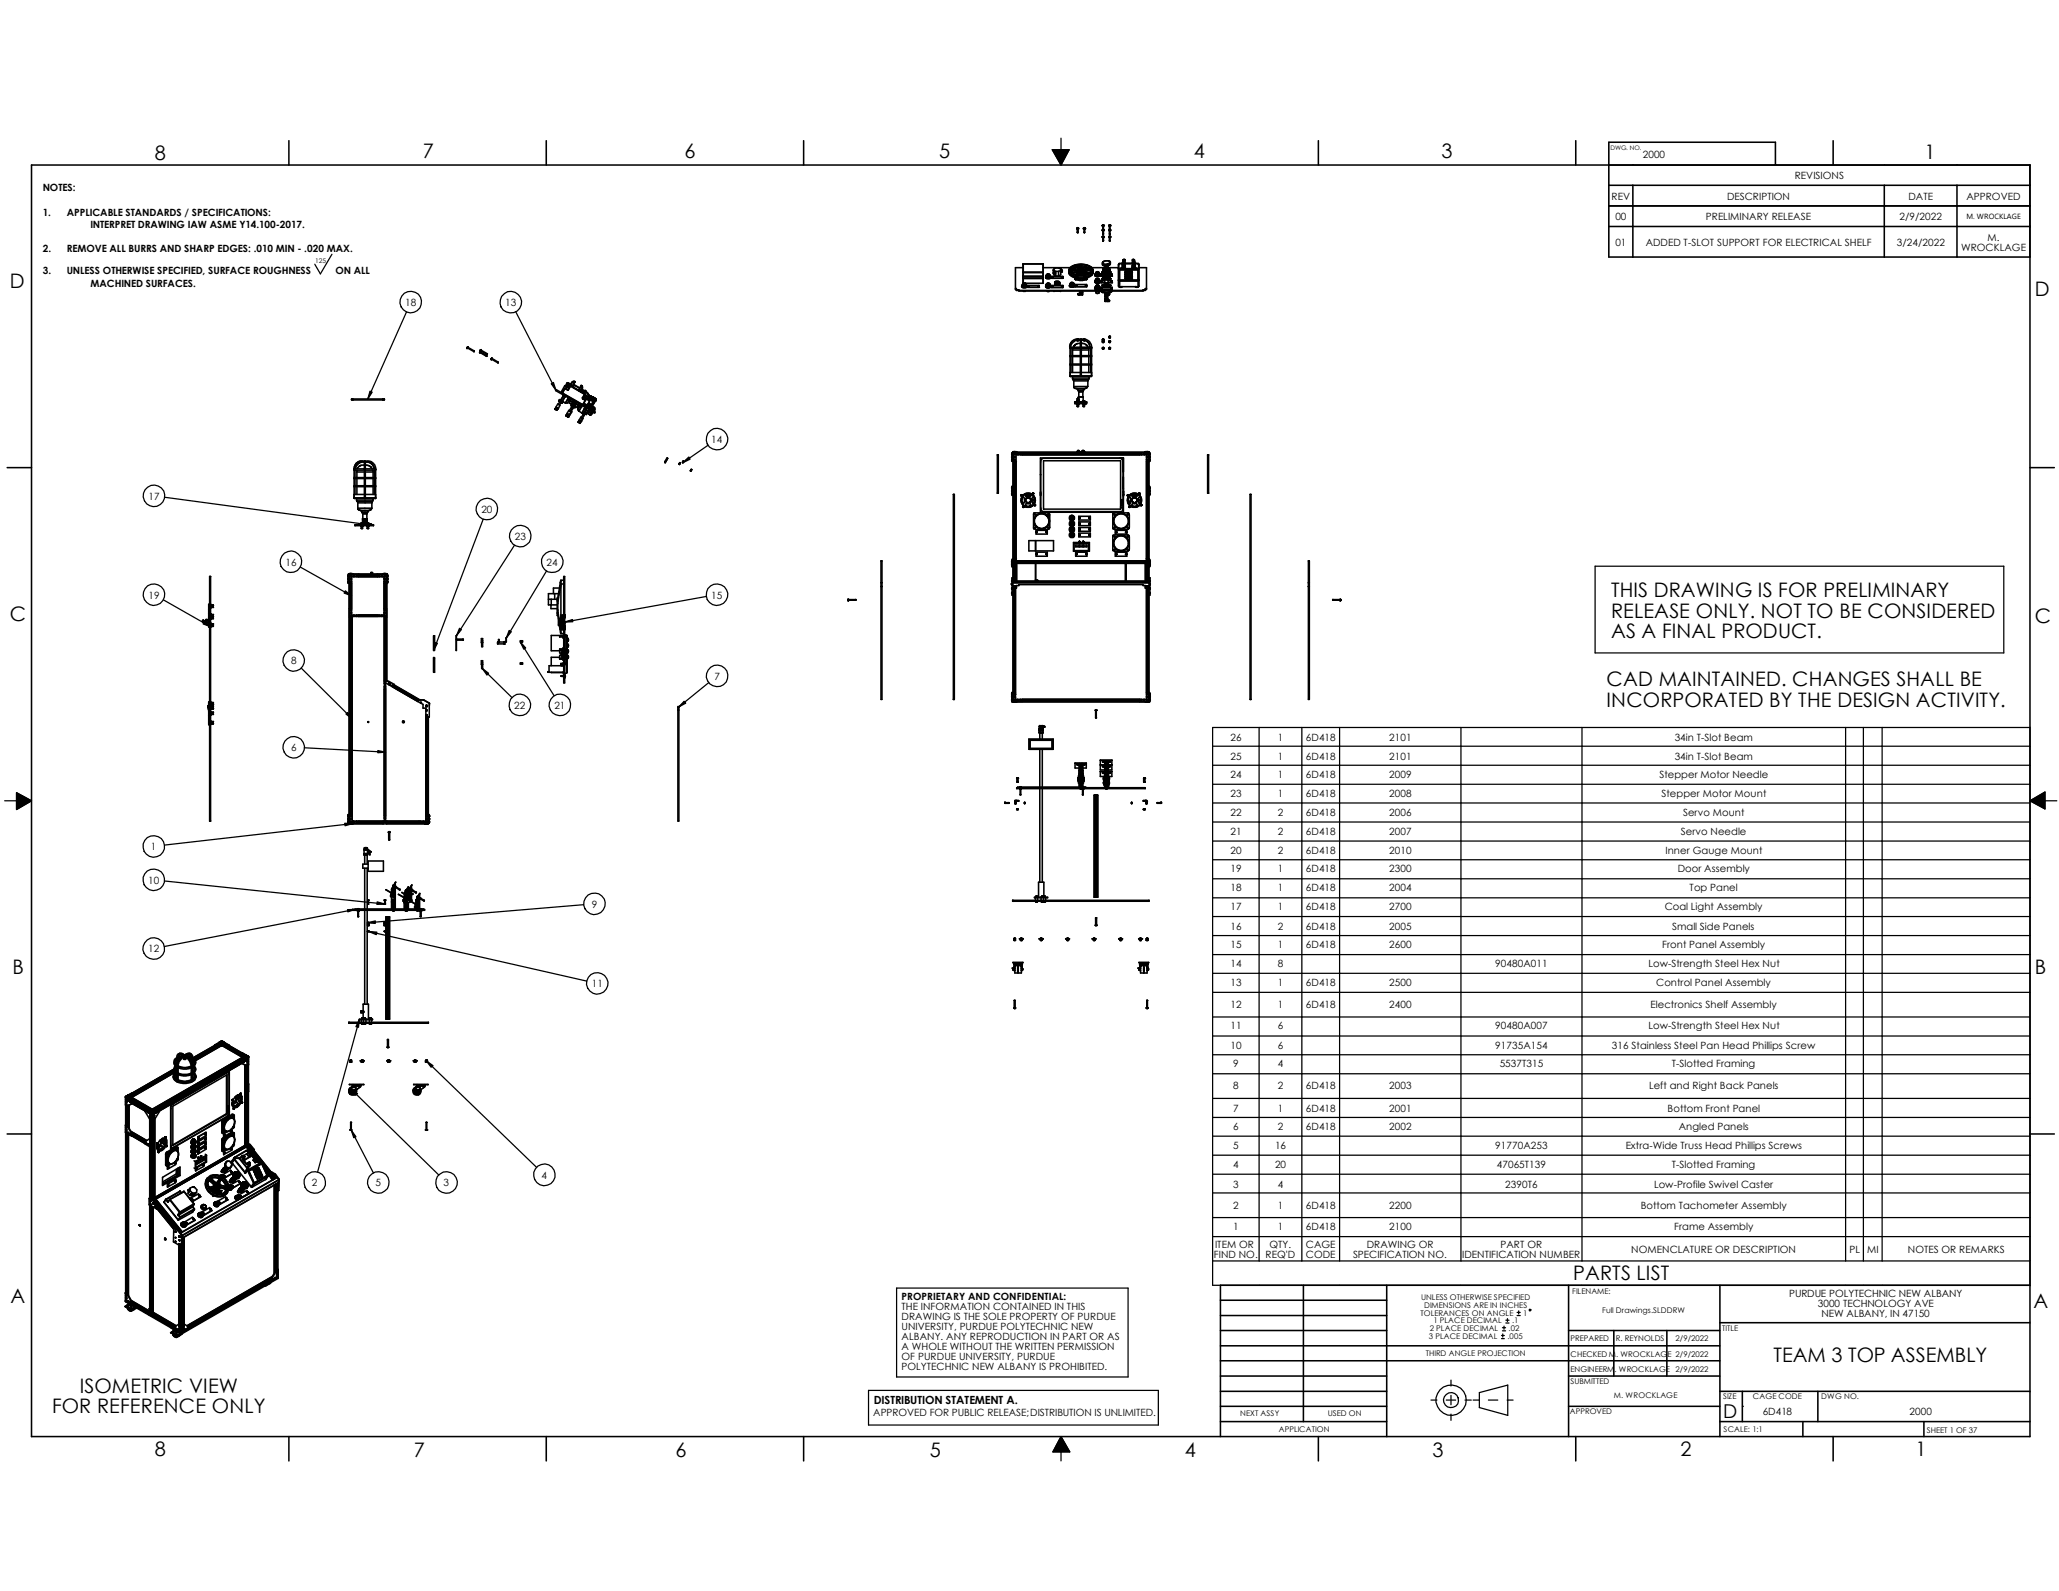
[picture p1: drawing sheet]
<svg xmlns="http://www.w3.org/2000/svg" width="279mm" height="216mm" viewBox="0 0 279 216" stroke-linecap="round" stroke-linejoin="round" font-family="sans-serif">
<defs><g id="words">
<g font-size="2.7">
<text x="21" y="21.7">8</text>
<text x="57.4" y="21.5">7</text>
<text x="92.9" y="21.5">6</text>
<text x="127.4" y="21.5">5</text>
<text x="162" y="21.5">4</text>
<text x="195.6" y="21.5">3</text>
<text x="261.2" y="21.6">1</text>
<text x="1.4" y="39.1">D</text>
<text x="276.1" y="40.1">D</text>
<text x="218.6" y="81.1">THIS DRAWING IS FOR PRELIMINARY</text>
<text x="218.6" y="83.8">RELEASE ONLY. NOT TO BE CONSIDERED</text>
<text x="1.4" y="84.3">C</text>
<text x="218.6" y="86.5">AS A FINAL PRODUCT.</text>
<text x="276.1" y="84.5">C</text>
<text x="218" y="93.1">CAD MAINTAINED. CHANGES SHALL BE</text>
<text x="218" y="95.9">INCORPORATED BY THE DESIGN ACTIVITY.</text>
<text x="1.7" y="132.2">B</text>
<text x="276.1" y="132.2">B</text>
<text x="213.5" y="173.7">PARTS LIST</text>
<text x="1.4" y="176.8">A</text>
<text x="275.9" y="177.5">A</text>
<text x="240.7" y="184.8">TEAM 3 TOP ASSEMBLY</text>
<text x="7.1" y="191.7">FOR REFERENCE ONLY</text>
<text x="10.8" y="189">ISOMETRIC VIEW</text>
<text x="21" y="197.6">8</text>
<text x="56.1" y="197.8">7</text>
<text x="91.7" y="197.8">6</text>
<text x="126.2" y="197.8">5</text>
<text x="160.8" y="197.8">4</text>
<text x="194.4" y="197.8">3</text>
<text x="228" y="197.6">2</text>
<text x="259.9" y="197.6">1</text>
</g>
<text font-size="2.6" x="233.8" y="192.4">D</text>
<text font-size="1.5" x="118.6" y="190.6">DISTRIBUTION STATEMENT A.</text>
<g font-size="1.4">
<text x="222.9" y="21.5">2000</text>
<text x="5.8" y="25.9">NOTES:</text>
<text x="5.8" y="29.3">1.</text>
<text x="9.1" y="29.3">APPLICABLE STANDARDS / SPECIFICATIONS:</text>
<text x="218.7" y="27.1">REV</text>
<text x="219.2" y="29.9">00</text>
<text x="231.5" y="29.9">PRELIMINARY RELEASE</text>
<text x="234.4" y="27.1">DESCRIPTION</text>
<text x="243.5" y="24.3">REVISIONS</text>
<text x="257.8" y="29.9">2/9/2022</text>
<text x="259" y="27.1">DATE</text>
<text x="266.8" y="27.1">APPROVED</text>
<text x="5.8" y="34.2">2.</text>
<text x="9.1" y="34.2">REMOVE ALL BURRS AND SHARP EDGES: .010 MIN - .020 MAX.</text>
<text x="12.3" y="31">INTERPRET DRAWING IAW ASME Y14.100-2017.</text>
<text x="219.2" y="33.4">01</text>
<text x="223.3" y="33.4">ADDED T-SLOT SUPPORT FOR ELECTRICAL SHELF</text>
<text x="257.4" y="33.4">3/24/2022</text>
<text x="266.1" y="34">WROCKLAGE</text>
<text x="269.7" y="32.7">M.</text>
<text x="5.8" y="37.2">3.</text>
<text x="9.1" y="37.2">UNLESS OTHERWISE SPECIFIED, SURFACE ROUGHNESS</text>
<text x="12.3" y="38.9">MACHINED SURFACES.</text>
<text x="45.5" y="37.2">ON ALL</text>
<text x="55" y="41.5">18</text>
<text x="68.5" y="41.5">13</text>
<text x="96.5" y="60.1">14</text>
<text x="20.2" y="67.8">17</text>
<text x="65.3" y="69.6">20</text>
<text x="38.7" y="76.8">16</text>
<text x="69.8" y="73.3">23</text>
<text x="74.2" y="76.8">24</text>
<text x="20.2" y="81.2">19</text>
<text x="96.5" y="81.2">15</text>
<text x="39.5" y="90.2">8</text>
<text x="96.9" y="92.2">7</text>
<text x="39.5" y="101.9">6</text>
<text x="69.8" y="96.2">22</text>
<text x="75.2" y="96.2">21</text>
<text x="167" y="100.5">26</text>
<text x="173.4" y="100.5">1</text>
<text x="177.2" y="100.5">6D418</text>
<text x="188.5" y="100.5">2101</text>
<text x="227.3" y="100.5">34in T-Slot Beam</text>
<text x="167" y="103.1">25</text>
<text x="167" y="105.5">24</text>
<text x="173.4" y="103.1">1</text>
<text x="173.4" y="105.5">1</text>
<text x="177.2" y="103.1">6D418</text>
<text x="177.2" y="105.5">6D418</text>
<text x="188.5" y="103.1">2101</text>
<text x="188.5" y="105.5">2009</text>
<text x="225.2" y="105.5">Stepper Motor Needle</text>
<text x="227.3" y="103.1">34in T-Slot Beam</text>
<text x="167" y="108.1">23</text>
<text x="167" y="110.8">22</text>
<text x="167" y="113.4">21</text>
<text x="173.4" y="108.1">1</text>
<text x="173.4" y="110.8">2</text>
<text x="173.4" y="113.4">2</text>
<text x="177.2" y="108.1">6D418</text>
<text x="177.2" y="110.8">6D418</text>
<text x="177.2" y="113.4">6D418</text>
<text x="188.5" y="108.1">2008</text>
<text x="188.5" y="110.8">2006</text>
<text x="188.5" y="113.4">2007</text>
<text x="225.5" y="108.1">Stepper Motor Mount</text>
<text x="228.1" y="113.4">Servo Needle</text>
<text x="228.4" y="110.8">Servo Mount</text>
<text x="20.1" y="119.9">10</text>
<text x="20.5" y="115.4">1</text>
<text x="167" y="115.8">20</text>
<text x="167" y="118.4">19</text>
<text x="173.4" y="115.8">2</text>
<text x="173.4" y="118.4">1</text>
<text x="177.2" y="115.8">6D418</text>
<text x="177.2" y="118.4">6D418</text>
<text x="188.5" y="115.8">2010</text>
<text x="188.5" y="118.4">2300</text>
<text x="226" y="115.8">Inner Gauge Mount</text>
<text x="227.7" y="118.4">Door Assembly</text>
<text x="80.3" y="123.2">9</text>
<text x="167" y="120.9">18</text>
<text x="167" y="123.5">17</text>
<text x="173.4" y="120.9">1</text>
<text x="173.4" y="123.5">1</text>
<text x="177.2" y="120.9">6D418</text>
<text x="177.2" y="123.5">6D418</text>
<text x="188.5" y="120.9">2004</text>
<text x="188.5" y="123.5">2700</text>
<text x="225.9" y="123.5">Coal Light Assembly</text>
<text x="229.3" y="120.9">Top Panel</text>
<text x="20.1" y="129.2">12</text>
<text x="167" y="126.2">16</text>
<text x="167" y="128.7">15</text>
<text x="167" y="131.2">14</text>
<text x="173.4" y="126.2">2</text>
<text x="173.4" y="128.7">1</text>
<text x="173.4" y="131.2">8</text>
<text x="177.2" y="126.2">6D418</text>
<text x="177.2" y="128.7">6D418</text>
<text x="188.5" y="126.2">2005</text>
<text x="188.5" y="128.7">2600</text>
<text x="202.9" y="131.2">90480A011</text>
<text x="223.7" y="131.2">Low-Strength Steel Hex Nut</text>
<text x="225.6" y="128.7">Front Panel Assembly</text>
<text x="226.9" y="126.2">Small Side Panels</text>
<text x="80.3" y="134">11</text>
<text x="167" y="133.8">13</text>
<text x="167" y="136.7">12</text>
<text x="173.4" y="133.8">1</text>
<text x="173.4" y="136.7">1</text>
<text x="177.2" y="133.8">6D418</text>
<text x="177.2" y="136.7">6D418</text>
<text x="188.5" y="133.8">2500</text>
<text x="188.5" y="136.7">2400</text>
<text x="224" y="136.7">Electronics Shelf Assembly</text>
<text x="224.8" y="133.8">Control Panel Assembly</text>
<text x="167" y="139.7">11</text>
<text x="167" y="142.3">10</text>
<text x="173.4" y="139.7">6</text>
<text x="173.4" y="142.3">6</text>
<text x="202.9" y="139.7">90480A007</text>
<text x="202.9" y="142.3">91735A154</text>
<text x="218.7" y="142.3">316 Stainless Steel Pan Head Phillips Screw</text>
<text x="223.7" y="139.7">Low-Strength Steel Hex Nut</text>
<text x="167.3" y="144.8">9</text>
<text x="167.3" y="147.8">8</text>
<text x="173.4" y="144.8">4</text>
<text x="173.4" y="147.8">2</text>
<text x="177.2" y="147.8">6D418</text>
<text x="188.5" y="147.8">2003</text>
<text x="203.5" y="144.8">5537T315</text>
<text x="223.8" y="147.8">Left and Right Back Panels</text>
<text x="226.9" y="144.8">T-Slotted Framing</text>
<text x="167.3" y="150.9">7</text>
<text x="167.3" y="153.3">6</text>
<text x="167.3" y="155.9">5</text>
<text x="173" y="155.9">16</text>
<text x="173.4" y="150.9">1</text>
<text x="173.4" y="153.3">2</text>
<text x="177.2" y="150.9">6D418</text>
<text x="177.2" y="153.3">6D418</text>
<text x="188.5" y="150.9">2001</text>
<text x="188.5" y="153.3">2002</text>
<text x="202.9" y="155.9">91770A253</text>
<text x="220.6" y="155.9">Extra-Wide Truss Head Phillips Screws</text>
<text x="226.3" y="150.9">Bottom Front Panel</text>
<text x="227.8" y="153.3">Angled Panels</text>
<text x="42.3" y="161">2</text>
<text x="51" y="161">5</text>
<text x="60.2" y="161">3</text>
<text x="73.5" y="160">4</text>
<text x="167.3" y="158.5">4</text>
<text x="167.3" y="161.2">3</text>
<text x="173" y="158.5">20</text>
<text x="173.4" y="161.2">4</text>
<text x="203.1" y="158.5">47065T139</text>
<text x="204.3" y="161.2">2390T6</text>
<text x="224.5" y="161.2">Low-Profile Swivel Caster</text>
<text x="226.9" y="158.5">T-Slotted Framing</text>
<text x="167.3" y="164">2</text>
<text x="167.3" y="166.9">1</text>
<text x="173.4" y="164">1</text>
<text x="173.4" y="166.9">1</text>
<text x="177.2" y="164">6D418</text>
<text x="177.2" y="166.9">6D418</text>
<text x="188.5" y="164">2200</text>
<text x="188.5" y="166.9">2100</text>
<text x="222.6" y="164">Bottom Tachometer Assembly</text>
<text x="227.2" y="166.9">Frame Assembly</text>
<text x="164.7" y="170.7">FIND NO.</text>
<text x="164.9" y="169.3">ITEM OR</text>
<text x="171.7" y="170.7">REQ'D</text>
<text x="172.3" y="169.3">QTY.</text>
<text x="177.2" y="169.3">CAGE</text>
<text x="177.2" y="170.7">CODE</text>
<text x="183.6" y="170.7">SPECIFICATION NO.</text>
<text x="185.5" y="169.3">DRAWING OR</text>
<text x="198.4" y="170.7">IDENTIFICATION NUMBER</text>
<text x="203.6" y="169.3">PART OR</text>
<text x="221.4" y="170">NOMENCLATURE OR DESCRIPTION</text>
<text x="251" y="170">PL</text>
<text x="253.4" y="170">MI</text>
<text x="258.9" y="170">NOTES OR REMARKS</text>
<text x="122.3" y="176.4">PROPRIETARY AND CONFIDENTIAL:</text>
<text x="122.3" y="177.8">THE INFORMATION CONTAINED IN THIS</text>
<text x="122.3" y="179.1">DRAWING IS THE SOLE PROPERTY OF PURDUE</text>
<text x="242.8" y="176">PURDUE POLYTECHNIC NEW ALBANY</text>
<text x="246.7" y="177.3">3000 TECHNOLOGY AVE</text>
<text x="247.2" y="178.7">NEW ALBANY, IN 47150</text>
<text x="122.3" y="180.5">UNIVERSITY, PURDUE POLYTECHNIC NEW</text>
<text x="122.3" y="181.8">ALBANY. ANY REPRODUCTION IN PART OR AS</text>
<text x="122.3" y="183.2">A WHOLE WITHOUT THE WRITTEN PERMISSION</text>
<text x="122.3" y="184.5">OF PURDUE UNIVERSITY, PURDUE</text>
<text x="122.3" y="185.9">POLYTECHNIC NEW ALBANY IS PROHIBITED.</text>
<text x="239.2" y="192">6D418</text>
<text x="259.1" y="192">2000</text>
<text x="118.5" y="192.2">APPROVED FOR PUBLIC RELEASE;DISTRIBUTION IS UNLIMITED.</text>
</g>
<g font-size="1.1">
<text x="192.7" y="178.5">TOLERANCES ON ANGLE</text>
<text x="192.8" y="176.4">UNLESS OTHERWISE SPECIFIED</text>
<text x="193.3" y="177.5">DIMENSIONS ARE IN INCHES</text>
<text x="194.5" y="179.6">1 PLACE DECIMAL</text>
<text x="205.2" y="179.6">.1</text>
<text x="206.7" y="178.5">1</text>
<text x="213.4" y="175.6">FILENAME:</text>
<text x="217.4" y="178.1">Full Drawings.SLDDRW</text>
<text x="193.5" y="184.1">THIRD ANGLE PROJECTION</text>
<text x="193.9" y="181.7">3 PLACE DECIMAL</text>
<text x="194" y="180.6">2 PLACE DECIMAL</text>
<text x="204.6" y="181.7">.005</text>
<text x="204.7" y="180.6">.02</text>
<text x="213.1" y="182">PREPARED</text>
<text x="213.1" y="184.1">CHECKED M. WROCKLAGE 2/9/2022</text>
<text x="219.2" y="182">R. REYNOLDS</text>
<text x="227.4" y="182">2/9/2022</text>
<text x="233.7" y="180.6">TITLE</text>
<text x="213" y="191.9">APPROVED</text>
<text x="213.1" y="186.1">ENGINEERM. WROCKLAGE 2/9/2022</text>
<text x="213.1" y="187.8">SUBMITTED</text>
<text x="219" y="189.7">M. WROCKLAGE</text>
<text x="233.8" y="189.9">SIZE</text>
<text x="237.9" y="189.9">CAGE CODE</text>
<text x="247.1" y="189.9">DWG NO.</text>
<text x="168.3" y="192.2">NEXT ASSY</text>
<text x="173.5" y="194.3">APPLICATION</text>
<text x="180.2" y="192.2">USED ON</text>
<text x="233.9" y="194.4">SCALE: 1:1</text>
<text x="261.5" y="194.4">SHEET 1 OF 37</text>
</g>
<text font-size="1" x="266.8" y="29.7">M. WROCKLAGE</text>
<text font-size=".9" x="42.8" y="35.7">125</text>
<text font-size=".8" x="218.5" y="20.4">DWG. NO.</text>
</g></defs>
<g fill="none" stroke="#000" stroke-width=".17">
<path d="M144 18.8v1.5M45 34.5l-1.5 2.7-.8-1.3M142.8 20.3h2.3l-1.1 2.1zM55.2 42.3l-5.3 11.8M70 42.3l5.4 10.7M22.4 67.5l28.3 3.8M40.8 77l6.9 3.9M65.6 70.4l-6.8 17.9M69.8 74l-7.9 12.3M74.2 77.5l-5.5 9.1M96.1 60.4l-3.4 2.4M216.5 76.8h55.4v11.8h-55.4z"/>
<path d="M22.2 81.4l6.4 3.6M40.9 90.7l6.9 6.8M65.4 90.7l4.1 4M70.6 87.1l4.6 7.3M95.8 80.9l-19.2 3.5M96.2 92.6l-4.1 3.3M164.5 98.7h111v75.7h-111zM170.9 98.7v72.4M176.7 98.7v72.4M181.8 98.7v72.4M198.2 98.7v72.4M214.7 98.7v72.4"/>
<path d="M250.4 98.7v72.4M252.9 98.7v72.4M255.4 98.7v72.4M.6 108.7h1.6M2.2 107.6l2.1 1.1-2.1 1.2zM22.3 119.5l29.9 3.2M41.3 101.5l11 .6M47.9 111.8l-25.6 2.9M164.5 101.3h111M164.5 103.8h111M164.5 106.4h111M164.5 109h111"/>
<path d="M164.5 111.5h111M164.5 114.1h111M164.5 116.7h111M164.5 119.3h111M275.5 108.7l2-1.2v2.3zM277.5 108.7h1.6M48.2 123.4l-25.9 5M48.8 138.3l-5.7 20.7M50 126.4l29.6 6.7M79.2 122.8l-29.3 2.4M164.5 121.8h111M164.5 124.4h111"/>
<path d="M164.5 127h111M164.5 129.5h111M164.5 132.1h111M164.5 134.7h111M164.5 138h111M47.6 147.8l11.9 11.6M47.7 153.4l3 5.8M57.9 144l14.9 14.4M164.5 140.6h111M164.5 143.1h111M164.5 145.7h111M164.5 149.1h111"/>
<path d="M164.5 151.6h111M164.5 154.2h111M164.5 156.8h111M164.5 159.3h111M121.7 174.8h31.4v12.1h-31.4zM164.5 171.1h111M164.5 161.9h111M164.5 165.2h111M164.5 167.8h111M204.1 180v.4M204.3 179.5h.5M204.3 179.2h.5"/>
<path d="M204.6 178.9v.4M205.9 178.5h.4M205.9 178.1h.4M206.1 177.9v.4M117.9 188.7h39.3v4.7h-39.3zM144 197v1.2M144 194.9l1.2 2.1h-2.3zM194.2 190h.8M196.3 190h1.2M196.9 187.3v.8M196.9 189.4v1.2M196.9 191.9v.8"/>
<path d="M198.8 190h.8M199.9 190h.8M200.7 189l3.9-1v4.1l-3.9-1.1zM202 190h1.2M203.8 181.7h.3M203.8 181.2h.3M203.9 180.6h.4M203.9 180.2h.4M203.9 181v.4M204.5 190h.8M236.4 190.8h.1"/>
<circle cx="55.7" cy="41" r="1.46"/>
<circle cx="69.3" cy="41" r="1.47"/>
<circle cx="97.3" cy="59.6" r="1.47"/>
<circle cx="20.9" cy="67.3" r="1.46"/>
<circle cx="39.5" cy="76.2" r="1.47"/>
<circle cx="66.1" cy="69.1" r="1.47"/>
<circle cx="70.6" cy="72.8" r="1.47"/>
<circle cx="74.9" cy="76.2" r="1.47"/>
<circle cx="20.9" cy="80.7" r="1.45"/>
<circle cx="39.9" cy="89.6" r="1.45"/>
<circle cx="70.5" cy="95.7" r="1.47"/>
<circle cx="76" cy="95.7" r="1.47"/>
<circle cx="97.3" cy="80.7" r="1.46"/>
<circle cx="97.3" cy="91.7" r="1.47"/>
<circle cx="20.9" cy="119.4" r="1.46"/>
<circle cx="20.9" cy="114.9" r="1.46"/>
<circle cx="39.9" cy="101.4" r="1.46"/>
<circle cx="20.9" cy="128.7" r="1.47"/>
<circle cx="80.7" cy="122.6" r="1.45"/>
<circle cx="81" cy="133.4" r="1.45"/>
<circle cx="73.9" cy="159.4" r="1.47"/>
<circle cx="42.7" cy="160.5" r="1.47"/>
<circle cx="51.4" cy="160.5" r="1.47"/>
<circle cx="60.6" cy="160.5" r="1.47"/>
<circle cx="207.6" cy="177.8" r=".12"/>
<circle cx="196.9" cy="190" r="1.02"/>
<circle cx="196.9" cy="190" r="2.07"/>
</g>
<g fill="#000" stroke="#000" stroke-width=".17">
<path d="M142.8 20.3h2.3l-1.1 2.1zM50.2 53.1l.3 .1-.6 .9zM74.8 52.1l.3-.2 .3 1.1zM49.7 71l1 .3h-1.1zM92.7 62.8l.8-.8 .1 .3zM27.7 84.4l.9 .6-1-.3zM46.9 80.2l.8 .7-1-.4zM46.9 96.9l.3-.2 .6 .8zM59.1 87.2l.3 .1-.6 1zM62.4 85.3l.2 .1-.7 .9zM65.4 90.7l.9 .7-.2 .2zM69.1 85.6l.3 .1-.7 .9z"/>
<path d="M70.6 87.1l.7 .8-.2 .2zM76.6 84.4l1.1-.3v.3zM92.8 95.2l.2 .2-.9 .5zM2.2 107.6l2.1 1.1-2.1 1.2zM46.8 111.7l1.1 .1-1.1 .3zM51.3 101.9l1 .2-1 .1zM275.5 108.7l2-1.2v2.3zM47.2 123.4h1l-1 .3zM48.8 138.3l-.2 1.1-.3-.1zM49.9 125.2l1-.2v.3zM50 126.4l1.1 .1v.3zM51.2 122.4l1 .3h-1.1z"/>
<path d="M47.6 147.8l.9 .6-.2 .2zM47.7 153.4l.6 .9-.3 .1zM57.9 144l.9 .6-.3 .2zM144 194.9l1.2 2.1h-2.3z"/>
</g>
<g fill="none" stroke="#000" stroke-width=".21">
<path d="M39.2 19.1v3.3M74.1 19.1v3.3M109.1 19.1v3.3M178.9 19.1v3.3M213.8 19.1v3.3M248.8 19.1v3.3M4.3 22.4h271.2v172.5h-271.2zM137.8 39.2h.1v.2h17.5v-.2h.2M137.9 39.3h.4v.2h16.8v-.2h.3M138.7 38.8a.34 .34 0 0 0 .3 .2 .34 .34 0 0 0 .3-.2M138.7 38.8h.1M138.7 38.8l.1 .1h.4l.1-.1"/>
<path d="M138.7 38.7a.36 .36 0 0 0 .6 0M138.7 38.7v.1M138.7 38.7a.3 .3 0 0 0 .3 .2 .3 .3 0 0 0 .3-.2M138.8 38.6v.1M138.8 38.7l.1 .1h.2l.1-.1M138.8 37.4l.1 .1M138.8 38.5l.2 .2 .1-.1 .1-.1M138.8 37.6l.1 .8M138.8 38.5a.19 .19 0 0 0 .2 .2 .19 .19 0 0 0 .2-.2M138.8 36.3h-1v3h.1M138.8 37.4v.2M138.9 35.8l-.1 1.6"/>
<path d="M138.9 37.7v.1M138.9 36.9v.1M138.9 37.5h.1M138.9 35.8h.1M138.9 35.8h2.6M138.9 38.4l-.1 .1M138.9 37.8h2.6M138.9 36.9h2.6M138.9 35.8v1.1M138.9 37v.5M138.9 37.5v.2M138.9 37.8v.6"/>
<path d="M138.9 37.5h2.6M138.9 37h2.6M138.9 37.7h2.6M138.9 39.5h.2M138.9 37.5l-.1 .1M138.9 38.4l.2 .1h-.2zM139 38.4h.1M139.2 38.6v.1M139.2 38.7a.28 .28 0 0 1-.4 0M139.3 38.7v-.1a.36 .36 0 0 1-.6 0v.1M139.3 38.7v.1M139.3 38.8h.1a.41 .41 0 0 1-.8 0h.1"/>
<path d="M139.3 38.9a.42 .42 0 0 1-.7 0l.2 .1h.4l.2-.1M139.5 38.8h.2M139.5 38.8h.1M139.5 38.8h.1l-.1 .1zM139.6 38.8h.1M140.8 38.8h.2M140.8 38.8h.1M140.8 38.8h.2l-.2 .1zM140.9 38.8h-.1M140.9 38.8h.1M141 39v-.3h-1.6v.3h1.7M141.5 35.8l.1 1.6"/>
<path d="M141.5 36.9v.1M141.5 35.8h.1M141.5 37.7v.1M141.5 37.5l.1 .1M141.5 37.5h.1M141.5 38.4h-2.4l.1 .1M141.5 35.8v1.1M141.5 37v.5M141.5 37.5v.2M141.5 37.8v.6M141.6 37.4v.2M141.6 37.6l-.1 .8"/>
<path d="M141.6 36.3h3.6M141.6 37.4l-.1 .1M141.9 38.9a.44 .44 0 0 0 .6 .1M141.9 37.5a.41 .41 0 0 0 .6 0M141.9 38.8a.34 .34 0 0 0 .6 0M141.9 37.5a.24 .24 0 0 0 .1 .3 .24 .24 0 0 0 .3 0h.2a.11 .11 0 0 0 .1-.1 .11 .11 0 0 0-.1-.2M141.9 38.8a.42 .42 0 0 0 .6 .2M141.9 37.5l.1 .1h.4l.1-.1M141.9 38.7a.34 .34 0 0 0 .6 0M141.9 38.9a.41 .41 0 0 0 .6 0M141.9 37.5h.1M141.9 38.7v.1"/>
<path d="M141.9 37.5a.31 .31 0 0 0 .3 .2 .31 .31 0 0 0 .3-.2M141.9 37.5a.31 .31 0 0 0 .3 .3 .31 .31 0 0 0 .3-.3M141.9 38.7v.2a.41 .41 0 0 0 .6 0v-.2M141.9 38.8h.1M142 38.7a.32 .32 0 0 0 .5 0 .31 .31 0 0 1-.5 0zM142 37.3v.1M142 38.6h.1M142 38.6l-.1 .1M142 37.4a.31 .31 0 0 0 .5 0M142 38.6a.28 .28 0 0 0 .2 .2 .28 .28 0 0 0 .3-.2M142.1 39.5l.1 .1 .2-.1M142.1 38.5l-.1 .1a.26 .26 0 0 0 .2 .1 .26 .26 0 0 0 .3-.2h-.1"/>
<path d="M142.1 37.2l-.1 .1a.19 .19 0 0 0 .2 .1 .19 .19 0 0 0 .2-.1M142.1 38.4a.16 .16 0 0 0 .1 .3 .16 .16 0 0 0 .2-.1v-.2M142.1 38.4h.2l.1 .1-.2 .1zM142.2 37.2h.1l.1 .1h-.3zM142.2 37.2h.1zM142.2 38.4l.1 .1zM142.4 37.2l.1 .1a.26 .26 0 0 1-.3 .2 .26 .26 0 0 1-.2-.2M142.5 37.3v.1M142.5 38.6h.1M142.5 37.4v.1M142.5 38.6v.1M142.5 37.4a.41 .41 0 0 1-.6 0v.1"/>
<path d="M142.5 37.4h.1M142.5 37.4a.32 .32 0 0 1-.5 0M142.5 37.5h.1M142.5 38.7v.1M142.5 37.6v.1a.42 .42 0 0 1-.6-.1l.1 .2h.5l.1-.2M142.5 38.8a.41 .41 0 0 1-.6 0M142.5 38.8v.2M142.6 38.9l-.1 .1M142.7 37.6h.2M142.7 38.7h1.5v.3h-1.5zM142.7 39h1.5M142.7 37.6h.1"/>
<path d="M142.7 38.9h.1zM142.7 37.5h.1M142.7 38.8h.1M142.7 37.5v.1l.1-.1M142.7 37.5v.1M142.7 38.8h.2M142.8 37.5v.1M142.8 37.6h.1M142.8 37.5h.1M142.8 38.8h.1M142.8 37.5l-.1 .1M142.8 38.8v.1"/>
<path d="M143 36.9h.1M143 37h.3M143 37.2h.3v.3M143 39.5h.1M143 37.2v.1l.3 .2M143 36.9l.3 .1M143 37l-.1 .1 .1 .1M143 36.8l-.1-.1 .4 .1M143 36.6l-.1 .1M143 36.9l-.1 .2M143.1 38.3h.1a.38 .38 0 0 1 .6 .1l-.2 .1a.35 .35 0 0 1-.5-.2zM143.1 38.4a.42 .42 0 0 1 .7 0"/>
<path d="M143.1 38.4a.46 .46 0 0 0 .7 0M143.1 38.4v.2M143.1 38.4h.1M143.1 38.5l.2 .1M143.1 38.6l.2 .1M143.1 38.5h.1M143.1 38.6h.1M143.2 38.3a.31 .31 0 0 0 .5 .1v-.1M143.2 38.3l.1-.1a.24 .24 0 0 1 .2-.1 .24 .24 0 0 1 .2 .3h-.4zM143.3 37.5h.3M143.3 36.8h.3M143.3 36.8v.2"/>
<path d="M143.3 38.6h.1M143.3 38.7h.1M143.3 38.6h.3M143.3 38.7h.3M143.3 38.6v.1M143.6 38.6v.1M143.6 38.6h.1M143.6 38.7h.1M143.6 36.8v.7M143.8 38.4v.2M143.8 38.5l-.2 .1M143.8 38.6l-.2 .1"/>
<path d="M143.8 38.4a.42 .42 0 0 1-.7 0M143.8 38.5h.1M143.8 38.6h.1M143.9 39.5h.1M143.9 36.5h.1M143.9 36.7h.1M143.9 36.5l-.3-.1h-.3l-.3 .1v.5M143.9 36.5v.8l-.3 .2M143.9 36.7l-.3 .1M144 36.5l.1 .3M144 36.5h.1M144 36.5l.1 .2"/>
<path d="M144.1 37.6h.1M144.1 38.8v.1M144.1 38.9h.1M144.1 36.6v.1M144.1 38.8h.1M144.1 37.5v.1M144.1 36.8h-.2v-.1l.2 .1h-.2M144.1 37.5h.1M144.1 37.5v.1l.1-.1M144.1 36.7v.2h-.2M144.2 38.8v.1M144.2 37.5v.1"/>
<path d="M144.2 38.8h.1M144.2 37.6h.1M144.2 37.8v-.3h-1.5v.3h1.6M145 36.7v.2M145 36.7v.1a1.01 1.01 0 0 0 1 .7l.4 .1 1.1-.1 .7-.3 .1-.5M145 36.7l.1-.2 .2-.3 1.1-.3h.6l.7 .1 .6 .4v.3M145.2 38.7l.1 .1h.4l.1-.1M145.2 38.7a.34 .34 0 0 0 .3 .2 .34 .34 0 0 0 .3-.2M145.2 38.7h.1M145.2 38.6l.1 .1h.4l.1-.1M145.2 38.6v.1M145.2 38.6v.1a.3 .3 0 0 0 .3 .1 .3 .3 0 0 0 .3-.2"/>
<path d="M145.2 38.5v.1M145.2 38.6l.1 .1h.3l.1-.1M145.3 38.4a.23 .23 0 0 0 .2 .2 .23 .23 0 0 0 .2-.1v-.1M145.3 36.7h.1M145.3 36.3l.5-.3 .8-.1h.8l.3 .2a.55 .55 0 0 1 .5 .6 .55 .55 0 0 1-.5 .5l-.5 .2h-.8l-.8-.2a.53 .53 0 0 1-.3-.9zM145.3 36.7v.1M145.3 36.8l.3 .3 .3 .2M145.3 36.4v.3M145.3 36.4l.1 .1M145.3 36.7h.2M145.4 38.3l.2 .1h-.2zM145.4 36.5h.1"/>
<path d="M145.4 36.5l.1 .1M145.4 38.4h-.1M145.4 36.3l.3-.2 .7-.2 1 .1 .4 .2a.5 .5 0 0 1 .4 .5 .5 .5 0 0 1-.5 .5l-.7 .2h-.7l-.5-.1-.4-.3a.42 .42 0 0 1 0-.7zM145.4 36.5l-.1 .2M145.4 38.4h.1zM145.5 37h.6M145.5 36.6l.7 .1M145.5 36.9l-.1 .1h.1M145.5 36.9v.1M145.5 36.6h.1M145.5 36.7l.6 .1M145.5 36.9h.6"/>
<path d="M145.5 36.9h.1M145.5 36.7h.1M145.5 36.7v.2M145.5 36.7l-.2 .1M145.5 36.9h-.1M145.6 38.4h.1a.19 .19 0 0 1-.2 .2 .19 .19 0 0 1-.2-.2M145.7 38.5v.1M145.7 38.6a.28 .28 0 0 1-.5 0M145.8 38.6v.1M145.8 38.6v-.1a.36 .36 0 0 1-.6 0v.1M145.8 38.8a.46 .46 0 0 1-.7 0l.1 .1h.5l.2-.1M145.8 38.7a.24 .24 0 0 1-.1 .3 .24 .24 0 0 1-.3-.1l-.3-.1 .1-.1"/>
<path d="M145.8 37.8l.2 .2M145.8 37.8h.1M145.8 37.8h.2M145.9 37.3h.1M145.9 37.3h.4M145.9 37.7l.1 .1M145.9 37.7l-.1 .1M145.9 37.7v.1h.1M145.9 37.7h.2M146 37.3h.1M146 38.7h.1M146 37.8h.1"/>
<path d="M146 37.8v.2M146 38l.6 .1M146 37.8l.3 .1M146 38.7v.1v-.1M146 37.3h.3M146 37.8l.4 .1M146 37.7h.1M146 37.7v.1M146.1 37.2h.1M146.1 37.2l-.1 .1M146.1 31l.2-.1 .1 .1M146.1 31l.1 .1"/>
<path d="M146.1 37h.2M146.1 36.8h.2v.2M146.1 36.8h.1M146.1 31a.11 .11 0 0 1 .2-.1 .11 .11 0 0 1 0 .2M146.1 36.8l.2 .2M146.1 36.9l.2 .1M146.1 36.9v.1M146.1 36.3h.2M146.1 31h.1M146.1 36.8v.1M146.1 37.8h.1M146.2 31.5h.1z"/>
<path d="M146.2 36.7h.1zM146.2 36.3h.1M146.2 36.7h.1M146.2 36h.1M146.2 31v.5M146.2 36.2v.1M146.2 36.2h-.4l-.4 .3-.1-.1M146.2 36v.2M146.2 31h.1v.5M146.2 36.2h.1M146.2 36.3l-.7 .3M146.3 31.5h.1"/>
<path d="M146.2 37.8h.1M146.2 37.8h-.1M146.2 37.8l.2 .1M146.3 36.3v.1M146.3 36h.1M146.3 36.3h.1M146.3 37.3h.1M146.3 36l.1 .1M146.3 36v.2M146.3 39.9h.6M146.3 39.9h.2M146.3 37.8l.3 .1"/>
<path d="M146.3 39.9v.1M146.3 39.9h.1M146.3 37l-.2 .2M146.3 37h.1M146.3 36.4l.1 .1M146.3 36.4h.1M146.3 37.9h.3M146.3 36.6h.1M146.3 36.2h.1M146.3 36.2v.1M146.3 36.6v.1M146.3 36.7h.1"/>
<path d="M146.3 36.2l.1 .3M146.3 40h.2M146.3 36.6a.42 .42 0 0 1 .7 0M146.3 36.7a.4 .4 0 0 0 .6 .2l.2-.1-.1-.1M146.3 36.6l.2 .2 .5-.1M146.3 36.6h.1a.38 .38 0 0 1 .6 .1 .39 .39 0 0 1-.7-.1zM146.3 37.9h.1M146.3 40h.1M146.4 36.1l-.1 .1M146.4 36.1l.1 .4M146.4 37.9h.2M146.4 37.3l.2-.1z"/>
<path d="M146.5 36.1h.1M146.5 36.1l.2 .3-.1-.3M146.5 39.7h.1M146.5 39.9h.1M146.5 39.8l-.2 .1M146.5 39.5l.1 .3h.3v-.2M146.5 39.7v.3M146.5 36.6l.1-.1 .3 .1-.2 .1zM146.6 36.1h.1M146.6 37.3l-.1 .1M146.6 37l-.3 .3M146.6 36l-.1 .1"/>
<path d="M146.6 37.2v.2M146.6 37.9v.2M146.6 37h.1M146.6 36h.1M146.6 38.1h.3M146.6 36h-.3M146.6 37.2h.1M146.6 36v.1M146.6 36.2h.1M146.6 39.8h.2M146.6 37v.2M146.6 35.9l-.4 .1"/>
<path d="M146.6 35.9v.1M146.6 36.3h.1M146.6 36.3h.6M146.6 36.5v.1M146.6 36.3l.9 .1M146.6 35.9l.1 .2M146.7 36.1h.5l.5 .2M146.7 36.2h.4l.5 .2M146.7 36.1h-.1M146.7 36.2l-.1 .1M146.7 39.7h.1zM146.7 39.7h.1"/>
<path d="M146.7 36.1v.1M146.8 37.3l.1 .1M146.8 36.6l-.2 .1M146.8 37.2v.2M146.9 39.7h.1M146.9 37.9h.1M146.9 39.9h.1M146.9 37.9v.2M146.9 39.7v.3M146.9 39.6h.1M146.9 39.5v.1M147 37.1h-.3l-.1 .1"/>
<path d="M147 37.1l-.4 .1M147 37h-.4M147 37.1l.3 .2zM147 37.1h.1M147 37l.5 .1M147 37l.5 .2M147 37v.1M147 37h.1M147 36.6v.1M147 36.6v.1a.42 .42 0 0 1-.7 0M147 31h.1M147 36.6h.1"/>
<path d="M147 31a.15 .15 0 0 1 .2-.1 .15 .15 0 0 1 .1 .1M147 31l.1 .1M147 37.9h.1M147 31l.2-.1 .1 .1-.1 .1M147.1 36.6h.1M147.1 37.8l-.2 .1M147.1 31.5h.1v.1zM147.1 31.5h.1zM147.1 31.5v-.5h.1v.5M147.2 36.9l.4 .1M147.2 36.9h.1M147.2 37.8l-.2 .1"/>
<path d="M147.2 36.7h.1M147.2 36.7h-.1l.1 .2M147.2 36.8v.1M147.2 36.8h.1M147.2 36.8l-.1 .1M147.2 36.7v.1M147.2 37.8h.1M147.3 37.8h.1M147.3 38.7h.1M147.3 37.7h.1M147.3 37.7l.1 .1M147.3 37.7v.1"/>
<path d="M147.3 38.7h.2M147.3 38.7v.1l.1-.1M147.4 38.7h-.1M147.4 38.7h.1M147.4 37.8h.1M147.4 37.8v.2M147.4 38l-.5 .1M147.4 37.8l-.4 .1M147.4 37.7v.1M147.4 37.7h.1M147.4 38.9v-.3h-1.5v.3h1.6M147.5 37.2h.1"/>
<path d="M147.5 37.1l.1 .1M147.5 37.2v.1M147.5 37.7l-.1 .1M147.5 37.1v.1M147.5 37.8l-.1 .2M147.5 37.8h.1M147.5 37.8h-.1M147.5 37.2l-.6 .2-.6-.1M147.6 37.2h.1M147.6 37l.2 .1M147.6 37h.1M147.7 36.4l-.6 .2"/>
<path d="M147.7 36.4h.1M147.7 36.3h.1M147.8 36.7h.2M147.8 36.2l.2 .2M147.8 36.4h.1M147.8 36.3h.1M147.8 36.2l-.1 .1M147.8 36.7l-.6 .1M147.8 36.3l-.1 .1M147.8 37.1h.1M147.8 36.7h.1M147.8 36.4l-.6 .3"/>
<path d="M147.8 36.4v.1M147.8 36.4h.2M147.8 36.2v.1M147.8 36.5v.2M147.8 37.1l-.2 .1M147.8 36.3l.2 .1M147.8 36.5h.2M147.9 37h.1M147.9 37l-.1 .1M147.9 37l-.4 .2M148 36.7v.1v-.1M148 36.7h.1"/>
<path d="M148 36.4h-.2M148 36.4h.1M148 36.5v.2M148 36.7l-.1 .3M148 36.4v.1M148.2 36.3h1.7M148.3 36.9a1.3 1.3 0 0 1-1.3 .8h-.7l-.9-.3a.54 .54 0 0 1-.4-.5M148.3 36.9v.1a1.3 1.3 0 0 1-1.3 .8h-.9l-.6-.3a.62 .62 0 0 1-.5-.6M148.3 36.7v.2M148.5 39.1a.48 .48 0 0 0 .7 .1M148.6 37.3l.1 .2h.4l.1-.1M148.6 38.2l.1 .2h.1h.4"/>
<path d="M148.6 37.3a.41 .41 0 0 0 .6 0M148.6 39a.34 .34 0 0 0 .6 0M148.6 38.1l.1 .2h.4l.1-.2M148.6 37.3a.24 .24 0 0 0 .1 .2 .24 .24 0 0 0 .3 0l.2-.1M148.6 39a.26 .26 0 0 0 .2 .3 .26 .26 0 0 0 .3 0l.1-.1M148.6 38.1a.26 .26 0 0 0 .2 .3 .26 .26 0 0 0 .3 0h.1M148.6 38.2l.2 .2h.3l.1-.2M148.6 38.1a.37 .37 0 0 0 .6 0M148.6 39l.1 .1a.42 .42 0 0 0 .5-.1M148.6 39.2a.4 .4 0 0 0 .6 0M148.6 38.1a.34 .34 0 0 0 .6 0M148.6 37.2v.1"/>
<path d="M148.6 39h.1M148.6 38.1h.1M148.6 37.2a.31 .31 0 0 0 .3 .2 .31 .31 0 0 0 .3-.2M148.6 37.3a.31 .31 0 0 0 .3 .2 .31 .31 0 0 0 .3-.2M148.6 38.9v.2a.41 .41 0 0 0 .6 0v-.2M148.6 38.1v.1M148.6 37.3h.1M148.7 38.9a.31 .31 0 0 0 .5 0 .31 .31 0 0 1-.5 0zM148.7 37v.1M148.7 37.9v.1M148.7 38.8v.1M148.7 38h.1"/>
<path d="M148.7 38.9h-.1M148.7 38l-.1 .1M148.7 37.1a.32 .32 0 0 0 .5 0M148.7 38a.32 .32 0 0 0 .5 0M148.7 38.9a.27 .27 0 0 0 .2 .1 .27 .27 0 0 0 .3-.1M148.7 38a.31 .31 0 0 0 .5 0M148.7 39.5l.1 .1 .3-.1-.3 .1zM148.7 38.8a.28 .28 0 0 0 .4 0M148.7 39.5v.3h.1h.3v-.3M148.7 37.8v.1a.26 .26 0 0 0 .2 .2 .26 .26 0 0 0 .2-.2M148.8 38.7a.11 .11 0 0 1 .2-.1 .11 .11 0 0 1 0 .2 .11 .11 0 0 1-.2 0zM148.8 36.9l-.1 .1a.24 .24 0 0 0 .4 0"/>
<path d="M148.8 38.7a.16 .16 0 0 0 .1 .2 .16 .16 0 0 0 .2-.1v-.1M148.8 37.8a.2 .2 0 0 0 .1 .2 .2 .2 0 0 0 .2-.1v-.1M148.8 36.9a.11 .11 0 0 1 .2 0 .11 .11 0 0 1 0 .1 .11 .11 0 0 1-.1 0 .11 .11 0 0 1-.1-.1zM148.8 37.8h.2l.1 .1h-.3zM148.9 36.9h.1zM148.9 38.7h.1zM148.9 37.8h.1zM149.1 36.9v.1a.21 .21 0 0 1-.2 .2 .21 .21 0 0 1-.2-.2M149.1 37.8l.1 .2M149.1 38.8l.1 .1M149.1 37l.1 .1M149.2 37.1v.1"/>
<path d="M149.2 38.9h.1M149.2 38v.1M149.2 37.1a.42 .42 0 0 1-.6 0v.1M149.2 37.1a.31 .31 0 0 1-.5 0M149.2 38a.31 .31 0 0 1-.5 0M149.2 38h.1M149.2 37.1h.1M149.2 37.2v.1M149.2 39h.1M149.2 38.1h.1M149.2 38.1v.1M149.2 37.2a.41 .41 0 0 1-.6 0"/>
<path d="M149.2 38.9a.34 .34 0 0 1-.6 0M149.2 37.3v.1M149.2 37.3v.1a.33 .33 0 0 1-.6-.1M149.2 39v.2M149.2 38.1v.3M149.2 38.2a.34 .34 0 0 1-.6 0M149.3 39.1l-.1 .1M149.3 37.3l-.1 .1M149.3 38.2l-.1 .2M149.4 38.2h.1zM149.4 37.3h.1M149.4 39.1h.1"/>
<path d="M149.4 39h1.5v.3h-1.5zM149.4 37.3h.2M149.4 39.2h1.5M149.4 38.1v.1h.1M149.4 38.2h.1M149.4 39.5l.1 .1M149.4 38.2h.2M149.4 39.1h.2M149.5 37.3h.1M149.5 39.6h.1M149.5 38.1v.1M149.5 39.1h.1"/>
<path d="M149.5 39.5v.1M149.5 38.2h.1M149.5 38.1h.1M149.6 36.9v.1M149.6 38.7v.1M149.6 37.8v.1M149.6 30.6v.1M149.6 32.2v.1M149.6 31.2v.1M149.6 36.9v.1l.2-.1M149.6 38.7h.3M149.6 30.6a.11 .11 0 0 1 .2 0 .11 .11 0 0 1-.1 .1"/>
<path d="M149.6 32.2v-.1a.11 .11 0 0 1 .1-.1 .11 .11 0 0 1 .1 .2l-.1 .1M149.6 31.2a.11 .11 0 0 1 .2 0 .11 .11 0 0 1 0 .1h-.1M149.6 36.9v.2M149.6 38.7v.2M149.6 37.8v.2M149.6 38.7h.1M149.6 32.2h.1M149.6 36.9h.1M149.6 30.6h.1M149.6 31.2h.1M149.6 39.5v.2h1.1v-.2M149.6 35.6a.77 .77 0 0 1 1.1 0l-.2 .1-.3 .2a.45 .45 0 0 1-.6-.3z"/>
<path d="M149.6 37.8v.1l.2-.1M149.6 36.9l.1 .1 .1-.1M149.6 35.7v.2M149.6 39.5v.1M149.6 39.6l.1-.1 .1 .1-.2 .1zM149.6 37.8h.1M149.6 31.7l.1-.5v.5M149.6 32.7v-.6h.1v.6M149.6 31.1l.1-.5v.5M149.6 39.5l.2 .1M149.6 37v.1M149.6 37.9v.1"/>
<path d="M149.6 38.8v.1M149.6 38.7h.2M149.6 37.1h.3M149.6 37h.3M149.6 38.9h.4M149.6 38.8h.3M149.6 38h.3M149.6 37.9h.3M149.6 37h.1M149.6 38.8h.1M149.6 37.9h.1M149.6 31.7h.1v.1z"/>
<path d="M149.6 31.7l.1 .1zM149.6 32.6h.1v.1zM149.6 32.6l.1 .1zM149.7 38.7h-.1M149.7 31.1v.1h-.1zM149.7 37.4h.1M149.7 36.6h.1M149.7 36.5h.1M149.7 38.7h.1M149.7 37.5v.1M149.7 36.6v.1M149.7 37.5h.1"/>
<path d="M149.7 37.8h.1M149.7 36.9h.1M149.7 37.6h.1M149.7 36.7h.1M149.7 36.5v.2M149.7 36.8v.1M149.7 37.4v.1M149.7 37.7v.1M149.7 37.7h.1M149.7 36.8h.1M149.7 37.8h-.1M149.7 36.9h-.1"/>
<path d="M149.7 37.6a.58 .58 0 0 0 .9 0M149.7 36.7l.1 .2 .3 .1a.49 .49 0 0 0 .5-.3M149.7 37.6l.1 .2h.3a.49 .49 0 0 0 .5-.2M149.7 36.7a.62 .62 0 0 0 .9 0M149.7 36.5v.1M149.7 37.6v.1M149.7 37.5l.2 .3h.6l.1-.3M149.7 36.7a.55 .55 0 0 0 .9 0M149.7 39.5v.1M149.7 36.6l.1 .1M149.8 36.4h.1M149.8 37.8h.1"/>
<path d="M149.8 36.9h.1M149.8 37.4v.1M149.8 37.7h.1M149.8 37.5v.1M149.8 36.5v.1M149.8 36.7h.1M149.8 37.5l-.1 .1M149.8 37.3h.1M149.8 37.5h.1M149.8 37.4l-.1 .1M149.8 37.4h.1M149.8 36.6h.1"/>
<path d="M149.8 36.5l-.1 .1M149.8 36.5h.1M149.8 37.6h.1M149.8 37.6v.1M149.8 36.7l.1 .1M149.8 37h.1M149.8 37.8l.1 .1M149.8 37.3v.1M149.8 36.9l.1 .1M149.8 36.4v.1M149.8 37.6l.1 .1M149.8 37.5l.1 .1"/>
<path d="M149.8 37.3h.2a.39 .39 0 0 1 .5 .2 .43 .43 0 0 1-.7-.1zM149.8 36.6l.1 .1M149.8 36.6v.1M149.8 37.3h.1a.42 .42 0 0 1 .6 .2 .39 .39 0 0 1-.7-.1zM149.8 36.4h.1a.38 .38 0 0 1 .6 .2l-.2 .1a.35 .35 0 0 1-.5-.2zM149.9 37.6v.1M149.9 36.7v.1M149.9 37.3h.1M149.9 36.4h.1M149.9 38.7l-.1 .1h.1M149.9 37.6h.1M149.9 36.4h.1a.33 .33 0 0 1 .5 .2l-.2 .1a.35 .35 0 0 1-.5-.2z"/>
<path d="M149.9 37.3h-.1M149.9 36.4h-.1M149.9 38.6v.1l.1 .1M149.9 37.9h.1M149.9 36.7h.1M149.9 37h.1M149.9 30.6l-.2-.1-.1 .1M149.9 32.2l-.2-.2-.1 .2M149.9 31.2h-.2h-.1M149.9 37.7h.1M149.9 36.8h.1M149.9 36.9v.1"/>
<path d="M149.9 37.8v.1M149.9 38.6l-.2 .1M149.9 37.3l-.1 .1M149.9 37.7v.1M149.9 36.4l-.1 .1M149.9 36.8v.1M149.9 38.8h.1M149.9 36.4v-.3h.4l.1-.1v.4M149.9 37.2h-.5v.3h.3M149.9 38.1h-.5v.3h.5M149.9 37v.3M149.9 39.7h.1"/>
<path d="M149.9 38.4v.2M149.9 38.5l.1 .1M149.9 39.9h.1M149.9 37.8h.1M149.9 36.9h.1M149.9 39.7v.3M149.9 39.9h.2M149.9 39.7l.1 .1M149.9 37.4l.2-.1h.2a.17 .17 0 0 1-.1 .2 .17 .17 0 0 1-.2-.1zM150 38.5v-.1l-.1 .1M150 36.7l-.1 .1M150 37.6l.1 .1"/>
<path d="M150 37.8h.1M150 36.7l.1 .1M150 36.8l.1 .1M150 37h.3M150 38.5v.1l.3-.1M150 37.3h.2l.1 .1-.3 .1zM150 38.5h.1M150 37.9h.1M150 37h.1M150 37h-.1M150 38.5v.1M150 38.5l.1 .1"/>
<path d="M150 37.6h.2M150 37.6h.1M150 37.9v-.1h.1v.1M150 36.7h.2M150 36.9h.1M150 36.4h.3v.2h-.1a.11 .11 0 0 1-.2 0 .11 .11 0 0 1 0-.2zM150 36.7h.1M150 36.8h.1M150 36.8v.1M150 37v-.1l.1 .1M150 36.7v.1M150 37.6v.2"/>
<path d="M150 36.7h-.1M150 37.2v.1M150 36.3v.1M150 37.3h.1M150 38.9h.2M150 38.5l.1 .1 .2-.1M150 37.3h-.1M150 37.2h.1M150 36.3h.1M150 38.5v-.1a.12 .12 0 0 0-.1 .2 .12 .12 0 0 0 .2 .1h.2l.1-.2-.2-.1v.2M150 36.4h.1M150 39.7l.1 .1h.1"/>
<path d="M150 38.8v.1M150 36.3l.1 .1M150 38.5v.1l.2-.1M150.1 39.8v.1l.1-.1M150.1 39.8h.1M150.1 37.3h-.2M150.1 36.4h-.2M150.1 37.2h.1M150.1 36.3h.1M150.1 37.8h.1M150.1 37.3h.1M150.1 36.9h.1"/>
<path d="M150.1 36.4h.1M150.1 36.3v.1M150.1 37.2v.1M150.1 37.7v.1M150.1 37.7h.1M150.1 37.9h.1M150.1 36.8h.1M150.1 37h.1M150.1 37.2l-.1 .1M150.1 37.3h.2M150.1 36.4h.2M150.1 37.7l-.1 .1"/>
<path d="M150.1 37.2l.1 .1M150.1 36.3l.1 .1M150.2 37.6l-.1 .1M150.2 36.7l-.1 .1M150.2 37.7h.1M150.2 36.8h.1M150.2 37.9h.1M150.2 37.3h.1M150.2 37h.1M150.2 36.4h.1M150.2 37.6h.1M150.2 37.8h.1"/>
<path d="M150.2 37.6v.1M150.2 36.7h.1M150.2 36.9h.1M150.2 36.7v.1M150.2 36.7l-.1 .2M150.2 36.8v.1M150.2 37.7v.1M150.2 37.8v.1M150.2 36.7h.2M150.2 38.4l.1 .1M150.2 38.5h.1M150.2 37.7h.2"/>
<path d="M150.2 37.9h.2M150.2 36.8h.2M150.2 38.4l.1 .1v.1l-.4-.1M150.2 37h.2M150.2 39.8h.1M150.2 38.8h.2M150.2 38.5v.1M150.2 39.7v.5h-.1v-.4M150.2 37.6v.2M150.2 38.8v.1M150.2 39.9h.4M150.3 37.3h.1"/>
<path d="M150.3 36.4h.1M150.3 37.8l-.1 .1M150.3 36.9l-.1 .1M150.3 38.5h.1M150.3 38.5l-.1 .1M150.3 39.7h.1M150.3 39.9h.1M150.3 39.8l.2 .1M150.3 38.5v.1M150.3 39.7v.3M150.3 38.4h.7M150.3 40h.2"/>
<path d="M150.3 39.9h.2M150.3 37.9h-.3M150.3 39.7l-.1 .1M150.4 37.3h.1M150.4 36.4h.1M150.4 37.9h.1M150.4 37h.1M150.4 37.6l-.2 .1M150.4 37.6h.1M150.4 37.7h.1M150.4 36.7h.1M150.4 36.8h.1"/>
<path d="M150.4 37.7l-.2 .1M150.4 36.8l-.2 .1M150.4 37h-.2M150.4 38.4a.21 .21 0 0 1-.1 .3 .21 .21 0 0 1-.3 0l-.1-.1M150.4 37.8v.6h-.1l-.4-.1v-.4M150.4 36.7v.1M150.4 36.9v.4M150.4 37.6v.1M150.4 36.3h1.4M150.4 38.1h.5v.3M150.4 37.2h.5v.3M150.4 37.6h-.2"/>
<path d="M150.4 36.7h-.2M150.4 37.5l.1 .1M150.4 36.7l.1 .1M150.4 36.9v.1M150.4 37.8v.1M150.4 38.8h.1M150.5 37.6h.1M150.5 36.7h.1M150.5 37.8l-.1 .1M150.5 36.8h-.1M150.5 37h-.1M150.5 37.8h.1"/>
<path d="M150.5 37h.1M150.5 38.6l-.1 .2h-.2M150.5 38.7l-.1 .1M150.5 37.9h-.1M150.5 37.3h.1M150.5 36.8h.1M150.5 36.7h-.1M150.5 36.4h.1M150.5 36.9v.1M150.5 37.6v.1M150.5 38.6l.1 .1M150.5 32.2v-.2h.2v.2l-.1 .1"/>
<path d="M150.5 36.9v.1l.2-.1M150.5 30.6v-.1l.2 .1-.1 .1M150.5 31.2a.11 .11 0 0 1 .1 0 .11 .11 0 0 1 .1 .1h-.1M150.5 39.9h.1M150.5 37.4v.1M150.5 36.5v.1M150.5 38.7h.2a.11 .11 0 0 1-.1 .1 .11 .11 0 0 1-.1 0zM150.5 36.9l.1 .1 .1-.1M150.5 37.8v.1l.2-.1M150.5 37.5h-.1M150.5 36.6l-.1 .1M150.5 37.7h.1"/>
<path d="M150.5 37.5h.1M150.5 37.4h.1M150.5 36.6h.1M150.5 36.5h.1M150.5 32.2h.1M150.5 30.6h.1M150.5 31.2h.1M150.5 36.7v.1M150.5 39.9v.1M150.5 37.5h.5M150.5 32.2v.1M150.5 30.6v.1"/>
<path d="M150.5 31.2v.1M150.5 40h.1M150.5 37.3v.1M150.5 36.4v.1M150.5 38.7h.1M150.5 31.7h.1v.1zM150.5 32.6h.1v.1zM150.5 39.5l.2 .1-.2 .1zM150.5 36.9h.1M150.5 37.8h.2M150.5 37.3l.1 .1M150.5 36.4l.1 .1"/>
<path d="M150.5 39.5l.2 .1M150.5 30.6v.5M150.5 31.2v.5M150.5 32.2v.5M150.5 36.6v.1M150.5 36.8v.1M150.5 37.5v.1M150.5 37.7v.1M150.5 37.5h.2M150.5 38.7h.2M150.5 31.2h.1v.5M150.5 31.2l.1-.1v.1"/>
<path d="M150.5 30.6h.1v.5M150.5 32.2l.1-.1v.6M150.6 36.9h.1M150.6 37.8h.1M150.6 31.2h.1M150.6 37.5h.1M150.6 37.7v.1M150.6 36.6v.1M150.6 36.8v.1M150.6 36.6h.1M150.6 37.6h-.1M150.6 36.5v.2"/>
<path d="M150.6 37.4v.2M150.6 38.7h.1M150.6 37.7h.1M150.6 36.8h.1M150.6 37.4h.1M150.6 36.5h.1M150.6 31.2h-.1M150.6 31.8h.1M150.6 32.7h.1M150.6 37.5v.1M150.6 37.8h-.1M150.6 37.4h-.1"/>
<path d="M150.6 38.7h-.1M150.6 37.5h-.1M150.6 36.6h-.1M150.6 37h.1M150.6 38.8h.1M150.6 37.9h.1M150.6 37.6h.1M150.6 36.7h.1M150.6 37v.1M150.6 37.9v.1M150.6 38.8v.1M150.6 39.5v.1"/>
<path d="M150.6 37.1h-.2M150.6 37h-.2M150.6 38.9h-.4M150.6 38.8h-.2M150.6 38h-.2M150.6 37.9h-.2M150.7 35.8a.68 .68 0 0 1-1.1 .1M150.7 36.9h.1M150.7 38.7h.1M150.7 36.7h-.1M150.7 35.6v.2M150.7 36.9h-.2v.1"/>
<path d="M150.7 39.5v.1M150.7 35.6l-.2-.2h-.4a.39 .39 0 0 0-.5 .3M150.7 35.8l-.1 .1-.4 .2h-.4l-.2-.2M150.7 35.6l-.2 .2-.3 .1a.46 .46 0 0 1-.6-.2M150.7 36.9l-.1 .1M150.7 38.7v.1h-.1M150.7 37.8l-.1 .1M150.7 37.8v.1l-.2-.1M150.7 38.7h-.2M150.7 38.7l-.1 .1M150.7 36.9l-.1 .2M150.7 38.7v.2h-.1"/>
<path d="M150.7 37.8l-.1 .2M150.7 37.8h.1M150.7 38.2h.2M150.7 37.3h.2M150.7 39.1h.2M150.7 32.2l-.1-.2-.1 .2M150.7 30.6l-.1-.1-.1 .1M150.7 38.2h.1M150.7 39.1h.1M150.8 39.5v.1M150.8 37.3h.1M150.8 38.2h.1"/>
<path d="M150.8 39.1h.1M150.8 38.1l-.1 .1M150.8 37.3h-.1M150.8 39.1h-.1M150.8 38.1v.1M150.8 38.1h.1M150.8 39.6h.1M150.9 38.2h.1M150.9 37.3h.1M150.9 39.1h.1M150.9 39.5l-.1 .1M151.8 35.9v2.9l.1 .1"/>
<path d="M151.8 36.4h2.8M151.8 36.4v.1M151.8 38l.1 .1M151.8 35.9v2.1M151.8 35.9h.1M151.8 38.9h.5l-.2 .1zM151.8 35.8v.1M151.9 35.8h-.1M151.9 35.8h.1M151.9 36.6h.1M151.9 35.8l-.1 .1M151.9 38h.1"/>
<path d="M151.9 38h2.5M151.9 35.8h.4M151.9 36.6v1.4M151.9 36.5v.1M151.9 38.1h.1M151.9 36.6h2.5M151.9 38.1v.8M151.9 38.1h2.5M151.9 36.5h2.5M151.9 38.9h2.5M152.3 35.8v.5M152.3 35.7h.1"/>
<path d="M152.3 36.3h.1M152.3 35.7v.1M152.3 35.7l-.4 .1M152.3 35.7v.6M152.3 36.3l-.3 .1M152.4 36.3h.1M152.4 36.1h.1M152.4 36.3h-.1M152.4 36.3l-.5 .1M152.4 35.7v.4M152.4 36.2v.1M152.4 36.2h.1"/>
<path d="M152.4 35.6h.1M152.4 35.3l-.1 .4M152.4 35.6v.3M152.4 36.1v.1M152.4 35.3h.1M152.4 35.6h.2M152.4 35.6v.1M152.4 35.8h.1M152.4 35.8v.3M152.4 36.3h.3M152.4 35.3v.3M152.4 36.1h.3"/>
<path d="M152.4 36.2h.3M152.5 35.8h-.1M152.5 35.2l-.1 .1M152.5 35.8l-.1 .3M152.5 35.3h.1M152.5 35.3h-.1M152.5 35.8h.1M152.5 35.2h.1M152.5 35.8h1.4M152.5 35.3l-.1 .3M152.5 35.2v.1M152.6 35.6l.1 .1"/>
<path d="M152.6 35.3h.1M152.6 35.2l.1 .1M152.6 35.6h.1M152.6 35.2h.1M152.6 35.8h.1M152.6 35.2v.1M152.6 35.3v.3M152.6 35.6v.2M152.7 35.6h-.1M152.7 36.1h.1M152.7 36.2h.1M152.7 35.8h.1"/>
<path d="M152.7 35.3h.1M152.7 35.7h1M152.7 35.3v.3M152.7 35.7v.1M152.7 36.1v.1M152.7 35.8v.3M152.7 36.2v.1M152.7 35.6v.1M152.7 37.6h.1M152.7 37.3h.3M152.7 37h.3v.3h-.3zM152.7 37.8h.2v-.2h-.2v.2h.3"/>
<path d="M152.7 36.9h.2M152.7 37.5h.2M152.7 36.1v.2M152.7 37.8h.2M152.7 37.2h.2M152.9 37.6l.1 .2M152.9 37.3v.2h-.2M152.9 36.8v.2h-.2M152.9 37v.3M153 37.5v-.2h-.3v.2h.3M153 37v-.2h-.3v.2h.3M153 37.3h.3"/>
<path d="M153 37h.3v.3h-.3zM153.1 37.6l-.1 .2h.3M153.1 37.6h.1v.2h-.1zM153.1 36.9h.1M153.1 37.3v.2h.1v-.2M153.1 37.5h.1M153.1 36.8v.2h.1v-.2M153.1 37.8h.1M153.1 37v.3M153.1 37.2h.1M153.2 37.6l.1 .2M153.2 37v.3"/>
<path d="M153.3 37.5v-.2h-.3v.2h.3M153.3 37v-.2h-.3v.2h.3M153.4 37.3h.2M153.4 37h.2v.3h-.2zM153.4 37.6v.2h.3M153.4 37.6h.2v.2h-.2zM153.4 36.9h.2M153.4 37.3v.2h.2v-.2M153.4 37.5h.2M153.4 37.8h.2M153.4 36.8v.2h.2v-.2M153.4 37v.3"/>
<path d="M153.4 37.2h.2M153.6 37.6v.2M153.6 37v.3M153.6 36.1h.1M153.6 37.5v-.2h-.2v.2h.3M153.6 36.3h.3M153.6 37v-.2h-.2v.2h.3M153.6 36.1v.2M153.7 35.8v.3M153.7 36.2l-.1 .1M153.7 35.6v.1M153.7 36.2h.1"/>
<path d="M153.7 35.8h.1M153.7 35.3h.1M153.7 36.1h.2M153.7 36.2h.2M153.7 35.3v.3M153.7 35.7v.1M153.7 36.1v.1M153.7 35.6h.1M153.8 35.2h.1M153.8 35.6l-.1 .2M153.8 35.3h.1M153.8 35.6h.1"/>
<path d="M153.8 35.2v.1M153.8 35.3v.3M153.8 35.2l-.1 .1M153.8 35.6l-.1 .1M153.8 35.3h-.1h.1M153.8 35.8h.1M153.8 35.8l.1 .3M153.8 35.2l.1 .1M153.8 35.3l.1 .3M153.9 35.8h.1M153.9 35.8l.1 .3M153.9 35.3l.1 .3"/>
<path d="M153.9 35.3h.1M153.9 36.1v.1M153.9 35.8v.3M153.9 36.2v.1M153.9 35.6h.1M153.9 35.6l.1 .1M153.9 36.1h.1M153.9 35.3l.1 .4M153.9 35.6v.3M153.9 36.1l.1 .1M154 36.2h-.1M154 36.3h.1"/>
<path d="M154 36.1h.1M154 36.3h-.1M154 36.2v.1M154 35.7v.4M154 35.6v.1M154 35.6h-.1M154 35.7l.1 .1M154 35.7h.1M154 36.3l.4 .1M154 36.3l.3 .1M154 35.7v.6M154.1 35.8h.4"/>
<path d="M154.1 35.8v.5M154.1 38.9l.1 .1 .3-.1h-.4M154.1 35.7v.1M154.1 35.7l.3 .1M154.4 36.5v.1M154.4 36.6h.1M154.4 38h.1M154.4 36.6v1.4M154.4 38.1v.8M154.4 35.8h.1M154.4 38.1h.1M154.5 35.8l.1 .1"/>
<path d="M154.5 35.8v.1M154.5 35.8h.1M154.5 35.9h.1M154.5 35.9v2.1M154.5 38l-.1 .1M154.5 36.4l.1 .1M154.6 35.9v3h-.2M154.6 36.3h1v3h-.2M218.3 25.1h57.2M218.3 27.9h57.2M218.3 30.7h57.2M221.6 25.1v9.8"/>
<path d="M240.9 22.4v-3.1h-22.6v15.6h57.2M255.7 25.1v9.8M265.6 25.1v9.8M47.7 54.1v.2M47.7 54.1h4.2M47.7 54.3h4.2M47.7 54.3h.1M47.7 54.1h.1M47.9 54.1h.1M47.9 54.3h.1M47.9 54.1v.2M51.9 54.3h.1"/>
<path d="M51.9 54.1v.2M51.9 54.1h.1M52 54.1v.2M52 54.1h.2M52 54.3h.2M52.2 54.1v.2M52.2 54.3h.1M52.2 54.1h.1M63.4 47.2v.1M63.4 47.2h.1M63.4 47.3h.1M63.4 47.1h.1"/>
<path d="M63.4 47.1v.1M63.4 47.2l.9 .5M63.5 47.1l.8 .5M63.5 47.1h.1M63.5 47.1h-.1M63.5 47.1l-.1 .2M64.3 47.7h.1M64.3 47.6v.1M65.1 47.8v.1M65.1 47.8h.1M65.1 47.9h.1M65.2 47.6h.1"/>
<path d="M65.2 47.8h.1M65.2 47.7h.1M65.2 47.8l.8 .5M65.2 47.6v.1M65.2 47.5h.1M65.2 47.5v.1M65.2 47.7v.1M65.2 47.7l-.1 .2M65.2 47.6l.9 .5M65.2 47.5l.9 .5M65.3 47.5l-.1 .2M65.3 47.5h.1"/>
<path d="M65.3 47.5h-.1M66 48.3h.1M66.1 48.1h.1M66.1 48v.1M66.6 48.7h.1M66.6 48.7l.1 .1M66.7 48.6h.1M66.7 48.8h.1M66.7 48.7l.9 .5M66.7 48.7h.1M66.7 48.6v.1M66.7 48.7h-.1"/>
<path d="M66.8 48.6l-.1 .2M66.8 48.6h.1M66.8 48.6l.8 .5M66.8 48.6h-.1M67.6 49.1v.1M75.3 55.5h.1M75.3 55.5l.3 .2M75.4 55.4h.1M75.4 55.4l.2 .1M75.4 55.4l-.1 .1M75.4 55.2h.1M75.5 55.3l-.1 .1"/>
<path d="M75.6 55.7h.1M75.6 55.3l-.1 .1M75.6 55.5h.1M75.6 55.5v.2M75.6 55.4v.1M75.7 54.8h.1M75.7 55.4l-.1 .1M75.7 54.8l-.3 .4M75.7 54.8l.3 .2-.2 .4-.4-.2M75.8 54.4l.2 .2M75.8 54.4l.3 .1M75.9 54.3l.3 .1"/>
<path d="M75.9 54.3l-.1 .1M75.9 54.5h.1M75.9 54.5l.2 .2M75.9 54.5l-.1 .4M76 54.6h.1M76.1 54.5l-.1 .1M76.1 54.5v.1M76.1 54.6v.1M76.1 54.3l.1 .1M76.1 54.6l.1 .1M76.1 54.6h.1M76.1 54.7l-.2 .2"/>
<path d="M76.2 54.2h.1M76.2 54.2l-.1 .1M76.2 54.2l.1 .2M76.2 54.4l-.1 .1M76.2 54.4h.1M76.2 53.3h.1M76.2 54.6h.1M76.2 54.7h.1M76.2 54.4l-.1 .2M76.2 54.6l.1 .1M76.2 54.6v.1M76.2 54.4l.1 .1"/>
<path d="M76.2 53.2v.1M76.2 54.3v.1M76.2 54.5v.1M76.2 54.5h.1M76.3 54.4h.1M76.3 53.3h.1M76.3 54.4v.1M76.3 54.4h-.1M76.3 54.5l-.1 .1M76.3 54.5h-.1M76.3 54.5l.1 .1M76.3 54.4l.1 .2"/>
<path d="M76.3 53.3l2.8 1.6M76.3 54.4l.4 .3M76.4 54.6l-.1 .1M76.4 53.8l-.2 .4M76.4 53.8h.3M76.5 53.7h.1M76.5 53.6h.1M76.5 53.6v.1M76.5 53.7l-.5 .6 .2 .1M76.5 53.6l.1 .1M76.5 53.7l-.1 .1M76.5 53.8h.1"/>
<path d="M76.5 53.8h.2M76.6 53.8h.1M76.6 53.7l-.1 .1M76.6 53.7h.1M76.6 52.4h.1M76.6 52.4l-.4 .7 .2 .1M76.6 52.7l-.3 .6M76.6 52.7h.1M76.7 52.7l-.4 .6M76.7 52.7l.3 .2M76.7 53.8l-.4 .6M76.7 53.8h.1"/>
<path d="M76.7 52.4l.2 .1M76.7 52.7h.1M76.7 54.7h.1M76.7 53.7v.1M76.8 52.3h.1M76.8 52.3l-.1 .1M76.8 52.3l-.2 .1M76.8 56.4h.1M76.8 52.3h.2M76.8 52.3l.1 .1M76.9 56.3h.1M76.9 52.5l-.1 .2"/>
<path d="M76.9 52.5h.1M76.9 52.4l.1 .1M76.9 56.4v.1M76.9 56.3l.2 .1M76.9 56.3l.3 .1M76.9 56.3l-.1 .1M76.9 52.1l.4 .3M76.9 52.1l.5 .3-.1 .1M76.9 52.4v.1M76.9 56.1h.1M76.9 56.5h.1M76.9 52.2l.1 .1v.2"/>
<path d="M76.9 56.1l.4 .2M77 51.9l.8 .6M77 51.9l-.1 .2M77 56.5h.1M77 51.9l.8 .5M77 56.5v.1M77 52.5l.2 .1M77 52.5l-.2 .2M77 56.2l-.1 .1M77 52.9h.1M77 56.6h.1M77 52.3h-.2"/>
<path d="M77 56.2v.1M77.1 52.9h.1M77.1 54.1h.1M77.1 56.4l.1-.1h-.1l.2 .1M77.1 54.1l-.3 .6M77.1 54.1l-.4 .6M77.1 54.1l.1 .2M77.1 52l.7 .4M77.1 56.4h.1M77.1 56.6h.1M77.1 56.3h-.1M77.1 54v.1"/>
<path d="M77.1 56.4l-.1 .2M77.1 52.9h-.1M77.2 52.6v.1M77.2 56.4h.1M77.2 52.6h.1M77.2 56.4h-.1M77.2 56.6h.1M77.2 55.7l.3 .2-.2 .3M77.2 55.7h.1M77.2 55.7l-.3 .4M77.2 56.4l-.1 .2M77.2 54.3l-.2 .4h-.2"/>
<path d="M77.2 56.3v.1M77.3 52.5h.1M77.3 56.4h.1M77.3 52.5l-.1 .1M77.3 56.4l-.1 .2M77.3 54.1h-.2M77.3 56.2v.1M77.3 56.2h.1M77.3 54.4l.4 .2M77.3 54.4l.5 .2M77.4 54.1l-.2 .2M77.4 54.4l-.2 .3 .4 .2"/>
<path d="M77.4 52.4l-.3 .5M77.4 52.4h.1M77.4 52.4l1.9 1.1M77.4 55.8l.2 .1-.3 .4M77.5 54.2l-.2 .2M77.5 55l.1 .1M77.6 54.9h.1M77.6 54.9l.2 .1M77.6 54.9h.2M77.6 54.9l-.1 .1M77.6 55.1l.2 .1M77.6 54.9l.3 .2"/>
<path d="M77.6 55.1l-.3 .7M77.6 51.9l-.2 .3M77.7 55.5h.1M77.6 51.9h.1M77.7 55.5l-.2 .3M77.7 51.9l-.3 .3M77.7 54.9l-.1 .2M77.7 54.7h.2M77.7 54.6h.1M77.8 55.2h.1M77.7 54.6l-.1 .3M77.8 54.6l.1 .1"/>
<path d="M77.8 55h.1M77.8 54.8l.1 .1M77.8 55.2l-.3 .6M77.8 52.5l.7 .5M77.8 54.9l.1 .1M77.8 52.1l.1 .1M77.8 52.4v.1M77.8 52.1h.1M77.8 54.9v.1M77.9 55.2v.1M77.9 54.6h.1M77.9 52.1v.1"/>
<path d="M77.9 55v.1M77.9 55h.1M77.9 55.2h.1M77.9 55.2l-.2 .3M77.9 54.9h-.1M77.9 52.2l.7 .5M77.9 55.3h.1M77.9 52.2h.1M77.9 54.4l-.1 .2M77.9 55.1h.1M77.9 55.1l-.1 .1M77.9 54.6v.1"/>
<path d="M77.9 52.2l.7 .4M77.9 54.6l.1 .1M77.9 54.4l.1 .1M77.9 51.8l-.2 .1M77.9 54.4h.1M77.9 54.6l-.1 .2M77.9 55.1v.1M77.9 54.4v.2M77.9 51.8h.1M77.9 55.2l.1 .1M78 51.8h-.1M78 54.7h.1"/>
<path d="M78 54.5l.1 .1M78 54.5h.1M78 54.8h.1M78 55.1v.1M78 54.5l-.1 .1M78 51.8l-.2 .3M78 51.8h.1M78 55l-.1 .1M78 55l.1 .1M78 55.2h-.1M78 55.2h.1M78 51.8l-.2-.1-.2 .2"/>
<path d="M78 51.8v.1M78 51.9l-.1 .2M78 54.8l-.1 .2M78.1 54.9h.1M78.1 54.8h.1M78.1 54.7h.1M78.1 54.7l-.2 .2M78.1 54.9l-.2 .1M78.1 54.9l-.1 .1M78.1 54.8v.1M78.1 55.2l-.1 .1M78.1 55.1v.1"/>
<path d="M78.1 54.6h.1M78.1 54.7l-.1 .1M78.1 54.6v.1M78.1 54.9l-.1 .3-.1-.1M78.2 54.6h.1M78.2 54.6v.1M78.2 54.7l-.1 .1M78.2 54.6l-.1 .1M78.4 55l.3 .2M78.4 55l-.1 .3 .2 .1M78.4 55.6h.1M78.4 55.6l.1 .2"/>
<path d="M78.4 54.9v.1M78.4 54.9l.4 .3M78.4 57.3h.1M78.4 57.3l.3 .1M78.5 53h.1M78.5 54.8l-.1 .1M78.5 55.8h.1M78.5 57.1h.1M78.5 57.1l.3 .2M78.5 57.1l-.1 .2M78.6 53h.1M78.6 55.8l.4 .2"/>
<path d="M78.6 52.9l-.1 .1M78.6 55.8h.1M78.6 52.9h.1M78.6 52.6v.1M78.6 52.6h.1M78.6 52.9v.1M78.7 52.9h.1M78.7 52.9l.4 .3M78.7 53l.1 .1M78.7 53h.1M78.7 57.1l-.1 .1M78.7 52.9l-.1 .1"/>
<path d="M78.7 52.9v.1M78.7 52.9l.1 .1M78.7 57.4h.1M78.7 52.6h.1M78.7 52.6l-.1 .1M78.7 53h.2M78.8 57.3h.1M78.8 57l.1 .1zM78.8 53.1h.1M78.8 53.1l.1 .1M78.8 57.3l-.1 .1M78.8 57.1l-.1 .1"/>
<path d="M78.8 53l.1 .1M78.8 53h.1M78.8 52.3l.1 .1M78.8 52.3h.1M78.8 56.6l.3 .2-.2 .4-.3-.2zM78.8 53l.4 .1M78.8 57v.1M78.8 55l-.1 .1 .2 .1M78.8 55.2h.1M78.8 57.1l-.1 .2M78.8 53v.1M78.8 52.3l-.1 .3"/>
<path d="M78.9 53.2h.1M78.9 52.4l-.2 .2M78.9 55.2h-.3l-.2 .4M78.9 52.4h.1M78.9 55.2l-.4 .6M78.9 55.2h.1M78.9 53.2l.1 .1M78.9 53h.1M78.9 52.9h.1M78.9 52.3l.1 .2v.2M78.9 52.3v.1M78.9 53.1h.1"/>
<path d="M78.9 52.9v.1M78.9 53.1v.1M78.9 52.3h.1M78.9 55.2l-.3 .6M78.9 52.4l.1 .2M79 52.7v.1M79 56h.1M79 53v.1M79 53l.1 .1M79 53l-.1 .1M79 56.8h.1M79 53.1h.1"/>
<path d="M79 52.9l-.1 .1M79 55l-.1 .2M79 52.9l.3 .1M79 53h.1M79 53.1l-.1 .1M79 52.9h.1M79 53.1v.1M79 56.7v.2zM79 56.7v.1M79 52.8l-.1 .1M79 52.8h.1M79 52.8v.1"/>
<path d="M79 52.6v.1M79 56l.2 .1M79 53.3h.1M79 53.2h.1M79 54h.1M79 54l.1 .1M79.1 56.3l.1 .1M79.1 53.1l-.1 .1M79.1 54.1l.3 .2M79.1 53.2l-.1 .1M79.1 53.1v.1M79.1 56.3h.1"/>
<path d="M79.1 53.2l.2 .1M79.1 54v.1M79.1 53.2h.1M79.1 53.3h.1M79.1 53.3l.1 .1M79.1 54.1h.1M79.1 54.9h.1M79.2 53.2v.1M79.2 53.1l.1 .2M79.2 53.9l.7 .5 .2-.1M79.2 53.2h.1M79.2 53.2l-.1 .1"/>
<path d="M79.2 53.1h.1M79.2 56l-.3 .6M79.2 54.9l-.1 .1M79.2 54.9l.4 .2M79.2 54.8l.5 .2zM79.2 53.8l.9 .5M79.2 54.9h.1M79.2 54.7l.4 .3M79.2 53.3h.1M79.2 56.4h.1M79.2 56.1l.1 .1M79.2 53.4h.1"/>
<path d="M79.2 56h.1M79.2 56v.1M79.2 56.1h.1M79.2 56.4l-.2 .3M79.3 53.4h.1M79.3 55.5h.1M79.3 53l-.1 .2M79.3 55.5l-.3 .5M79.3 53.3l-.1 .1M79.3 53.3h.1M79.3 53.6l.8 .5M79.3 55.9l.4 .2"/>
<path d="M79.3 55.9h.1M79.3 55.5l.2 .2-.3 .4M79.3 53.5l-.3 .5M79.3 53.3v.1M79.3 53.5h.1M79.4 53.6l.7 .3v.2M79.4 55.5l.1 .1M79.4 53h-.1M79.4 56.1l.1 .1M79.4 56.1h.1M79.4 56.1l-.2 .3M79.4 53l-.2 .2"/>
<path d="M79.4 53.5l-.3 .5M79.4 53l.7 .8M79.4 54.3h.1M79.4 55.6h.1M79.4 53l.7 .9M79.4 55.3l-.1 .2M79.4 54.3l-.3 .6M79.5 55.6h.1M79.5 56.2h.1M79.5 55.6l.4 .2M79.5 54.3l-.4 .6M79.5 55h.1"/>
<path d="M79.5 56.1h.1M79.5 55l-.1 .2M79.5 56.1v.1M79.5 55.6l.3 .2M79.5 56h.1M79.5 55.7l-.2 .2M79.5 56l-.2 .2M79.5 56l-.1 .1M79.5 56.1l.1 .1M79.5 55.2l.7 .4M79.5 55.4v.1h-.2M79.5 56v.1"/>
<path d="M79.5 55.2h.1M79.5 56l.1 .1M79.6 55h.1M79.6 55.2h.1M79.6 55.1h.1M79.6 55.4l-.1 .2M79.6 55.1l-.1 .1M79.7 55.2h.1M79.6 54.9h.1M79.6 54.9v.1M79.6 56.1l-.1 .2v-.1M79.6 55l.2 .1"/>
<path d="M79.6 55.2l.5 .3M79.6 54.9l.6 .4M79.7 55.1h.1M79.7 54.9l.1 .1M79.7 56l-.1 .1M79.7 55l-.1 .1M79.7 53.3l.1 .2M79.7 55.2l.5 .3M79.7 55.2l.5 .2M79.7 56.1h.1M79.7 54.9h-.1M79.7 54.9h.1"/>
<path d="M79.7 55.1l-.1 .1M79.7 54.9l.2 .1M79.7 55.1l.5 .3M79.8 55.1l.4 .2M79.8 54.9h.2M79.8 54.9h.1M79.8 55.8l.1 .1M79.8 55v.1M79.8 55h.1M79.8 55.8l-.1 .3M79.8 55.8h.1M79.8 55l.5 .2"/>
<path d="M79.9 55l.4 .2M79.9 55.9l-.2 .2M79.9 53.6l.2 .2M79.9 54.9h.2M79.9 55.8h.1M79.9 55.8l.2-.1-.2 .2M79.9 54.8v.1M80 54.8h.1M79.9 55.9h.1M79.9 55.9l.5 .2M79.9 55.8v.1M79.9 54.6v.1z"/>
<path d="M80 55.9l.3 .2M80 55.9l-.1 .3 .3 .1 .1-.2M80 54.9l-.1 .1M80 54.9l.1 .1M80 54.9l.2 .2M80 55.7l-.1 .1M80 54.8l.1 .1zM80.1 53.9h-.1M80.1 53.9h.1M80.1 53.9l.8 .5M80.1 54.3l.4 .2M80.1 54.3l-.3 .4 .3 .2h.1l.3-.4"/>
<path d="M80.1 54.9h.1M80.1 53.8v.1M80.1 54.1l.2 .1M80.1 53.8h.1M80.1 55l.1 .1M80.1 54.2v.1M80.1 55.5h.1M80.1 54h.1M80.1 54.1v.2M80.1 54.1h.1M80.2 54l.1 .1M80.2 54.1h.1"/>
<path d="M80.2 55.6l.4 .3M80.2 55.4v.1M80.2 54.1l.1 .1M80.2 54v.1M80.2 53.8h.1M80.2 53.8h-.1M80.2 55.5h.1M80.2 55.6h.1M80.2 55.3h.1M80.2 54h.1M80.2 54.1h-.1M80.2 55.5h-.1"/>
<path d="M80.2 55.5l-.1 .1M80.2 53.8l-.1 .1M80.2 55.3v.1M80.2 55.5l.4 .3M80.2 55.5l.4 .2M80.2 55.4l.5 .3M80.2 53.8h.2M80.2 55.4h.1M80.2 53.8l.4 .3M80.2 55.3l.5 .3M80.2 55.1h.1M80.2 53.9h.1"/>
<path d="M80.2 53.9l.1 .1M80.2 55.1v.2M80.2 55.1l.1 .1M80.3 54.2h.1M80.3 53.8v.1M80.3 53.8h.1M80.3 55.2l-.1 .1M80.3 55.2h.1M80.3 53.8l-.1 .1M80.3 55.3l.4 .2M80.3 53.8l.1 .1M80.3 53.9l-.1 .1h.1"/>
<path d="M80.3 54.1h.1M80.3 53.9h.1M80.3 54.1v.1M80.3 55.8l.4 .2 .1-.1h-.2M80.3 54h.1M80.3 54l.1 .1M80.3 54.2l.2 .1M80.3 55.2v.1M80.3 55.7l-4.8-2.8-.1 .1 4.9 2.8M80.3 55.7v.1M80.3 55.7l.3 .2M80.3 55.2l.4 .3"/>
<path d="M80.4 56.1h-.1M80.4 53.9l.1 .1M80.4 54.1h.1M80.4 54.2h-.1M80.4 53.9l-.1 .1M80.4 54.1l-.1 .1M80.4 53.9h.1M80.4 53.8l.3 .2M80.4 53.8h.1M80.4 54.1v.1M80.4 54.1l.1 .1M80.4 54.2h.1"/>
<path d="M80.4 54.1h.2M80.4 55.2h-.1M80.4 55.2l.3 .1M80.4 55.2h.2M80.5 54h.1M80.5 54.1h.1M80.5 54l.1 .1M80.5 54.3v.1M80.5 54.3h.1M80.5 55.9l-.1 .2M80.5 54.5l.1 .1M80.5 54l-.1 .1"/>
<path d="M80.5 54.4h.1M80.5 54.2h.1M80.5 54.2v.1M80.5 54v.1M80.5 54.3l.1 .1M80.6 54.6v.1M80.6 54.4h.1M80.6 55.2h.1M80.6 54.1h.1M80.6 54.6l-.4 .5M80.6 54.2l-.1 .1M80.6 54.2v.1"/>
<path d="M80.6 55.2l.1 .1M80.6 54.6h.1M80.6 54.3h.1l-.1 .1M80.6 54.3h.1M80.6 55.8h.1M80.6 54.3v.1M80.6 54.1v.1M80.6 54.7l-.3 .6 .4 .2M80.6 54.2h.1M80.6 55.7v.1M80.6 55.9v.1M80.6 55.7h.1"/>
<path d="M80.6 54.1h.2M80.6 54.7h.1M80.6 54.3l.1 .1M80.7 55.7h-.1M80.7 55.3v.3M80.7 54.4v.1M80.7 54.4l-.2 .1M80.7 55.6v.1M80.7 54.4h.1M80.7 54.2h.1M80.7 54.2l.1 .1M80.7 54.1l.1 .1"/>
<path d="M80.7 54.4l.1 .1M80.7 54.5h.1M80.7 54.1h.1M80.7 54.1l-.1 .1M80.7 54.1v.1M80.7 54l.1 .1M80.8 54.3h.1M80.8 54.2v.1M80.8 54.4h.1M80.8 54.4h-.1M80.8 54.2h.1M80.8 54.1h.1"/>
<path d="M80.8 54.1v.1M80.8 54.4v.1M80.8 54.1l.1 .1M80.9 54.4h-.1M80.9 54.2h.1M80.9 54.3h.1M80.9 54.4h.1M80.9 54.2l-.1 .1M80.9 54.3v.1M80.9 54.2v.1M145.2 51.1h2.9M145.2 47.3h1.4"/>
<path d="M145.2 49.5h1.4M145.2 49.4h1.4M145.2 48.4h1.4M145.2 48.3h1.4M145.2 50.5h1.4M145.2 47.1h.1M145.2 47.1v4M145.2 47.2h.1M145.2 47.1h1.4M145.2 51h1.4M145.3 47.3v1M145.3 48.4v1"/>
<path d="M145.3 49.5v1M145.5 51.3l.1 .2M145.5 51.3h2.3M145.5 47.5h1.1M145.5 47.5v.8M145.5 48.4v1M145.5 49.5v1M145.5 51.1v.2M145.6 47.3l-.1 .2M145.6 51.5l.1 .2M145.6 51.5h2.1M145.7 52.5l.1 .2h.2"/>
<path d="M145.8 54.6v.1M145.8 54.6h1.6M145.8 54.7h.1M145.8 54.7h1.6M145.9 54.7h.1M145.9 54.8h.1M145.9 54.8h1.5M145.9 54.7v.1M145.9 54.7h1.5M146 46.1l-.5 .2-.3 .4v.4M146.1 54.4h.1M146.1 54.4v.1"/>
<path d="M146.1 54.9h.2M146.1 54.4h.2M146.1 46.1l.1 .1M146.1 46.2a1.05 1.05 0 0 0-.8 .9M146.1 54.9h.1M146.1 54.8h.1M146.1 46.1h.1M146.1 46.2h.1M146.1 46.1v.1M146.1 54.8v.1M146.2 54.9h.1M146.2 54.8h.1"/>
<path d="M146.2 54.1v.3M146.2 54.4h.1M146.2 55.2h.1M146.2 46.1h.1M146.2 46.1h-.1M146.2 46.2h.1M146.2 54.4v.1M146.2 54.8v.4M146.2 54.1h.1M146.2 46.1h.1l-.1 .1zM146.2 46l.1 .1M146.2 46v.1"/>
<path d="M146.3 54h.1M146.3 54v.2M146.3 54.2h.1M146.3 46a1.08 1.08 0 0 0-1.1 1.1M146.3 54.4h.1M146.3 54.9h.1M146.3 46h.1M146.3 46h.3M146.3 54.2v.2M146.3 46.1h.1M146.3 54.8h.1v.1M146.3 54.4v.1"/>
<path d="M146.3 54.8v.1M146.3 54l.1 .2M146.3 46.1h.2M146.3 46.1v.1M146.3 53.9v.1M146.3 54.9v.3M146.3 40h.6M146.3 53.9h.7M146.4 53.1h.5M146.4 53.1h.1M146.4 53.1v.7M146.4 54.4v.1"/>
<path d="M146.4 54.4h.1M146.4 53.1h.2M146.4 54.2v.3M146.4 54.5h.1M146.4 54.2h.1M146.5 46.1h.1M146.5 40h.1M146.5 40h.4M146.6 46.6h-.4l-.3 .1-.2 .4M146.6 47.1h.1M146.6 46h.1M146.6 46v1.1"/>
<path d="M146.6 51v-3.8h.1v3.8M146.6 51h.1M146.7 46v1.1M146.7 47.3h1.4M146.7 50.5h1.4M146.7 51h1.4M146.7 49.5h1.4M146.7 49.4h1.4M146.7 48.3h1.4M146.7 48.4h1.4M146.7 46.6h.2M146.7 46h.3"/>
<path d="M146.7 47.1h1.4M146.7 47.5h1M146.9 46.1h-.2h.3M146.9 40h.1M146.9 46.6l.5 .1 .3 .4M146.9 53.1h.1M146.9 54.4v.1h-.5M146.9 54.4h.1M146.9 53.1h-.5M146.9 54.9h.1M146.9 54.4h.2M146.9 53.1v.7"/>
<path d="M147 54.9h.1M147 53.1h-.6M147 54.8h.1M147 54.8l-.1 .1M147 55.2h.1M147 53.9v.6M147 54.8v.4M147 53.9h-.7M147 55.2h.2M147 46h.1M147 46.1h.1M147 46.1l.1 .1"/>
<path d="M147 46a1.08 1.08 0 0 1 1.1 1.1M147 52.9l-.1 .2M147.1 54.9h.1M147.1 54.4h.1M147.1 46.1h.1M147.1 54.8h.1v.1M147.1 46.1h-.1M147.1 46.2h.1M147.1 54.8v.1M147.1 46.1l.1 .1zM147.2 54.9h.1M147.2 54.4h.1"/>
<path d="M147.2 46.1h.1M147.2 46v.1M147.2 46l-.1 .1M147.2 54.4v.1M147.2 54.9v.3M147.2 46.2l.5 .2 .2 .7M147.2 46.1v.1M147.3 52.7h-.1a.83 .83 0 0 1-.8 .2h-.1l.1 .2M147.3 52.7h-1.3h.1l.2 .2M147.4 54.7h.1M147.4 54.7v.1M147.4 54.6v.2"/>
<path d="M147.4 54.6h-1.6M147.6 52.5l-.3 .2M147.6 51.7v.8h-1.9M147.6 51.7h-1.9v.8M147.7 51.5l-.1 .2M147.7 47.3v.2M147.7 47.5v.8M147.7 48.4v1M147.7 49.5v1M147.8 51.3l-.1 .2M147.8 51.1v.2M147.9 47.1h.1"/>
<path d="M148 47.3v1M148 48.4v1M148 49.5v1M148.1 51v.1M148.1 51.1h-2.9M148.1 47.1h.1M148.1 47.1v3.9M148.1 47.2h.1M148.1 51h.1M149.6 47.2h.1M149.6 47.2v.1M149.6 47.3h.1"/>
<path d="M149.6 46.3h.1M149.6 46.3v.1M149.6 46.4h.1M149.6 46.1h.1M149.6 46.1v.1M149.6 46.2h.1M149.6 47.2l.1 .1h-.1zM149.6 46.4h.1zM149.6 46.1l.1 .1zM149.7 47.2h.1M149.7 47.2h-.1M149.7 46.3h.1"/>
<path d="M149.7 46.3h-.1M149.7 46v.1M149.7 46h.1M149.7 46l-.1 .1M149.7 46.1h.1M149.7 46l.1 .1M149.7 47.2l.1 .1M149.7 46.3l.1 .1M149.8 47.3h-.1M149.8 46.4h-.1M149.8 46.1l-.1 .1M149.8 47.2v.1"/>
<path d="M149.8 46.3v.1M149.8 46.1h.1M149.8 47.2h.1M149.8 46.3h.1M149.9 40.9h.1M149.9 40.9h.4M149.9 40.6h.1M149.9 40h.1M149.9 40.8h.1M149.9 40.1v.5l.2 .1 .2-.1v-.5M149.9 40.6v.3M149.9 40h.2"/>
<path d="M149.9 40.8h.6M149.9 40.9h.6M149.9 40.5l.1 .1zM149.9 40.2l.1 .1zM150.1 40.6v.1l.1-.1M150.2 40.6h.1M150.2 40.3h.1M150.2 40l.1 .1v.1h-.3l-.1-.1 .2-.1M150.2 40h.3M150.3 40.9h.1M150.3 40.6h.1M150.3 40h.1"/>
<path d="M150.3 40.8h.1M150.3 40.6v.3M150.3 40.9h.2M150.3 40.8h.2M150.5 45.8h.1M150.5 47.3h.1M150.5 46.4h.1M150.5 40.8v.1M150.5 45.7v.1M150.5 47.2h.1M150.5 47.2v.1M150.5 46.3h.1"/>
<path d="M150.5 46.3v.1M150.5 40.9h.1M150.5 40.8h.1M150.5 45.7h.1M150.5 45.7l.1 .1zM150.5 47.2l.1 .1zM150.5 46.4h.1zM150.6 45.6v.1M150.6 45.6h.1M150.6 45.6l-.1 .1M150.6 47.2h.1M150.6 47.2h-.1"/>
<path d="M150.6 46.3h.1M150.6 46.3h-.1M150.6 45.7l.1 .1M150.6 47.2l.1 .1M150.6 46.3l.1 .1M150.6 45.7h.1M150.6 45.6l.1 .1M150.7 45.7v.1M150.7 45.8h-.1M150.7 47.2v.1M150.7 47.3h-.1M150.7 46.3v.1"/>
<path d="M150.7 46.4h-.1M150.7 47.2h.1M150.7 46.3h.1M1 63.5h3.3M28.4 78.2h.2M28.4 78.2v33.2M28.4 78.2h.1M28.6 78.2h.1M28.6 78.2v33.2M47.2 78.1v.2M47.2 78.9v.1M47.2 78.4v.3"/>
<path d="M47.2 78.9h.1M47.2 78.4h.1M47.2 78.1h.1M47.2 78.3h.1M47.2 78.7h.1M47.2 79h.1M47.4 77.9v33.9M47.4 77.9h-.2v1.3h.2M47.4 77.9h5.1M47.4 77.9h.1M47.4 79.2h.3M47.4 77.9h.4"/>
<path d="M47.5 77.9h.1M47.5 79.2v3.3M47.5 77.9h.2M47.6 78.2h.1M47.6 78.1v.1M47.6 78.6h.1M47.6 78.5h.1M47.6 78.5v.1M47.6 79h.1M47.6 77.9h.1M47.6 79.2v3.3M47.6 78.1l.1 .1z"/>
<path d="M47.6 78.5l.1 .1zM47.6 78.9l.1 .1zM47.6 78.1h.1M47.6 78.9v.1M47.7 77.9h.1M47.7 79.2v3.3M47.7 78.3h4.4v5.2h-4.4M47.7 78.3v5.2M47.7 78.5l-.1-.1-.1 .2v.1l.2-.1M47.7 78.9a.12 .12 0 0 0-.2 0 .12 .12 0 0 0 0 .2 .12 .12 0 0 0 .2-.1M47.7 78.3h.1M47.8 77.9h.1"/>
<path d="M47.9 77.9h.1M48 78.1v.1M48 78.1h.1M48 78.1v.1zM48 78.2h.1M48 78.1h-.1l.1 .1M48 78l.1 .1-.1 .2M48 63.6h1.4M48 63.6h.1M48 63.6v4M48 63.7h.1M48 67.6h3"/>
<path d="M48 63.8h1.4M48 67.1h1.4M48 66h1.4M48 65.9h1.4M48 64.9h1.4M48 64.8h1.4M48.1 67.6h1.3M48.2 71.3h.1M48.2 71.2h.1M48.2 71.2h1.3M48.2 71.3h2.5M48.2 63.8v1"/>
<path d="M48.2 64.9v1M48.2 66v1.1M48.2 71.2v.1M48.3 78.1h.2v.1zM48.4 78.1h.1M48.4 78.1v.1M48.4 78.2h.1M48.4 78.2l-.1-.1h.2l-.1 .2M48.4 67.6v.3M48.4 67.9l.1 .1M48.4 63.8v.3M48.4 64.1v.7"/>
<path d="M48.4 64.9v1M48.4 66v1.1M48.4 64.1h1M48.5 68l.1 .2M48.5 68h2M48.6 68.2h1.9M48.6 69v.2l.3 .1M48.6 69h1.9M48.6 68.2v.8M48.6 78.2h2.6M48.6 78.1h2.6M48.6 77.9v.4"/>
<path d="M48.6 78h2.6M48.7 71.1h.8M48.7 71.2h.1M48.7 71.1h.1M48.7 71.2h.8M48.7 71.1v.1M48.9 69.3h.1l.1 .1M48.9 69.3h1.3M49 71.3h.1M49 71.4l.1 .1M49 71h.1M49 71v.1"/>
<path d="M49 71.3v.1M49 71.7h.1M49 71.5v.2M49.1 71.5h.1M49.1 71h.1M49.1 71.4v.1M49.1 71.3h.1M49.1 71v.1M49.1 71.3v.1M49.1 62.6h-.2l-.5 .2-.3 .4-.1 .4M49.1 71.7h.1M49.1 71.7h-.1"/>
<path d="M49.1 62.6h.1M49.1 62.6h.3M49.1 62.6a1.08 1.08 0 0 0-1.1 1M49.2 70.4h.3M49.2 71h.1M49.2 70.4v.6M49.2 71.5v.2M49.2 70.4h.1M49.2 69.7h.6M49.2 69.6h.6M49.2 69.6h.1M49.2 71l.1 .1"/>
<path d="M49.2 71.4l-.1 .1M49.2 71.3h.1M49.2 69.7h.1M49.2 69.7v.7M49.2 71.3v.1M49.2 69.6h.5M49.3 71.1h.1M49.3 69.6h.4M49.3 69.6l-.1 .1M49.3 70.8v.3M49.3 70.8a.25 .25 0 0 1 .2-.3 .25 .25 0 0 1 .3 .3M49.3 70.8h.1"/>
<path d="M49.3 70.8a.23 .23 0 0 1 .2-.3 .23 .23 0 0 1 .2 .3M49.3 62.7a1.07 1.07 0 0 0-1.1 .9v-.2l.4-.5 .3-.2h.5M49.3 71.1h.4M49.3 70.8l.1-.2h.2l.1 .2M49.4 63.1l-.5 .1-.4 .4M49.4 70.8l.1 .1M49.4 70.7v.1M49.4 67.6v-3.9h.2v3.9M49.4 67.6h.2M49.4 62.6h.2M49.4 62.6v1M49.4 63.6h.2"/>
<path d="M49.5 71.1h.8M49.5 71.2h.8M49.5 70.4h.3M49.5 70.7h-.1M49.5 71.2h1.2M49.5 70.7h.1M49.6 70.8l-.1 .1M49.6 63.6h1.4M49.6 70.7v.1M49.6 62.7h.4l.4 .2 .2 .3 .2 .4M49.6 62.6h.3M49.6 63.1h.3l.3 .2 .3 .3"/>
<path d="M49.6 64.1h1M49.6 62.6v1M49.6 63.8h1.4M49.6 64.9h1.4M49.6 64.8h1.4M49.6 65.9h1.4M49.6 66h1.4M49.6 67.1h1.4M49.7 71.1h.1M49.7 70.8h.1M49.7 62.7a1.07 1.07 0 0 1 1.1 .9M49.7 70.8v.3"/>
<path d="M49.8 71h.1M49.8 69.6l-.6 .1M49.8 69.6v.1M49.8 69.7h.1M49.8 69.6h.1M49.8 69.7v.7M49.8 71v.1M49.8 71.5h.1M49.8 71.3h.1M49.8 71.4l.1 .1M49.8 71.4v.1M49.8 70.4v.6"/>
<path d="M49.8 71.3v.1M49.8 71.5v.2M49.8 70.4h.1M49.8 71.7h.2M49.9 71h.1M49.9 71.5h.1M49.9 69.5h-.8l.1 .1M49.9 69.5l-.1 .1M49.9 62.6a1.02 1.02 0 0 1 1.1 1M49.9 71.4l.1 .1M49.9 71.3h.1M49.9 71.4v.1"/>
<path d="M49.9 62.6h.1M49.9 71v.1M49.9 71.3v.1M50 71.7h.1M50 71.7h-.2M50 71h.1M50 71.5v.2M50 71.4v.1M50 71.3h.1M50 71v.1M50 71.3v.1M50.2 69.3h-.2l-.1 .2"/>
<path d="M50.3 71.2h.1M50.3 77.7h.2M50.3 71.1v.1M50.3 77.9h.2M50.4 77.8v.1M50.5 68.2v.8M50.5 69l-.3 .3M50.5 77.8v.1M50.5 77.7h-.2M50.5 68v.2M50.6 67.9l-.1 .1M50.6 63.8v.3"/>
<path d="M50.6 67.6v.3h-2.2M50.6 64.1v.7M50.6 64.9v1M50.6 66v1.1M50.7 71.2h.1M50.7 71.3h.1M50.7 71.2v.1M50.8 63.8v1M50.8 64.9v1M50.8 66v1.1M51 63.6h.1M51 63.6v4"/>
<path d="M51 63.7h.1M51 67.6h-3M51 67.6h-1.4M51.2 77.9v.4M51.4 78.1h.1M51.4 78.1l.1 .1zM51.4 78.1v.1M51.4 78.2h.1M51.4 78.2v-.1h.1l-.1 .2M51.5 78.1l-.1 .1M51.8 78.1h.1M51.8 78.1v.1"/>
<path d="M51.8 78.1l.1 .1zM51.8 78.2h.1M51.8 78.2l-.1-.1h.2v.2M51.9 78.1h.1M51.9 78.1v.1M52 77.9h.1M52 77.9h.5M52.1 77.9h.1M52.1 77.9h.2M52.1 79.2h.4M52.2 77.9h.1M52.2 79.2v3.3"/>
<path d="M52.2 79h.1M52.2 78.6h.1M52.2 78.5v.1M52.2 78.1h.1M52.2 78.1v.1M52.2 78.2h.1M52.2 78.5h.1M52.2 78.1l.1 .1zM52.2 78.9l.1 .1zM52.2 78.5l.1 .1zM52.2 78.9v.1M52.3 78.1l-.1 .1"/>
<path d="M52.3 77.9h.1M52.3 79.2v3.3M52.4 77.9h.1M52.4 79.2v3.3M52.5 77.9h.1M52.5 77.9v14.6M52.5 77.9h.1v1.3h-.1M52.5 77.9v14.5M52.6 78.9h.1M52.6 78.4h.1M52.6 78.1h.1M52.6 78.3h.1"/>
<path d="M52.6 78.7h.1M52.6 79h.1M52.6 78.1v.2M52.6 78.4v.3M52.6 78.9v.1M75.9 79.8h-.8v.8M76 79.4v.1M76 79v.2M76.1 78.9l-.4 2v1M76.1 78.8v.1M76.1 78.7v.2M76.1 78.7h.1"/>
<path d="M76.1 78.7v.5M76.1 79.2v.3M76.1 79.5l-.4 2.4M76.1 79.5v4.6M76.1 79.2h.4M76.1 78.7h.4M76.5 78.2h.1v14.5h-.1zM76.5 78.4h.1M90.2 62.7h.1M90.2 62.7l.1 .1M90.3 62.7h-.1M90.3 62.7h.1"/>
<path d="M90.3 62.7v.1M90.3 62.8h.1M90.3 62.6v.1M90.3 62.6h.1M90.4 62.4h.1M90.5 62.3l-.1 .1M90.5 62.3h.1M90.5 62.4h.1M90.5 62.3v.1M90.5 62.2v.1M90.5 62.2h.1M90.6 62.2l-.1 .1"/>
<path d="M90.6 62.2h.1M92.2 62.9h.1M92.2 62.9v.1M92.2 63h.1M92.2 62.8v.1M92.2 62.8h.1M92.3 62.9h-.1M92.3 62.9h.1M92.3 62.8v.1M92.3 62.8h.1M92.6 62.7h.1M92.6 62.7v.1"/>
<path d="M92.6 62.8h.1M92.7 62.7h-.1M92.7 62.7v.1M92.7 62.8h.1M92.7 62.6v.1M92.7 62.7h.1M92.7 62.6h.1M92.7 62.6l.1 .1M92.8 62.6l-.1 .1M92.8 62.7h-.1M92.8 62.6v.1M92.8 62.6h.1"/>
<path d="M93.7 63.9h.1M93.7 63.8h.1M93.7 63.8v.1M93.7 63.8l.1 .1M93.8 63.8h-.1M93.8 63.8h.1M93.8 63.9h.1M93.8 63.9h-.1M93.8 63.8v.1M93.8 63.7v.1M93.8 63.7h.1M93.9 63.7v.1"/>
<path d="M93.9 63.8h.1M93.9 63.8h-.1M119.5 76.1h.1M119.5 76.1v18.8h.2v-18.8M119.5 76.1h.2M119.5 79.1h.2M119.5 79.6h.2M119.5 79.6h.1M119.5 79.1h.1M119.7 79.6h.1M119.7 79.1h.1M119.7 76.1h.1"/>
<path d="M129.4 67.1h.1M129.4 67.1v27.8M129.5 67.1v27.8M129.5 67.1h.1M135.3 61.7h.1M135.3 66.9h.1M135.3 66.9h.2M135.3 61.7h.2M135.3 61.7v5.2M135.5 61.7h.1M135.5 66.9h.1M135.5 61.7v5.2"/>
<path d="M137.2 79.3l.1 .1M137.2 79.2h.1M137.2 79.3h.1M137.2 79.2v.1M137.3 76.6v.2M137.3 76.6h.1M137.3 76.2v.2M137.3 66.5v.2M137.3 66.9v.2M137.3 66.1v.2M137.3 62.3v.2M137.3 61.9v.2"/>
<path d="M137.3 61.5v.2M137.3 79.2h-.1M137.3 76.4v.2M137.3 76.2h.1M137.3 76v.2M137.3 79.2v.2M137.3 78.7v.2h.2M137.3 79.8v.2M137.3 66.9h.1M137.3 67.1h.1M137.3 66.5h.1M137.3 66.7h.1"/>
<path d="M137.3 61.5h.1M137.3 61.7h.1M137.3 62.3h.1M137.3 62.5h.1M137.3 66.1h.1M137.3 66.3h.1M137.3 61.9h.1M137.3 62.1h.1M137.3 79.2h.1M137.3 79.4h.1M137.3 76.4h.1M137.3 76.8h.1"/>
<path d="M137.3 76h.1M137.3 76.3h.2M137.5 78.9h18.4M137.5 66h-.2v1.2h.2M137.5 79.1h18.4M137.5 79.5h.4M137.5 61.4h-.2v1.2h.2M137.5 61.3v33.9M137.5 61.3h.4M137.5 75.9h-.2v1h.2M137.5 61.3h.1M137.5 61.3v17.6"/>
<path d="M137.5 79.5v15.7M137.5 61.4h18.4M137.5 78.4h-.2v2.4h.2M137.5 62.6h.4M137.5 61.4h.5M137.5 61.4h.1M137.5 62.6v16.3M137.5 79.5v14.5M137.6 61.3h.2M137.6 75.8l-.1 .1M137.6 76h.2M137.6 61.4h.1"/>
<path d="M137.6 62.6v16.3M137.6 79.5v14.5M137.6 75.8h.1M137.7 61.6h.1M137.7 62.4h.1M137.7 62v.1M137.7 62h.1M137.7 61.6v.1zM137.7 62l.1 .1zM137.7 62.4v.1zM137.7 61.4h.1M137.7 62.6v16.3"/>
<path d="M137.7 79.5v14.5M137.8 75.8h.1M137.8 61.4h.1M137.8 62.6v16.3M137.8 79.5v14.5M137.8 79.5v15.4h17.8v-15.4M137.8 79.8h.1v-.3h.4v-.2h16.8v.2h.3v.3h.2M137.9 76.1h17.7M137.9 78.9v-17.2h17.7v17.2M137.9 61.4h.1M137.9 79.5v.3M137.9 61.3v.1"/>
<path d="M137.9 76.1v2.8M137.9 61.3h.1M138 61.4h17.9M138 76.2h17.4M138 76.4h17.4M138 61.3v.1M138 76.1v2.8M138 76.3h17.4M138 76.5h17.4M138 61.4h.1M138 61.6h.1M138 61.6h.1v.1z"/>
<path d="M138 61.6v-.1h.1v.2M138.1 61.6h.1M138.4 61.6h.2zM138.5 61.6h.1M138.5 61.5h-.1l.1 .1M138.5 61.5l.1 .1-.1 .1M138.6 67.2v-.1l.1 .2h-.1zM138.6 67.3h.1M138.6 67.2h.1M138.6 67.2v.1M138.7 67.2h.1M138.7 61.7h15.9"/>
<path d="M138.7 61.6h15.9M138.7 61.4v.3M138.7 61.5h15.9M138.8 68.7l.1 .1h-.1zM138.8 68.8h.1M138.9 68.7h.1M138.9 68.7v.1M138.9 68.8h.1M139 68.1l-.1 .2h-.1M139 68.1h.1M139 68.1v-.5l-.2-.2-.1 .2 .1 .7M139.1 67.2l.2 .2h.1h.3"/>
<path d="M139.1 67.2h.8M139.1 67.3h.8M139.1 67.2l.2-.1h.4l.2 .1M139.2 67.1h.6M139.3 68.3l.1 .1 .4-.1 .1 .3-.7 .1-.1-.2 .2-.2M139.6 73.4h3.4v1.4h-3.4zM139.9 67.2l-.2 .2M140 68.1h.1M140 67.8v-.1l.3-.3v.2v.7l-.3-.2M140 67.9h.1M140 67.8h.1M140 67.9h.3"/>
<path d="M140 67.8h.3M140 67.8v.1M140 67.9v.2M140.1 67h.2M140.1 67h.1M140.2 67h.1M140.2 66.9v.1M140.2 66.9h.1M140.3 67.9h.1M140.3 67.8h.1M140.3 67.8v.1M140.3 69.6h2l.1 .1 .1 1.9-.2 .2h-1.8l-.2-.1z"/>
<path d="M140.3 70.7v.1M140.4 70.4h.1M140.4 70.3h.1M140.4 71.1h.1M140.4 68.5h.1M140.4 70.3v.1M140.4 69.8h.1v.1h-.1zM140.4 71.5h.1v.2zM140.4 68.5v.1M140.4 68.6h.1M140.4 68.5l.1 .1h-.2zM140.5 69.8h.1"/>
<path d="M140.5 71.5v.1zM140.5 68.5h.1M140.5 78.7h.1M140.5 73.4v1.4M140.5 76.5v2.4M140.6 72h1.5v.5h-1.5zM140.6 74.9h1.5v.6h-1.5zM140.6 72.2l.1-.1v.2h-.1zM140.6 75.2l.1-.1v.2zM140.6 75.2h.1M140.6 72.2h.1M140.7 78.8v.1"/>
<path d="M140.7 72.2h.1M140.7 72.2v.1M140.7 75.2h.1M140.7 72.3h.1M140.7 78.8h.1M140.8 78.9h.1M140.8 78.9v-.1v.1M140.8 78.8h.1M141 71.7h.1M141 69.7v.1M141 69.7h.1M141.2 66.9h.1"/>
<path d="M141.2 67.1h.1M141.2 62.1h11.2v7.4h-11.2zM141.2 66.8h.1M141.2 67.2h.1M141.2 67h.1M141.2 64.4h.1M141.2 67.3h.1M141.3 71.8h.1M141.3 69.7h.1M141.6 62.5h10.5v6.6h-10.5zM141.7 69.7h.1M141.7 71.7h.1"/>
<path d="M141.7 69.7v.1M141.9 72.2l.2-.1v.2zM142 75.2h.1M142 72.2h.1M142 75.1h.1v.2l-.2-.1zM142 72.2v.1M142 72.3h.1M142.1 72.2h.1M142.1 75.2h.1M142.2 69.8h.1zM142.2 69.8h.1M142.2 71.5v.1z"/>
<path d="M142.2 71.5h.1l-.1 .2zM142.3 71.1h.1M142.3 70.4h.1M142.3 70.3h.1M142.4 70.7v.1M145.1 72.6a.29 .29 0 0 0 .4 .3 .29 .29 0 0 0 .2-.4 .29 .29 0 0 0-.5-.2v.3M145.1 71.8a.29 .29 0 0 0 .4 .3 .29 .29 0 0 0 .2-.4 .29 .29 0 0 0-.5-.1v.2M145.2 71.1h.1M145.2 72.6h.1M145.2 71.8h.1M145.2 70.3h.1M145.4 71h.1v.1z"/>
<path d="M145.4 72.6h.1zM145.4 71.8h.1v.1zM145.4 70.3h.1zM145.7 73.6h2.1v1.2h-2.1zM145.8 73.7h1.9v1h-1.9zM146 74h1.5v.2h-1.5zM146 74.9h1.5v.6h-1.5zM146 74.1h.4M146 75.2h.1M146 75.1l.1 .1-.1 .1zM146.1 75.2h.1M146.2 61.3v.1"/>
<path d="M146.2 61.3h.3M146.2 61.3l-.1 .1M146.2 61.2l.2-.1v.1M146.2 61.2l.1 .1M146.2 61.2h.2M146.4 61.2v.1M146.4 70.1h1.6v.5h-1.6zM146.4 70.8h1.6v.5h-1.6zM146.4 71.6h1.6v.5h-1.6zM146.4 72.3h1.6v.6h-1.6zM146.4 73.5h.2v.1h-.1zM146.5 73.5h.1"/>
<path d="M146.4 74v.2M146.4 61.2h.1M146.4 73.5h.2M146.4 72.6h.2l-.1 .1zM146.4 73.5h.1M146.5 61.3v.1M146.5 70.3v.1M146.5 71v.1M146.5 71.8v.1M146.5 72.6h.1M146.5 73.5v.1M146.5 71.1h.1"/>
<path d="M146.5 71.8h.1M146.5 70.3h.1M146.5 73.6h.1M146.5 71h.1M146.5 71.9h.1M146.5 61.3l.1 .1M146.5 70.4h.1M146.5 74v.2M146.5 74.1h.4M146.9 61.3l-.2 .1M146.9 61.2v.1M146.9 61.3v.1"/>
<path d="M146.9 61.3h.2M146.9 61.2h.2M146.9 61.2l.1-.1 .1 .1M146.9 73.5h.1M146.9 74v.2M146.9 73.5h.2M146.9 73.5h.2v.1h-.1zM147 73.5v.1M147 73.6h.1M147 73.5h.1M147 61.2v.1M147 74v.2"/>
<path d="M147 74.1h.5M147.1 61.3v.1M147.1 61.2h.1M147.1 61.3l.1 .1M147.4 75.2h.1M147.8 72.6h.1v.1zM147.8 70.3h.1M147.8 70.3v.1M147.8 71v.1M147.8 71h.1M147.8 71.1h.1M147.8 71.8h.1"/>
<path d="M147.8 71.8v.1M147.8 72.6h.1M147.8 71.9h.1M147.8 70.4h.1M147.9 70.3v.1M147.9 71v.1M147.9 71.8v.1M147.9 72.6h.1M147.9 70.3h.1M147.9 71.1h.1M147.9 71h.1M147.9 71.8h.1"/>
<path d="M151 69.6h2.1l.1 .1v1.9l-.1 .2h-1.8l-.3-.1zM151 72.6h2.1l.1 .3v1.8l-.2 .1h-1.9l-.1-.1zM151.1 70.7v.1M151.1 73.6v.2M151.1 71.1h.1M151.1 73.3l.1 .1M151.1 74.1h.1M151.1 70.4h.1M151.1 73.3h.1M151.2 70.3l-.1 .1M151.2 69.8h.1zM151.2 71.5h.1v.2z"/>
<path d="M151.2 72.8h.1v.1zM151.2 74.5l.1 .1zM151.2 72.8l.1 .1zM151.2 71.6h.1zM151.3 72h1.6v.5h-1.6zM151.3 74.9h1.6v.6h-1.6zM151.4 75.2l.1-.1v.2zM151.4 75.2h.1M151.4 72.3h.1M151.4 72.2h.1M151.4 72.2v.1M151.5 72.2v.1"/>
<path d="M151.5 75.2h.1M151.5 72.2h.1M151.8 71.7h.1M151.8 69.7v.1M151.8 69.7h.1M151.8 74.7h.1M151.8 72.7h.1M151.9 62.1v.1M152 62.1v.1M152.1 68.8h.3M152.1 68.9h.3M152.1 71.8h.1"/>
<path d="M152.1 69.7h.1M152.1 72.6h.1M152.1 74.8h.1M152.1 62.1v.1M152.1 68.3h.2v.1zM152.1 68.1h.2zM152.1 68.5h.2v.1zM152.1 67.9l.2-.1v.1zM152.2 62.1v.1M152.3 62.1v.2M152.4 62.1v.3M152.4 62.7a.41 .41 0 0 0-.5-.5h-10.2a.45 .45 0 0 0-.5 .5v6.2a.41 .41 0 0 0 .5 .5h10.2a.41 .41 0 0 0 .5-.5"/>
<path d="M152.4 62.1v6.8M152.4 67.3h.1M152.4 64h.1M152.4 64.8h.1M152.4 66.3h.1M152.4 67.1h.1M152.4 67.2v.1M152.4 66.9h.1M152.4 66.7h.1M152.5 69.7h.1M152.5 71.7h.1M152.5 72.7h.1"/>
<path d="M152.5 74.7h.1M152.5 66.8h-.1M152.5 69.7v.1M152.7 76.5v2.4M152.7 75.2l.2-.1v.2zM152.8 72.3h.1M152.8 75.2h.1M152.8 72.2h.1M152.8 72.2v.1M152.8 76.5v2.4M152.9 72.2h.1M152.9 75.2h.1"/>
<path d="M153 69.8h.1zM153 74.5h.1v.1h-.1zM153 67.2h.1M153 67.1l.1 .1v.1h-.1zM153 72.9h.1M153 74.6h.1M153 71.5v.1zM153 69.8h.1M153 67.3h.1M153 67.2v.1M153.1 71.1h.1M153.1 70.3h.1"/>
<path d="M153.1 74.1h.1M153.1 73.3h.1M153.1 67.2h.1M153.1 67.2v.1M153.1 70.4h.1M153.1 73.3v.1M153.2 70.7v.1M153.2 73.6v.2M153.2 67.5v-.1a.65 .65 0 0 1 .1 .9 .72 .72 0 0 1-.1-.8zM153.2 68.2h.1M153.2 68.7h.1l.1 .1h-.2zM153.3 68.1h.1"/>
<path d="M153.2 68.1v.1M153.2 68.1h.1M153.2 67.4h.1M153.2 68.8h.2M153.2 68.8h.1M153.3 68.7h.1M153.3 68.8h.1M153.3 68.7v.1M153.3 68.1l.1 .1M153.4 68.2h-.1M153.5 68.1h.1M153.5 67.2h.8"/>
<path d="M153.6 67.2l.1 .2h.1h.4M153.6 67.2h.7M153.6 67.3h.7M153.6 67.2l.1-.1h.5l.1 .1M153.7 67.1h.6M153.7 68.3l.2 .1 .3-.1 .1 .3-.6 .1-.2-.2 .2-.2M154.3 67.2l-.1 .2M154.4 68.1h.1M154.5 67.8v.1M154.5 67.9l-.1 .2M154.5 67.8l-.1-.1 .2-.3 .2 .3a.45 .45 0 0 1-.2 .6l-.2-.2M154.5 67.9h.1"/>
<path d="M154.5 67.8h.1M154.5 67.8h.2v.1h-.2M154.5 67l.1-.1 .1 .1-.1 .1zM154.6 67h.1M154.6 66.9v.1M154.6 66.9h.1M154.6 61.4v.3M154.8 68.5h.1M154.8 61.6h.1M154.8 61.6v-.1h.1v.2M154.8 61.6h.1v.1zM154.9 61.6h.1"/>
<path d="M154.9 68.5v.1M154.9 68.6h.1M154.9 68.5h.1M155.2 61.6h.1zM155.2 61.6h.1M155.3 61.6h.1M155.3 61.5h-.1v.1M155.3 61.5l.1 .1-.1 .1M155.4 79.5h.5M155.4 61.3v.1M155.4 76.1v2.8M155.4 61.3h.5"/>
<path d="M155.4 61.4h.1M155.4 61.3h.1M155.4 79.5v.3M155.5 61.4h.1M155.5 76.1v2.8M155.5 79.5v.3M155.6 62l.1-.1v.1v.1h-.1M155.6 61.4h.1M155.6 62.6h.3M155.6 75.8h.1M155.6 61.3h.1M155.6 62.4v-.1l.1 .1v.1l-.1-.1"/>
<path d="M155.6 61.6h.1M155.6 62l.1 .1M155.6 62h.1M155.6 62.4h.1M155.6 76h.1M155.6 62.6v16.3M155.6 79.5v14.5M155.6 62l.1 .1zM155.6 62.4h.1v.1zM155.6 61.6h.1v.1zM155.7 61.6h.1M155.7 62h.1"/>
<path d="M155.7 62.4h.1M155.7 62h-.1M155.7 62v.1M155.7 61.4h.1M155.7 62.6v16.3M155.7 79.5v14.5M155.7 75.8l.2 .1M155.7 75.8h.1M155.8 61.4h.1M155.8 62.6v16.3M155.8 79.5v14.5M155.9 61.3h.1"/>
<path d="M155.9 61.3v17.6M155.9 79.5v15.7M155.9 66h.1v1.2h-.1M155.9 61.4h.1v1.2h-.1M155.9 61.3v33.9M155.9 75.9h.1v1h-.1M155.9 78.4h.1M155.9 78.4h.1v2.4h-.1M155.9 76.3h.1M156 66.9h.1M156 67.1h.1M156 66.5h.1"/>
<path d="M156 66.7h.1M156 61.5h.1M156 61.7h.1M156 62.3h.1M156 62.5h.1M156 66.1h.1M156 66.3h.1M156 61.9h.1M156 62.1h.1M156 76.4h.1M156 76.2h.1M156 76.6h.1"/>
<path d="M156 76.8h.1M156 76h.1M156 66.5v.2M156 66.9v.2M156 61.5v.2M156 62.3v.2M156 66.1v.2M156 61.9v.2M156 79.2h.1M156 76.4l.1 .2M156 76l.1 .2M156 78.7l.1 .2h-.2"/>
<path d="M156 79.8v.2M156 79.2v.2M156 76.2v.2M156 76.4v.2M156 76.6v.2M156 76v.2M156 79.4h.1M156.1 76.6l-.1 .2M156.1 79.2h.1M156.1 79.3h.1M156.1 76.2l-.1 .2M156.1 79.2v.1"/>
<path d="M156.1 79.3l-.1 .1M156.1 76.6h-.1M163.9 66.9h.1M163.9 61.7h.1M163.9 61.7v5.2M164 66.9h.1M164 61.7h.1M164 61.7v5.2M169.6 67.1h.1M169.6 67.1h.2M169.6 67.1v27.8M169.8 67.1v27.8"/>
<path d="M169.8 67.1h.1M177.5 79.6h.1M177.5 79.1h.1M177.5 76.1h.1M177.5 76.1v18.8h.2v-18.8M177.5 76.1h.2M177.5 79.1h.2M177.5 79.6h.2M177.7 76.1h.1M177.7 79.6h.1M177.7 79.1h.1M275.5 63.5h3.3"/>
<path d="M27.6 84.2l-.1 .1 .1 .2M27.6 84.2v.3M27.6 84.2h.1M27.6 84.5h.1M27.6 84.2h.4M27.6 84.4h.4M27.9 84.4l.1 .1M28 84.1v.4M28 84.1l-.1 .1M28 84.1h.3M28 84.5h.3M28 84.1v.4h.3"/>
<path d="M28 84.2h.1M28 84.4h.1M28 84.1h.1M28.2 95.8v.2M28.3 96.1h.1M28.3 95.8v.2M28.3 96h.1M28.3 95.8h.1M28.3 95.7h.1M28.3 95.9v.1M28.3 96v.3M28.3 95.7v.1"/>
<path d="M28.3 84.2h.1M28.3 84.5h.1M28.3 84.1h.1M28.3 84.2h-.2v.3h.2M28.3 96h.1v.3h-.1h.1M28.4 98.2v.1M28.4 98.2h.1M28.4 83.7h.1M28.4 96.9h.1M28.4 85h.1M28.4 95.6v.1M28.4 95.6h.1"/>
<path d="M28.4 82.4h.1M28.4 98.1h.1M28.4 83.6h.1M28.4 84.9h.1M28.4 82.3h.1M28.4 82.5h-.1h.1M28.4 95.7l-.1 .1M28.4 85.1h.1M28.4 98.3h.1M28.4 95.7h.1M28.4 85v.1M28.4 98.1v.1"/>
<path d="M28.4 83.6v.1M28.4 97h.1M28.4 96.9v.1M28.4 82.5h.1M28.4 82.4v.1M28.4 98.1v.2M28.4 84.9v.1M28.4 82.3v.2M28.4 82.3v.1M28.4 97.1h-.1h.1v.2h-.1h.1M28.4 96.5h-.1h.1v.3h-.1h.1M28.4 97.6h-.1h.1v.2h-.1h.1"/>
<path d="M28.4 95.5h-.1l.1 .1M28.4 98.1h-.1h.1M28.4 84.3h-.1h.1v.3h-.1h.1M28.4 83.3h-.1h.1v.2h-.1h.1M28.4 82.8h-.1h.1v.2h-.1h.1M28.4 82.3h-.1h.1M28.4 84.8h-.1l.1 .1M28.4 83.8h-.1h.1v.3h-.1M28.5 95.2h-.2v3.1h.1M28.5 82h-.2v3.1h.1M28.6 82.3v.1M28.6 82.5h.1"/>
<path d="M28.6 82.4v.1M28.6 82.3h.1M28.6 96.9v.1M28.6 97h.1M28.6 96.9h.1M28.6 96.6v.1M28.6 96.7h.1M28.6 96.7v.1M28.6 96.6h.1M28.6 82.1v.1M28.6 82.2h.1M28.6 82v.1"/>
<path d="M28.6 82h.1M28.6 98.2v.1M28.6 98.3h.1M28.6 98.1v.1M28.6 98.1h.1M28.6 84.9v.1M28.6 85h.1M28.6 84.9h.1M28.6 84.7v.1M28.6 84.8h.1M28.6 84.6v.1M28.6 84.6h.1"/>
<path d="M28.6 97.9v.1M28.6 98h.1M28.6 97.9h.1M28.6 83.6v.1M28.6 83.7h.1M28.6 83.7v.1M28.6 83.6h.1M28.6 95.3v.1M28.6 95.4v.1M28.6 95.5h.1M28.6 95.3h.1M28.6 95.6v.1"/>
<path d="M28.6 95.7h.1M28.6 95.6h.1M28.6 95.5v.1M28.6 84h.1M28.6 83.9v.1M28.6 83.9h.1M28.6 83.8v.1M28.6 96.2v.1M28.6 96.1v.1M28.6 96.2h.1M28.6 96.1h.1M28.6 95.8v.1"/>
<path d="M28.6 95.9v.1M28.6 96h.1M28.6 95.8h.1M28.6 83.5h.1M28.6 83.4v.1M28.6 83.4h.1M28.6 98.2h.4l-.1 .1M28.6 95.6h.4M28.6 97.9h.4l-.1 .1M28.6 84.9h.4l-.1 .1M28.6 84.7h.4l-.1 .1M28.6 83.9h.3"/>
<path d="M28.6 83.8h.1M28.6 98.3h.3M28.6 95.8h.3M28.6 96.1h.3M28.6 98h.3M28.6 85h.3M28.6 95.3h.3M28.6 84.8h.3M28.6 82.1h.3M28.6 82.3h.3M28.6 96.8v.1M28.6 83.3v.1"/>
<path d="M28.6 83.4h.4h-.4M28.6 83.7h.4h-.4M28.6 96.6l.4 .1h-.4M28.6 96.9h.4h-.4M28.6 83.9h.4M28.7 82.3h-.1M28.7 96.1h-.1M28.7 95.8h-.1M28.9 84.7h.1M28.9 83.9h.1M28.9 95.8l.1 .1h-.4M28.9 96.1l-.3 .1"/>
<path d="M28.9 95.6h.1M28.9 95.3l.1 .1h-.4M28.9 82.1l.1 .1h-.4M28.9 82.3l.1 .1h-.4M28.9 96.1h.1M28.9 83.4h.1M28.9 98.2v.1M28.9 95.8v.1M28.9 96.1v.1M28.9 83.7h.1M28.9 97.9v.1M28.9 96.6v.1"/>
<path d="M28.9 96.9h.1M28.9 84.9v.1M28.9 95.3v.1M28.9 95.6v.1M28.9 84.7v.1M28.9 82.1v.1M28.9 82.3v.1M29 95.6l-.4 .1M47.4 83.8h.4M47.4 82.5h.3M47.5 83.8v26.7M47.6 83.2h.1"/>
<path d="M47.6 83.1h.1M47.6 83.1v.1M47.6 83.6h.1M47.6 83.5v.1M47.6 83.5h.1M47.6 82.8h.1M47.6 82.7h.1M47.6 82.7v.1M47.6 83.8v26.7M47.6 83.5l.1 .1zM47.6 83.1h.1l-.1 .1zM47.6 82.7l.1 .1z"/>
<path d="M47.6 83.5l.1 .1M47.7 83.6h-.1M47.7 83.8v26.7M47.7 83.1h-.1a.12 .12 0 0 0-.1 .1 .12 .12 0 0 0 .2 0M47.7 82.7a.11 .11 0 0 0-.2 0 .11 .11 0 0 0 0 .1h.2M47.7 83.5h.1M47.8 83.7h.1M47.8 83.7h4.4M47.8 83.7v27.7M48 83.6h.1M48 83.5h-.1l.1 .2M48 83.5v.1z"/>
<path d="M48 83.5v.1M48 83.5h.1M48 83.5v.2M48.3 83.6l.2-.1v.1zM48.4 83.5h.1M48.4 83.6h.1M48.4 83.5v.1M48.4 83.5h-.1l.1 .2M48.4 83.5l.1 .1-.1 .1M48.6 83.6h2.6M48.6 83.5h2.6M48.6 83.5v.2"/>
<path d="M49.9 98h.1zM51.2 83.5v.2M51.4 83.5h.1M51.4 83.5l.1 .1zM51.4 83.6h.1M51.4 83.5v.1M51.4 83.5h-.1l.1 .2M51.4 83.5l.1 .1M51.5 83.6h-.1M51.5 83.5v.2M51.8 83.6h.1M51.8 83.5l-.1 .1 .1 .1"/>
<path d="M51.8 83.5l.1 .1zM51.8 83.5v.1M51.8 83.5h.1M51.9 83.6h.1M51.9 83.5v.1M51.9 83.5v.2M52.1 82.5h.4M52.2 93.3h.1M52.2 92.8h.1M52.2 92.6h.1M52.2 83.7v27.7M52.2 92.5h.5l.8 .4v.4l3.2 1.9v-.2"/>
<path d="M52.2 83.8h.3M52.2 93.5h.1M52.2 93.1h.1M52.2 83.7h.1M52.2 92.7v-.1l.1 .2h-.1zM52.2 83.2h.1M52.2 83.1v.1M52.2 83.6h.1M52.2 83.5v.1M52.2 82.8h.1M52.2 82.7v.1M52.2 93.2h.1"/>
<path d="M52.2 93.2v.1M52.2 92.7h.1M52.2 92.7v.1M52.2 83.1h.1M52.2 83.5h.1M52.2 82.7h.1M52.2 83.8v8.7M52.2 93.5v17.2M52.2 83.1h.1l-.1 .1zM52.2 83.5l.1 .1zM52.2 82.7l.1 .1zM52.3 93.2l-.1 .1"/>
<path d="M52.3 92.7l-.1 .1M52.3 83.8v8.7M52.3 93.5v17.2M52.3 92.7h.1M52.3 92.7v18.7M52.3 92.7l5.1 2.9M52.4 83.8v8.7M52.5 92.4h.1M52.5 92.4v.1M52.5 92.4l.1 .1M52.8 92.8h.1M52.9 92.8h.1"/>
<path d="M53.3 93v.1M53.3 93.1h.1M53.3 93h.1M53.5 93.3l3.2 1.9M53.5 93l3.4 2M53.5 93.1l3.2 1.9M53.5 93.3l3.2 1.8M53.5 93l3.5 2M54.7 98h.1M54.7 97.9h.1M54.7 97.9v.1M54.8 98h.1"/>
<path d="M56.7 95l-3.2-1.8 3.2 1.9M56.7 95h.8l.8 .4M57 95h.5l.7 .4M57.1 95.4h.1M57.1 95.4v-.1h.1l-.1 .1M57.1 95.3h.1M57.1 95.3v.1M57.4 96.1h.1M57.4 95.6h.1M57.4 96.1h.4v15.3h-5.5M57.4 95.6v.5M57.8 97l.1 .1"/>
<path d="M57.8 96.4h.1M57.8 95.8h.2M57.8 97.3v13.2M57.8 95.8h.1M57.8 96.4h.2l-.1 .1zM57.9 97h-.1M57.9 97.1h.1M57.9 97h.1M57.9 96.4h-.1M57.9 96.4h.1M57.9 95.8h.1M57.9 97v.1"/>
<path d="M57.9 97.3v13.2M58 97.3v13.2M58.1 97.3v14.5M58.2 97.3h-.1M58.3 95.4v.4M58.3 95.4v1.9h-.5M58.8 86.3h.1M58.8 86.3v2M58.8 89.2v2M58.8 91.2h.1M58.8 88.3h.1M58.8 89.2h.1"/>
<path d="M58.9 86.3v2M58.9 89.2v2M61.9 86.3v2zM61.9 86.9h.1M62 86.8v.1M62 86.9h.8M62.8 86.8h-.8M62.8 86.7l-.8 .1M62.8 86.8v.1M62.8 86.7v.1M62.8 86.8h.1M62.8 86.7l.1 .1"/>
<path d="M62.9 86.8l-.1 .1M65.3 86.7v.5h.2v.6h-.1v-.9h.1v-.2zM65.3 89.7v.5h.2v.5h-.1v-.8h.1v-.2zM65.4 87h.1v.2M65.4 90h.1v.2M65.4 87.2h.1M65.5 87.2h.1M65.5 90.2h.1M67.6 87.4h.8M67.6 87.1h.8M67.6 87.1v.3M67.6 87.1h.1"/>
<path d="M67.6 87.1v-.3h.1v.3M67.7 87.1h.1M68.4 87.1h.1M68.4 87.1v.1M68.4 87.4h.1M68.4 87.3v.1M68.4 87.3h.1M68.4 87.2h.1M68.4 87.2v.1M68.5 87.1l-.1 .1M68.5 87.1v.3M68.5 87.4h.1"/>
<path d="M68.7 86.6v.4l-.2 .1M68.7 86.6h.1M68.7 86.6v.5h-.2M70.7 87v.1M70.7 90v.1M70.7 87.1h.1M70.7 90.1h.1M70.7 87h-.1v.1h.1M70.7 90h-.1v.1h.1M70.7 87h.1M70.7 90h.1M70.8 90.1h.1"/>
<path d="M70.8 87.1h.1M70.8 87h.1M70.8 90h.1M70.8 87v.1M70.8 90v.1M70.9 87v.1M70.9 90v.1M74.4 81.3h1.2M74.5 91.1h-.2v.1h2.2M74.8 82.1v.5h.8M74.8 81.3v.8M74.8 91.2l1.7 .1"/>
<path d="M75.3 80.6v.7M75.6 81.5h.1M75.6 83.2h.1M75.6 81.5v1.7M75.6 83.2v.3h.1M75.7 82.8v.8M75.7 81.9v.9M75.7 82.8l.1 1.1M75.7 83.6l.1 .3M75.7 83.6h.1M75.8 81.2h-.2v.3M75.8 80.6h-1.4v1.5h1.2"/>
<path d="M75.8 84v.8M75.8 84.8l.1 .1M75.8 83.9h.1M75.9 83.9h.1M75.9 84.9h.1M75.9 83.9l-.1 .1M75.9 83.9v1M75.9 84.9l.1 .4M75.9 89.4v.1h.6M75.9 88.3v.3h.3M75.9 89.2h-1.1v1.1M75.9 89.4h.3"/>
<path d="M76 84h.1v.8h-.1M76 89.3l-.1 .1M76 85.3h.1M76 85.3l.1 .6M76 84.8v.1M76 83.9v.1M76 83.9v1M76 84v.8M76 84.8l.1 .4M76.1 85.8v.2M76.1 84.1h.1M76.1 84.8h.1"/>
<path d="M76.1 85.9v.1M76.1 84.1v.7M76.1 85.2v.3M76.1 85.5v.5M76.1 86h.1M76.1 85.3h.1M76.1 90v.1M76.1 83.5v.1M76.1 85v.1h.3M76.1 85v.1M76.1 83.7v.1h.4M76.1 83.7v.1"/>
<path d="M76.1 85.5h.4M76.1 85h.2M76.1 83.7h.4M76.1 85.3h.4M76.1 90.1h.4M76.1 90h.4M76.1 84.8v.4M76.1 83.6h.3M76.1 86h.4M76.2 91.7v.1M76.2 88.8h.1M76.2 88.7v.1"/>
<path d="M76.2 84.8v.1M76.2 91.7h.3M76.2 91.8h.3M76.2 88.7h.3M76.2 88.8h.3M76.2 84l-.1 .1M76.2 90.3h.1M76.2 84v.8M76.2 83.9h.1M76.2 84.9h.1M76.2 84.6h.1M76.2 84.2h.1"/>
<path d="M76.2 84.2v.4M76.2 83.9v.1M76.2 89.4h.1M76.2 88.6h.1M76.2 84.3v.2M76.2 88.9v.5M76.2 88.3v.3M76.2 84.6l.2 .2M76.2 84.9l.2 .4M76.2 84.3h.1M76.2 84.5h.1M76.2 88.9h-.3v.5"/>
<path d="M76.3 88.9h-.1M76.3 90.3h.1M76.3 88.9v.5M76.3 88.3v.3M76.3 89.4l.2 .1M76.3 88.6l.2 .1M76.3 88.9h.2M76.3 83.8l-.1 .1M76.4 84.8h.1M76.4 84l-.2 .2M76.4 84.8v.1M76.4 88.2v.1"/>
<path d="M76.4 88.1v.1M76.4 88v.1M76.4 88h.1M76.4 88h.1v.1M76.4 91.2h.1M76.4 86.4v.1M76.4 86.5h.1M76.4 86.3v.1M76.4 86.3h.1M76.4 89.4v.1zM76.4 89.5h.1M76.4 88.3h.1"/>
<path d="M76.4 84h.1M76.4 90.3h.1M76.4 84v.8M76.4 90v.1M76.4 90h.1M76.4 90.1h.1M76.4 90.1v.1M76.4 90.2h.1M76.5 90.3h.1M76.5 83.5l-.1 .2M76.5 83.5h.1M76.5 83.4v.1"/>
<path d="M76.5 83.4h.1M76.5 85.3h.1M76.5 85.2v.1M76.5 85.3v.1M76.5 85.4h.1M76.5 91.7v.1M76.5 91.7h.1M76.5 91.8h.1M76.5 83.8h.1M76.5 83.7v.1M76.5 83.7h.1M76.5 83.8v.1"/>
<path d="M76.5 88.8h.1M76.5 88.7v.1M76.5 88.7h.1M76.5 88.8v.1M76.5 90h.1M76.5 90v.1M76.5 90.1v.1M76.5 90.2l-.1 .1M76.5 83.9h.1M76.5 90.3h-.4M76.5 85.2h.1M76.5 90.2h.1"/>
<path d="M76.5 90.2v.1M76.5 85.4v.1M76.5 83.9v1.3M76.5 86.3v-.1h-1.7v2.1h1.7M76.5 86.3h-.6v.1h.6M76.5 88.1h-.6v.1h.6M76.5 88.2v.1M76.5 88.1v.1M76.5 91.2h.1M76.5 91.2v.1M76.5 86.4v.1M76.5 86.3v.1"/>
<path d="M76.5 89.5h-.1M76.5 85.1h.1M76.5 90.3h-2v.9M76.5 83.4v.3M76.5 83.6h.1M76.5 83.5h-.4v.1M76.6 86.1h.2v.3M76.6 83.6h.1M76.6 85.1h.1M76.6 85.5h.1M76.6 89.5h.2M76.6 83.4h.1"/>
<path d="M76.6 83.7h.1M76.6 90h.1M76.6 90.2h.3v1.2h-.3M76.6 83.8h.1M76.6 85.3h.1M76.6 85.4h.1M76.6 90.1h.1M76.6 85h.1M76.6 86.4h.2M76.6 88.1h.2M76.6 91.5v.5M76.6 83.4v.1"/>
<path d="M76.6 85.3v.1M76.6 90v.1M76.6 83.4v.2M76.6 85v.1M76.6 83.7v.1M76.7 91.7h.1M76.7 88.7h.1M76.7 84.4v.1M76.7 84.8v.1M76.7 84.6v.1M76.7 85.3h.1M76.7 90h.1"/>
<path d="M76.7 90.1h.1M76.7 83.5h.1M76.7 83.6h.1M76.7 85h.1M76.7 85.1h.1M76.7 83.7h.1M76.7 83.8h.1M76.7 91.8h.1M76.7 88.8h.1M76.7 88.3v.1M76.7 89.2h.1M76.7 88.4h.1"/>
<path d="M76.7 85.4h.1M76.7 85.3v.1M76.7 83.4v.1M76.7 90v.1M76.7 83.4v.2M76.7 83.5v.1M76.7 91.7v.1M76.7 88.7v.1M76.7 85v.1M76.7 83.7v.1M76.7 89.2v.3M76.7 88.4v.3"/>
<path d="M76.8 88.9h-.1v.3M76.8 88.3v.1M76.8 88.9h.1M76.8 89.5h.1M76.8 88.9v.3M76.8 89.2v.3M76.8 88.4v.3M76.8 89.2h.1M76.8 88.4h.1M76.8 88.3h-.2l.1 1.2M76.8 88.3h.1M76.8 86.2h.1"/>
<path d="M76.8 88.6h.1M76.8 86.4v1.7M76.8 89.5v.7M76.8 88.1v.2M76.8 88.9v.6M76.8 88.3v.3M76.8 88.6v.1M76.9 89.4l-.1 .1M76.9 91.3h.1M76.9 88.9h.1M76.9 89.4h.1M76.9 88.6h.1"/>
<path d="M76.9 88.3l-.1 .3M76.9 88.9v.5M76.9 86.2v2.1M76.9 89.4v1.9M76.9 88.3v.3M77 89.4l-.1 1.9M77 87.4v.4M77 88.9v.5M77 88.1v.5M77 87.8h.1M77 87.4h.1M77 89.4h-.1"/>
<path d="M77 89.4h.1M77 88.9h.1M77 88.1h.1M77 88.1v.1M77 87.1h.1M77 88.2v.4M77 86.6v.5M77 86.6v.4M77 87.4l.1 .1M77 88.9l.1 .1M77 88.2h.1M77 87v.1"/>
<path d="M77 86.6l.1 .1M77.1 87.5v.3M77.1 89v.3M77.1 88.2v.3M77.1 86.7v.3M77.1 87.8h-.1M77.1 89.3l-.1 .1M77.1 88.5l-.1 .1M77.1 87h-.1M92 95.9h.1v15.5h-.1zM92 96h.1M92 96.4h.1"/>
<path d="M115.1 81.4h.1M115.1 81.4h1.1M115.1 81.4v.1M115.1 81.3v.1M115.1 81.3v.2M115.1 81.3h.1M115.1 81.5h.1M116.1 81.4h.1M129.4 94.9h.1M129.5 94.9h.1M137.3 94.5h.1M137.3 94.5v.2"/>
<path d="M137.3 95v.1M137.3 94.1v.2M137.3 94.9v.1M137.3 94.4v.1M137.3 94.9v.2M137.3 80.4v.2M137.3 94.9h.1M137.3 95.1h.1M137.3 94.1h.1M137.3 94.3h.1M137.3 94.7h.1M137.3 94.4h.1"/>
<path d="M137.3 95.2h.2M137.5 94h-.2v1.2h.2M137.5 95.2h.1M137.5 95.2h18.4M137.5 94h.3M137.6 94.6l.1 .1 .1-.1M137.6 94.6v-.1l.2 .1M137.6 95.2h.1M137.7 94.1h.1M137.7 94.6h.1M137.7 95h.1M137.7 94.2h.1"/>
<path d="M137.7 94.1v.1M137.7 94.1l.1 .1zM137.7 94.5v.2zM137.7 95.2h.1M137.8 95.2h.1M137.8 94.1a.11 .11 0 0 0-.2 0 .11 .11 0 0 0 0 .2 .11 .11 0 0 0 .2-.1M137.9 95.2h.1M138 95.2h17.4M138 95.2h.1M138 95h.1zM138 95h.1M138.1 95h.1"/>
<path d="M138.1 95h-.1M138.1 94.9l.1 .1a.11 .11 0 0 1-.2 .1 .11 .11 0 0 1 0-.1v-.1M138.4 95h.2zM138.5 95h.1M138.5 94.9l.1 .1a.11 .11 0 0 1-.1 .1 .11 .11 0 0 1-.1-.1l.1-.1M138.7 95h15.9M138.7 94.9v.3M138.7 95.1h15.9M138.7 95.2h15.9M141.1 99.4h.1M141.1 99.4v.1M141.1 99.5h.4"/>
<path d="M141.1 98.9l.2-.1-.2 .1v.3zM141.1 98.6v.2M141.1 99.5v.8M141.1 98.8h.1M141.1 98.5h.1M141.1 98.6h.6M141.1 98.5a.13 .13 0 0 0-.1 .1 .13 .13 0 0 0 .1 .2M141.1 98.8a.36 .36 0 0 0 0 .5v.2M141.1 98.6v-.1v.3M141.1 98.5v.3M141.1 99.5v-.6h.3v1.4M141.1 98.7h.3"/>
<path d="M141.1 98.8a.32 .32 0 0 0 0 .6M141.2 99.5h.2M141.3 98.8a.25 .25 0 0 1 .2 .2 .25 .25 0 0 1-.1 .2l.1-.3zM141.3 99.1h.1M141.4 98.8l.2 .2-.1 .3M141.4 98.8h.1M141.4 98.6v-.1v.3l.1 .1-.1 .3M141.4 98.5v.1M141.4 98.6v.1M141.4 98.7v.1M141.4 98.5h.1M141.4 98.6v.2"/>
<path d="M141.4 98.8h.2M141.4 98.5h.2M141.5 99.4v.1M141.5 99.3v.2M141.5 99.4h.1M141.5 99.3v.1M141.6 98.5v.1M141.6 98.6v.1M141.6 98.5h.1M141.6 98.7v.1M141.6 98.7h.1M141.7 98.6l.1 .1h-.4"/>
<path d="M141.7 98.6v.1M148.6 96.4h.2M148.6 96.4l.1 1M148.7 96.4h.1M148.7 96.4h-.1M148.7 97.4h.1M148.7 96.3h.1M148.7 96.3v.1M148.8 96.4h.1M148.8 96.4v1M148.8 97.4h.1M148.8 96.3h.1"/>
<path d="M148.8 96.3v.1M148.8 97.4h-.1M154.6 94.9v.3M154.8 95h.1M154.8 95h.1zM154.9 95h.1M154.9 95h-.1M154.9 94.9v.1a.11 .11 0 0 1-.1 .1 .11 .11 0 0 1-.1-.1l.1-.1M155.2 95h.1zM155.2 95h.1M155.3 95h.1M155.3 94.9l.1 .1a.11 .11 0 0 1-.2 .1 .11 .11 0 0 1 0-.1v-.1"/>
<path d="M155.4 95.2h.1M155.4 95.2h.2M155.5 95.2h.1M155.6 94.1h.1v.1v.1l-.1-.1M155.6 94.5h.1v.1v.1l-.1-.1M155.6 95.2h.1M155.6 94h.3M155.6 94.1h.1M155.6 94.2h.1M155.6 94.1v.1M155.6 95h.1M155.6 94.6h.1"/>
<path d="M155.6 94.1l.1 .1zM155.6 95h.1zM155.6 94.5h.1v.2zM155.7 94.1h.1M155.7 95h.1M155.7 94.6h.1M155.7 94.2h.1M155.7 94.1v.1M155.7 95.2h.1M155.7 95.2h.2M155.8 95.2h.1M155.9 95.2h.1"/>
<path d="M155.9 94h.1v1.2h-.1M156 94.9h.1M156 94.1h.1M156 94.3h.1M156 94.5h.1M156 94.7h.1M156 95.1h.1M156 94.4h.1M156 94.1v.2M156 94.9l.1 .1M156 94.4l.1 .1M156 80.4v.2"/>
<path d="M156 94.5v.2M156 94.9v.2M156 94.4v.1M156.1 94.5h.1M156.1 94.5l-.1 .2M156.1 95l-.1 .1M169.6 94.9h.1M169.6 94.9h.2M169.8 94.9h.1M180.8 81.4h1.1M180.8 81.4h.1M181.9 81.3h.1"/>
<path d="M181.9 81.5h.1M181.9 81.3v.1M181.9 81.3v.2M181.9 81.4h.1M181.9 81.4v.1M28.4 111.4h.2M28.4 111.4h.1M28.6 111.4h.1M47.2 111v.2M47.2 111.4v.2M47.2 110.6v.2M47.2 111.2h.1"/>
<path d="M47.2 111h.1M47.2 111.6h.1M47.2 111.4h.1M47.2 110.8h.1M47.2 110.6h.1M47.4 110.5h-.2v1.2h.2M47.4 111.8h.1M47.4 110.5h.4M47.4 111.7h4.6M47.5 111.7v.1M47.5 111.8h.1M47.6 110.7h.1"/>
<path d="M47.6 111.5h.1M47.6 111.2h.1M47.6 111.1v.1M47.6 111.7v.1M47.6 111.8h.1M47.6 111.5v.1zM47.6 110.7l.1 .1zM47.6 111.1l.1 .1zM47.6 111.1h.1M47.7 111.8h.1M47.7 111.7v.1M47.8 111.4h.1"/>
<path d="M47.8 111.4h4.4M47.8 111.7v.1M47.8 111.8h.1M47.9 111.8h.1M47.9 111.7v.1M47.9 111.8h4.1M47.9 111.8h9.7M48 111.5h.1M48 111.4v.2l.1-.1h-.1M48 111.5v.1zM48.3 111.5h.2zM48.4 111.5h.1"/>
<path d="M48.4 111.4l-.1 .1 .1 .1 .1-.1h-.1M48.6 111.5h3.4v.1h-3.4M48.6 111.6h3.4M48.6 111.4v.3M48.6 111.5h3.4M49.4 115.3v-.2l.1-.1 .3 .1 .1 .2M49.4 115.8h.6M49.4 115.4h.6M49.4 115.9h.1M49.4 116h.1M49.4 116h.5M49.4 115.9h.5"/>
<path d="M49.4 115.3h.5M49.4 115.4v.4M49.4 115.9v.1M49.4 115.8v.1M49.4 115.3v.1M49.5 116v1.3M49.5 117.8v5.6M49.8 116v1.3M49.8 117.8v5.6M49.9 115.9h.1M49.9 116h.1M49.9 115.3v.6"/>
<path d="M49.9 115.9v.1M50 117.3h-.8v.5h.8M50 116.8h2v1.4h-2zM50 115.5v.2M50 115.4h.1M50 115.8h.1M50 115.4v.4M50.1 115.6h.1M50.2 115.5v.5zM50.2 115.6h.1M50.3 115.6h.1M52 111.4v.4"/>
<path d="M52.2 111.1h.1M52.2 111v-.1l.1 .1M52.2 110.7h.1M52.2 111.4h.1M52.2 111.5h.1v.1zM52.2 111.5v.1M52.2 111.5h.1M52.2 111h.1M52.2 111h.1v.1l-.1-.1zM52.3 111.5l-.1 .1M52.3 111h-.1M52.3 111.5h.1"/>
<path d="M52.3 111.4h.1M52.5 111.6h4.4M52.5 111.4v.4M52.5 111.8h5.1M52.5 111.7h5.6M52.5 111.5h4.4M52.7 112.9h.2M52.7 112.9v1.1M52.7 114h.2M52.8 112.9h.1M52.8 112.9h-.1M52.9 112.9h.1"/>
<path d="M52.9 112.9v1.1M53.6 119.9v1.5M53.6 119.8v3.6M53.7 119.7l-.4 .7M56.9 111.5h-4.4v.1h4.4M56.9 111.4v.3M57 111.5h.1M57 111.4v.2l.1-.1M57.1 111.5h-.1M57.1 111.5h.1M57.1 111.5v.1h-.1zM57.4 111.5h.1z"/>
<path d="M57.4 111.5h.1M57.4 111.4v.1a.11 .11 0 0 0 0 .1 .11 .11 0 0 0 .2-.1h-.1M57.5 111.5h.1M57.6 111.8h.1M57.6 111.7v.1M57.7 111.7v.1M57.7 111.8h.1M57.8 110.7h.1h.1l-.1 .1h-.1M57.8 111.1l.1-.1 .1 .1-.1 .1h-.1M57.8 111.8h.1M57.8 111.7v.1M57.8 110.5h.3"/>
<path d="M57.8 110.7h.1M57.8 111.2h.1M57.8 111.1v.1M57.8 111.5h.1M57.8 110.7l.1 .1zM57.8 111.1l.1 .1zM57.8 111.5l.1 .1zM57.9 110.7h.1M57.9 111.1h.1M57.9 111.2h.1M57.9 111.1h-.1M57.9 111.5h.1"/>
<path d="M57.9 111.1v.1M57.9 111.8h.1M57.9 111.7v.1M58 111.8h.1M58 111.7v.1M58.1 110.5h.1v1.2M58.1 111.7h.2M58.2 111.2h.1M58.2 111h.1M58.2 111.6h.1M58.2 111.4h.1M58.2 110.8h.1"/>
<path d="M58.2 110.6h.1M58.2 110.6v.2M58.2 111v.2M58.2 111.4v.2M58.2 110.6l.1 .2h-.1M58.2 111l.1 .2M58.2 111.4l.1 .2h-.1M58.3 111.2h-.1M58.3 111.2h.1M136.4 108.9h.1M136.4 109h.1M136.4 108.9v.1"/>
<path d="M136.4 109h.5M136.4 108.9h.5M136.9 108.9v.1zM137.7 108.8h.2M137.8 108.8v.3M137.8 108.6v.5M138 105.6h.1M138 109.9h.1M138 109.8h.1M138 106.9h17.4v.1h-17.4zM138 105.6v.5M138 108.6v.1"/>
<path d="M138 109.8v.1M138 108.7h.2M138 106.1h.1M138 106.1h.2M138 105.6h.2M138 105.6l.1 .5M138.1 109.8h.1M138.1 109.9h.1M138.1 106.9v-.1h9.2v.1M138.1 109.8v.1M138.1 105.6h.1M138.1 106.1h.1"/>
<path d="M138.1 105.6v.5M138.2 109.8h.1M138.2 109.9h.1M138.2 105.6h.1M138.2 109.8v.1M138.2 108.7v-.1h-.5v.5h.2v-.4h.4M138.4 107h.1M138.4 107.1h.1M138.4 107v.1M138.4 106.8h.1M138.4 107.1v.8h.1v-.8M138.4 106.8h-.1h.2"/>
<path d="M138.4 107.8h.1M138.5 107h.1M138.5 107.1h.1M138.5 106.8h.1M138.5 107v.1M138.6 107.1h.1M138.6 107h.1M138.6 107v.1M139 109v.1M139 109h.1M139 108.9v.1M139 108.9h.1"/>
<path d="M139 109.1h.1M139.1 109h.1M139.1 109v.1M139.1 108.9v.1M139.1 108.9h.1M139.1 109.1h.1M139.6 100.3h3.3v1.4h-3.3zM139.7 100.4v1.2M139.7 101.6h3.1M139.7 100.4h3.1M139.7 100.4l.1 .1M139.8 100.5v1.1"/>
<path d="M139.8 101.6h-.1M139.8 100.5h2.9M139.8 101.6h2.9M141.1 101.7v5.1M141.1 107v12.7M141.4 101.7v5.1M141.4 107v12.7M142.7 101.6h.1M142.7 100.5v1.1M142.8 100.4v1.2M142.8 100.4l-.1 .1M145.9 103.6h1.5"/>
<path d="M146.1 103.7l.1 .1M146.3 105.8v.1v.1M146.3 105.5v.1v.1M146.3 103.7l-.1 .1M146.3 105.8v.2M146.3 105.5v.2M146.3 105.8h.1M146.3 106h.1M146.3 105.7h.1M146.3 105.5h.1M146.4 105.3h-.1v1h.1M146.4 104.2h-.5v-.7h1.5v.7h-.5"/>
<path d="M146.4 104.6h.1M146.5 105v.1M146.5 105.9h.1M146.5 103.6v2.1M146.5 105.9v.9M146.5 103.6h.1M146.5 105.7v.2M146.5 103.6l-.1 3.2M146.5 103.6v2.3M146.6 103.6v.6M146.6 104.2v.1M146.6 104.3v.1"/>
<path d="M146.6 104.2h.1M146.6 104.3h.1M146.6 104.3v2.5M146.6 104.6h.1zM146.6 104.1h.1M146.6 104.1v.1M146.6 107.1h.1M146.6 105.7h-.1M146.6 103.9h.1M146.6 105.7h.1M146.6 105.7h.2M146.6 104.4h.1"/>
<path d="M146.7 104.2h.1M146.7 104.2h-.1M146.7 107.1h.1M146.7 104.1h.1M146.7 104.1h-.1M146.7 104.6v-.4h-.1v2.6M146.7 104.1l.1 .1M146.7 103.9v.2M146.7 104.1v.1M146.7 104.6v2.2M146.7 104.4h.1M146.8 104.3l-.1 .1"/>
<path d="M146.8 104.2v.1M146.8 103.6v.1M146.8 105.7h.1M146.8 103.9h-.1M146.8 103.6v.6M146.8 104.3v2.5M146.8 105.7h.2M146.8 103.6h.1M146.8 107l-.1 .1M146.8 107h-.2v.1M146.8 104.3h.1M146.8 107.1h.1"/>
<path d="M146.8 107h.1M146.8 107v.1M146.9 107.1h.1M146.9 103.6v2.3M146.9 105.9h.1M146.9 105.9v.9M146.9 106.8h.1M146.9 103.6v3.2M146.9 107h.1M146.9 107v.9h.1v-.9M146.9 103.6v2.1M146.9 106.8h-.1h.3h-.1"/>
<path d="M146.9 107.8h.1M146.9 105.7v.2M146.9 105.7h.1M146.9 105.3h.1v1h-.1M146.9 104.6h.1M147 105v.1M147 107l.1 .1M147 106.8h.1M147 107.1h.1M147 105.8h.1M147 106h.1M147 105.7h.1"/>
<path d="M147 105.5h.1M147.1 103.7l.1 .1M147.1 105.8v.2M147.1 105.5v.2M147.2 103.7v.1M148.5 107.9v13.9M148.5 107.9h.1M148.6 107.9h.1M148.6 107.9v13.9M148.7 107.9h.1M148.7 107.9v13.9M148.8 107.9h.1"/>
<path d="M148.8 107.9v13.9M148.9 107.9v13.9M149.3 103.8h1.6M149.6 104.9h.1M149.6 103.3l.1 .1M149.6 104l.1 .1M149.7 105.7l.1 .1M149.8 106.1v.2M149.8 105.5l-.1 .2M149.8 105.6l-.1 .1M149.8 104.9h-.1M149.8 103.3l-.1 .1"/>
<path d="M149.8 104l-.1 .1M149.8 105.5v.1M149.8 105.6v.2M149.8 105.6h.1M149.8 106.1h.1M149.8 106.3h.1M149.8 105.8h.1M149.8 105.5h.1M149.8 105.4v1.1h.1M149.9 106.8h.1M149.9 105.7h.1M149.9 106.1v.1"/>
<path d="M149.9 103.3v.5M149.9 103.8v.9M149.9 104.8v2.1M149.9 104.8h.2M149.9 103.8h.1M149.9 103.3h.2M149.9 103.8v.9v-.1M150 103.3v.5M150 103.8v.9M150 104.8v2.1M150 103.8l.1 .1M150 105.4h.1"/>
<path d="M150 104.5h.1M150.1 105.4h.1M150.1 105.3h.1M150.1 105.3l-.1 .1M150.1 104.5h.1M150.1 104.4h.1M150.1 104.4l-.1 .1M150.1 103.8h.1M150.1 105h.1M150.1 104.1h.1M150.1 103.5h.1M150.1 103.3v.5"/>
<path d="M150.1 103.9v.5M150.1 104.5v.2M150.1 104.8v.5M150.1 105.4v1.5M150.1 105.3v.1M150.1 104.4v.1M150.1 104.8h.1M150.1 103.9h.1M150.1 103.3h.1M150.1 106.9v-1.6l.1 .1v1.5M150.1 104.7v-.3l.1 .3M150.1 107.1h.1"/>
<path d="M150.1 105.2v.1M150.1 104.3v.1M150.1 103.7h.1M150.1 103.5v.2M150.1 104.1v.2M150.1 105v.2M150.1 105.2h.1M150.1 104.3h.1M150.1 105.7h.1zM150.2 105.3h.1M150.2 104.4h.1M150.2 105.3h-.1"/>
<path d="M150.2 104.4h-.1M150.2 103.8h.1M150.2 107.1h.1M150.2 105.2v.1M150.2 105h.1M150.2 104.3v.1M150.2 104.1h.1M150.2 103.7v.1M150.2 103.5h.1M150.2 103.5v.2M150.2 104.1v.2M150.2 105v.2"/>
<path d="M150.2 105.7v1.2M150.2 103.8h-.1M150.2 104.6h.1M150.2 105.5h.1M150.2 107.1l-.2-.1 .1 .1M150.2 105.3v.1M150.2 104.4v.1M150.2 104.8v.5M150.2 103.9v.5M150.2 103.3v.5M150.2 105.4v.1M150.2 105.4h.1"/>
<path d="M150.2 104.5v.1M150.2 104.5h.1M150.2 104.5v.2M150.2 105.4v1.5M150.2 104.8h.2M150.2 103.3h.2M150.3 103.3v.5M150.3 103.8v.9M150.3 104.8v2.1M150.3 103.8h.1M150.3 103.8l-.1 .1M150.4 103.8v.9l.1-.1"/>
<path d="M150.4 104.8v2.1M150.4 103.3v.5M150.4 103.8v.9M150.4 106.8h.1M150.4 105.7h.1M150.4 105.5h.1M150.5 106.1v.1M150.5 105.6v.2M150.5 106.1v.2M150.5 105.5v.1M150.5 105.6h.1M150.5 106.1h.1"/>
<path d="M150.5 106.3h.1M150.5 105.8h.1M150.5 105.5h.1M150.5 105.4v1.1h-.1M150.5 104.9h.1M150.5 103.3l.1 .1M150.5 104l.1 .1M150.5 105.6v.1M150.5 105.5v.2M150.5 105.7v.1M150.7 104.9h-.1M150.7 103.3l-.1 .1"/>
<path d="M150.7 104l-.1 .1M150.9 103.2v1.3h-.5M150.9 104.7v.7h-.5M150.9 103.2h-1.6v1.3h.6M150.9 104.7h-1.6v.7h.6M153.5 108.9v.1M153.5 108.9h.1M153.5 109v.1M153.5 109h.1M153.5 109.1h.1M153.6 108.9h.1M153.6 108.9v.1"/>
<path d="M153.6 109h.1M153.6 109v.1M153.6 109.1h.1M155.2 109.9h.1M155.2 109.8h.1M155.2 108.6h.4l.1 .5h-.2l-.1-.4h-.2zM155.2 109.8v.1M155.2 108.7h.2M155.2 105.6h.1M155.2 106.1h.1M155.2 105.6v.5M155.3 105.6h.1"/>
<path d="M155.3 109.9h.1M155.3 109.8h.1M155.3 106.1h.1M155.3 105.6v.5M155.3 105.6l.1 .5M155.3 109.8v.1M155.4 105.6h.1M155.4 109.9h.1M155.4 109.8h.1M155.4 106.1h.1M155.4 108.6v.1M155.4 109.8v.1"/>
<path d="M155.5 108.6l.1 .5M155.6 108.8v.3M155.7 108.8h-.2v.3M157.1 109h.4M157.1 108.9v.1M157.5 108.9h-.5l.1 .1M157.5 109h.1M157.6 108.9v.1M157.6 109h.1M157.6 108.9l-.1 .1M157.6 108.9h.1M47.4 138.9h10.7"/>
<path d="M47.4 138.7v.2M47.4 138.7h10.7M47.8 123.4h9.8v.1h-9.8zM48.2 123.4h9.2M48.5 123.6h.1M48.5 123.5l.1 .1M48.5 123.5v.1M48.6 123.3h.1M48.6 124.4h.1M48.6 123.6h.1M48.6 123.6v.8M48.6 123.3l.1 .1h-.2l.1-.1"/>
<path d="M48.7 123.5v.1M48.7 123.6h.1M48.8 138.4h.1M48.8 138.3h.1M48.8 138.3v.1M48.8 138.3h1.7v.1h-1.7M49 137.2h.1M49 137.4h.1M49 137.3h.1M49 137.2v.1M49 137.2v.2zM49 138.4v.3"/>
<path d="M49.1 138.3h.1M49.1 138.9h.1M49.1 138.2v.1M49.1 138.2h.1M49.1 137.2v.2zM49.1 138.1h.1M49.1 137.2v.1M49.1 137.2v.2M49.1 137.3v.1M49.1 137.2h.1M49.1 138.3h.2M49.1 138.9h.2"/>
<path d="M49.1 138.9v.1l.2-.1M49.1 137.2h-.1v.2M49.1 138.1v.1M49.1 137.2h.3M49.1 137.4h.3M49.1 137.2l.1 .2M49.2 137.2v.2M49.2 137.3v.1M49.2 137.2h.1M49.2 138.2h-.1M49.2 138.9h.1M49.2 138.2h.1z"/>
<path d="M49.2 138.1h.1zM49.2 137.2v.1M49.2 137.2h.2M49.2 137.4h.1M49.2 137.2l.1 .1h-.2M49.3 138.3h.1M49.3 138.9h.1M49.3 137.2v-.9h.7v2M49.3 137.2h.1M49.3 137.2v.1M49.3 137.2l-.1 .2M49.3 137.4v.9"/>
<path d="M49.3 138.4v.3M49.4 138.3h.1M49.4 138.2h.1M49.4 138.9h.1M49.4 137.4h-.2M49.4 137.2v.2M49.4 138.2v.1M49.4 138.1h.1M49.4 138.1v.1M49.5 138.2h-.1M49.5 138.2h.1M49.5 138.9h.1"/>
<path d="M49.5 123.5v12.8M49.5 138.3h.1M49.5 138.9v.1l-.1-.1M49.5 138.1h.1M49.5 138.1v.1M49.5 138.2v.1M49.5 138.1h-.1M49.6 138.2h-.1M49.6 138.3h.1M49.6 138.2h.1M49.6 138.9h.1M49.6 138.2v.1"/>
<path d="M49.7 138.4v.3M49.8 123.5v12.8M49.9 126.4h.1M49.9 122.1h.1M49.9 122.2h.1M49.9 125.2v.4M49.9 122.1v.1M49.9 125.2h.2M50 126.4h.1M50 122.1h.1M50 125.5h.1M50 122.7h.1"/>
<path d="M50 122.2v.5M50 125.3h-.1v.3h.2l-.1-.3M50 122.1v.1M50 122.2h.1M50.1 125.2l-.1 .4M50.1 126.4h.1M50.1 138.9h.1M50.1 138.3h.1M50.1 138.2v.1M50.1 138.4v.3M50.2 138.9h.1M50.2 138.3h.1"/>
<path d="M50.2 138.2h.1M50.2 138.2h-.1M50.2 138.1h.1M50.2 138.9h-.1M50.2 138.9v.1h.1v-.1M50.2 138.1v.1M50.2 138.2v.1M50.2 138.9h.2M50.2 138.2h.2M50.3 138.9h.1M50.3 138.3h.1M50.3 138.1v.1"/>
<path d="M50.3 138.2v.1M50.3 138.1h.1M50.4 138.9h.1M50.4 138.2h-.1M50.4 138.3h.1M50.4 138.2h.1M50.4 138.2v.1M50.4 138.4v.3M52.2 122.1h.1M52.2 122.2h.1M52.2 126.4h.1M52.2 122.1v.1"/>
<path d="M52.2 125.3v.3M52.2 122.7h.1M52.2 125.2l-.1 .4h.3M52.2 122.2v.5M52.2 125.4l.1 .2zM52.3 122.1h.1M52.3 126.4h.1M52.3 122.2v.5M52.3 122.7h.1M52.3 125.2v.1h.1M52.3 122.2h.1M52.3 122.1v.1"/>
<path d="M52.3 125.3v.3M52.4 125.2h-.3h.3M52.4 120.7l.7 .5M52.4 138.3h.1M52.4 124.4h.1M52.4 124.4v13.9M52.5 124.4v13.9M52.5 124.4h.1M52.5 138.3h.1M52.6 124.4h.1M52.6 138.3h.1M52.6 124.4v13.9"/>
<path d="M52.7 124.4h.1M52.7 138.3h.1M52.7 124.4v13.9M52.8 124.4v13.9M53 121.6h.1M53 121.5h.1M53 121.7h.1M53 121.5v.2M53.1 121.4h.5M53.1 122.4h.5M53.2 120.6l-.1 2.8M53.2 120.6v.8"/>
<path d="M53.2 122.4v1M53.2 120.5v.9M53.2 120.5v.1M53.3 121.6v.1M53.3 122.1v.1M53.3 120.4l-.1 .1M53.3 120.4v1M53.3 122.4v1M53.3 123.5v.1M53.3 120.4h.1M53.3 123.6h.1M53.3 123.6h.2"/>
<path d="M53.3 121.6h.1v.1h-.1zM53.3 120.2h.1M53.3 121.6h.1M53.3 122.1h.1M53.3 121.7h.1M53.3 122.2h.1M53.3 120.3h.1M53.3 120.2v.1M53.3 120.1v.1M53.4 123.6h.1M53.4 121.6v.1M53.4 121.6h.1"/>
<path d="M53.4 122.1v.1M53.4 122.1h.1M53.4 120.3v1.1M53.4 122.4v1M53.4 120.1h.1M53.4 120.2v1.2M53.4 120.1l-.1 .1M53.4 120.1l-.1 .2M53.5 120.1v1.3M53.5 122.4v1M53.5 123.6h-.1M53.5 123.5v.1"/>
<path d="M53.6 122.4v1M53.6 121.9h.1M53.6 120.3l.1 .1M53.6 120.5h.1M53.7 120.4h.1M53.7 120.5h.1M53.7 120.4v.1M53.7 120.3v.1M53.7 120.3h.1M53.7 120.4l.5 .4M53.8 120.4h-.1M53.8 120.3v.1"/>
<path d="M53.8 120.3h.1M53.8 120.4l.5 .3M54.1 121.4l.8 .5zM54.3 120.7l-.1 .1M54.3 120.7h.1M54.6 121.1l.7 .4M54.7 122.1v.2M54.8 122.3h.1M54.8 122.1h.1M54.9 122.5v.9M54.9 121.3v1.1M54.9 122.4v1"/>
<path d="M54.9 122.5h.1M54.9 122.3h.1M54.9 121.2v.1M54.9 121.2v1.1M54.9 122.6v.8M54.9 121.2h.1M55 122.6v.8M55 123.5v.1M55 123.6h.1M55 120.8h.1M55 120.9h.1M55 120.9v1.1"/>
<path d="M55 121l-.1 .2M55 120.8v.1M55 123.6h.3M55.1 123.6h.1M55.1 120.8h.1M55.1 120.9v.5M55.1 121.5v.5M55.1 122.8v.6M55.1 122.5h.1M55.1 122.7v.7M55.1 120.8l-.1 .1M55.1 122.4h.1v.1h-.1z"/>
<path d="M55.2 122.4h.1M55.2 123.6h.1M55.2 122.4l-.1 .1M55.2 122.5h.1M55.2 120.7h.1M55.2 120.8v.7M55.2 121.5v.5h-.3M55.2 120.7l-.1 .1M55.2 122.2h-.1M55.2 122.4v.1M55.2 120.7v1.2M55.2 122.7v.7"/>
<path d="M55.2 122.6v.8M55.2 121.8h.1M55.2 122.1h.1M55.2 121.9h.1M55.2 121.8v.1v.2M55.2 121.5l.1 .2v-.2M55.2 121.8v.3M55.3 123.6h-.1M55.3 120.6v.9M55.3 121.6v.3M55.3 123.5v.1M55.3 120.5v1.5h-.1"/>
<path d="M55.3 122.6v.8M55.4 120.9h.1M55.4 120.4v1.6M55.4 122.6v.8M55.4 120.9l-.1 .1M55.4 120.4l-.4 .6M55.4 120.4h.1M55.4 120.9v1.1M55.5 120.6v.1M55.5 120.6h.1M55.5 120.7h.1M55.5 120.8v1.1"/>
<path d="M55.5 120.8h.1M55.5 120.8l-.1 .1M55.5 122.1v.1M55.5 122.2h.1M55.5 122.1h.1M55.5 121.9h.1M55.5 120.6v1.3M55.5 122.1h.2l-.1 .1h-.1zM55.6 120.6l-.1 .1M55.6 122.2h.1M55.6 122.1v.1M55.6 120.5h.1"/>
<path d="M55.6 120.6v1.3M55.6 120.5l-.1 .1M55.6 120.5v.1M55.7 122.4h-.1M55.7 120.5v1.3M55.7 121.8l-.9 .6 .3 .4M55.7 121.8l.2 .4-.8 .6M55.8 122.3l.6 .4v.7M55.8 122.3l.6 .5M55.8 120.3v1.7M55.8 122.3h.1M55.8 120.2v1.8"/>
<path d="M55.8 120.7h.1M55.8 121.3l.2 .1M55.8 121.2l.2 .1M55.8 120.9h.1M55.8 120.2v1.9M55.9 120.9h.1M55.9 120.7v.1M55.9 120.9l.5 .3M55.9 120.8h.1M55.9 120.7h.1M55.9 120.8v.1M55.9 120.1l-.4 .7"/>
<path d="M56 120.8l-.1 .1M56 120.7v.1M56 120.8h-.1M56 120.7h.1M56 120.8l.5 .3M56 121.4h.1M56 121.3v.1M56.3 123v.2M56.3 123.1h.1M56.3 123h.1M56.4 121.2h.1M56.5 121.1l-.1 .1"/>
<path d="M56.5 121.1h.1M56.5 122.1v1.3M56.5 122.1l-.1 1.3M56.5 122v1.4M56.5 122v.1M56.6 123.6h.1M56.6 123.6h.2M56.6 123.5v.1M56.6 121.7h.1M56.6 121.8v1.6M56.6 121.8h.1M56.6 121.9l-.1 .1"/>
<path d="M56.6 121.7v.1M56.7 123.6h.1M56.7 121.6l-.1 .1M56.7 121.6l-.1 .2M56.7 121.6h.1M56.7 121.6v1.8M56.8 121.6v1.8M56.8 123.6h-.1M56.8 123.5v.1M56.9 121.5v1.9M56.9 121.4v2M56.9 122h.1"/>
<path d="M56.9 121.8h.1M56.9 121.2l-.3 .7zM56.9 121.3v2.1M57 121.8v.1M57 123.6h.1M57 123.5v.1M57 121.9v.1M57 122h-.1M57 121.8h.1M57 122l.5 .3M57 121.9h.1M57 122h.1"/>
<path d="M57 123.3h.1M57 124.4h.1M57 123.6v.8M57 121.9l.6 .3M57.1 123.6h.1M57.1 121.8l-.1 .1M57.1 121.8h.1M57.1 123.3h.1M57.1 123.3l.1 .1-.2-.1M57.1 123.6v.8M57.2 123.5v.1M57.2 123.6h.1"/>
<path d="M57.5 122.3h.1M57.6 122.2l-.1 .1M58.1 138.7v.2M58.1 138.7h.1M58.1 138.9h.1M137.5 122.2v.1M137.5 131.5h.1M137.5 131.5v.1M137.5 131.6h.1M137.5 130.6h1.3zM137.5 122.3h18.4M137.5 122.2h18.4"/>
<path d="M137.5 131.4v.1M137.6 127.4h.2zM137.6 136.8h.2M137.6 130.8h.1M137.6 130.8h.5M137.6 136.8l.1 .1M137.6 131.4l-.1 .1M137.6 127.6h.2M137.6 130.8v.5M137.6 131.4h.1M137.6 131.4h-.2h.1v.3h.2M137.6 135.8h.2"/>
<path d="M137.6 127.3h.2v.1M137.6 127.3v.1M137.6 127.4v.2M137.6 130.7v.1M137.6 135.8v1M137.6 127.4h.1M137.6 130.7h1.1M137.6 127.4h.2M137.6 127.3h.2M137.7 130.6l-.1 .1M137.7 131.4v.3M137.7 136.9h.1"/>
<path d="M137.7 131.4a.49 .49 0 0 1 .5-.5 .49 .49 0 0 1 .4 .5M137.7 131.3v.1zM137.7 130.8h.9M137.7 131.4h.1M137.7 131.7h.1M137.8 136.9h.1M137.8 127.4v.2M137.8 135.8v1M137.8 127.4h.1M137.8 136.8h.1M137.8 136.8v.1M137.8 127.6h-.2"/>
<path d="M137.8 131a.32 .32 0 0 1 .3 .2 .32 .32 0 0 1 0 .3v.1a.27 .27 0 0 1 0 .3 .27 .27 0 0 1-.3 .1h-.1v-.9M138.1 131.4h.1M138.1 130.8h.6M138.1 131.4v.3M138.1 131.7h.1M138.4 127.4h.1M138.4 127.4h.3M138.4 127.4h-.1h.1M138.5 131a.32 .32 0 0 0-.3 .2 .32 .32 0 0 0 0 .3v.1a.28 .28 0 0 0 0 .4 .28 .28 0 0 0 .3 0h.1v-.9M138.5 127.6h.2M138.5 127.3h.1M138.5 127.3h.1v.1"/>
<path d="M138.5 127.3l.2 .1M138.5 127.4v.2M138.6 130.6l.1 .1M138.6 131.4h.1M138.6 131.7h.1M138.6 131.3v.1zM138.6 131.4l.1 .3M138.6 127.4v.2M138.7 131.7v-.4a.56 .56 0 0 0-.6-.4 .56 .56 0 0 0-.5 .5v.3h.1M138.7 131.4l.1 .1M138.7 130.7v.1M138.7 131.6h.1"/>
<path d="M138.7 131.5h.1M138.7 130.8h.1M138.7 127.4h.2h-.2M138.7 127.6h-.2M138.7 131.4h-.1v.3M138.7 127.4h.1M138.7 130.8v.5M138.8 131.5l-.1 .1M138.8 131.6h.1M138.8 131.5v.1M138.8 131.5h.1M140.4 121.8h1.8h-1.8z"/>
<path d="M140.5 121.8v.4M140.5 122.4h.1M140.5 121.8h.2M140.5 121.7h.1M140.5 121.8h.1M140.5 122.3h.2M140.5 122.3h.1M140.5 121.7v.1M140.5 122.3v.1M140.6 121.7h.1M140.6 122.4h.1M140.6 121.6h.1v.1"/>
<path d="M140.6 121.6v.1M140.6 121.6h.1M140.7 121.8h.1M140.7 121.7h.1M140.7 122.3h.1M140.7 122.4h.1M140.7 121.7v.1M140.7 122.3v.1M140.8 121.8h.1M140.8 121.7h.1M140.8 122.4h.1M140.8 122.3h.1"/>
<path d="M140.8 121.7v.1M140.8 122.3v.1M140.8 121.8v.4M140.9 121.8v-2.1h.7v2.1h.1M141.1 127.4h.3M141.1 127.4h.1M141.1 127.4h-.1h.1M141.2 127.6h.2M141.2 127.3h.2M141.2 127.3h.2v.1h-.2zM141.2 127.4v.2M141.3 121.8v.4"/>
<path d="M141.3 121.7h.1M141.3 122.3h.1M141.3 122.4h.1M141.3 121.8h.1M141.3 121.7v.1M141.3 122.3v.1M141.4 121.6h.1M141.4 121.6h.1v.1M141.4 121.6v.1M141.4 127.4v.2M141.4 121.7h.1M141.4 127.6h-.2"/>
<path d="M141.4 122.4h.1M141.4 127.4h.2h-.2M141.4 122.3h.2M141.4 121.8h.2M141.4 121.7v.1M141.4 122.3v.1M141.4 127.4h.1M141.5 122.4h.1M141.5 121.7h.1M141.6 122.4h.1M141.6 122.3h.1M141.6 121.8h.1"/>
<path d="M141.6 121.7h.1M141.6 121.7v.1M141.6 122.3v.1M141.6 121.8v.4M141.7 121.7h.1M141.7 121.6h.1M141.7 122.4h.1M141.7 121.8h.2M141.7 122.3h.2M141.7 121.7v.1M141.7 122.3v.1M141.8 122.4h.1"/>
<path d="M141.8 121.7h.1M141.8 121.6h-.1v.1M141.8 121.6v.1M141.9 121.8h.1M141.9 121.7h.1M141.9 122.3h.1M141.9 122.4h.1M141.9 121.7v.1M141.9 122.3v.1M141.9 121.8v.4M144.7 127.4h-.1h.1M144.7 127.4h.3"/>
<path d="M144.7 127.4h.1M144.8 127.6h.2M144.8 127.3l.1 .1h-.1zM144.8 127.4v.2M144.8 127.3h.1M144.9 127.4v.2M145 127.6h-.2M145 127.4h.1M145 127.4h.1h-.1M148.3 127.4h.1M148.3 127.4h.3M148.3 127.4h-.1h.1"/>
<path d="M148.4 127.6h.2M148.4 127.4v.2M148.4 127.3h.1M148.4 127.3l.1 .1h-.1zM148.5 121.8h.1M148.5 127.4v.2M148.6 127.6h-.2M148.6 125.6h.2M148.6 127.4h.1h-.1M148.6 125.6h.1M148.6 121.8h.1M148.6 127.4h.1"/>
<path d="M148.7 121.8h.1M148.7 125.6h.1M148.7 124.5h.1M148.7 124.5l-.1 1.1M148.8 121.8h.1M148.8 125.6h.1M148.8 124.5v1.1M151.9 127.4h-.1h.1M151.9 127.4h.3M151.9 127.4h.1M152 127.6h.2M152 127.3h.1"/>
<path d="M152 127.4v.2M152.1 127.3h-.1v.1M152.1 127.3l-.1 .1M152.1 127.4v.2M152.2 127.6h-.2M152.2 127.4h.1M152.2 127.4h.1h-.1M154.6 131.6v-.2h-.2h.2v.3h.2M154.6 131.5h.1M154.6 131.5v.1M154.6 131.6h.1M154.6 131.4v.1"/>
<path d="M154.6 131.4h.1M154.6 130.6h1.3zM154.6 127.4h-.1h.1M154.6 127.4h.3M154.6 127.4h.1M154.6 130.8h.6M154.6 127.6h.3M154.6 130.8l.1 .5M154.6 130.8h.1M154.7 127.3h.1M154.7 131.4v.3M154.7 127.3h.1v.1"/>
<path d="M154.7 127.3l.2 .1M154.7 131.4h.1M154.7 127.4v.2M154.7 130.7v.1M154.7 130.7h1M154.7 130.8h.5M154.7 131.4a.53 .53 0 0 1 .5-.5 .53 .53 0 0 1 .5 .5v.3M154.7 130.6v.1M154.7 131.4a.49 .49 0 0 1 .5-.5 .49 .49 0 0 1 .5 .5M154.7 131.3v.1zM154.7 130.8h1M154.7 131.7h.1"/>
<path d="M154.8 127.4v.2M154.9 127.6h-.3M154.9 131a.32 .32 0 0 1 .3 .2 .32 .32 0 0 1 0 .3v.1a.28 .28 0 0 1 0 .4 .28 .28 0 0 1-.3 0h-.1v-.9M154.9 127.4h.1M154.9 127.4h.1h-.1M155.2 130.8h.6M155.2 130.8h.5M155.2 131.4h.1M155.2 131.7h.1M155.2 131.4v.3M155.3 131.4h-.1v.3M155.5 127.4h.3z"/>
<path d="M155.5 136.8h.3M155.5 136.8l.1 .1M155.5 127.6h.3M155.5 131a.32 .32 0 0 0-.3 .2 .32 .32 0 0 0 0 .3v.1a.28 .28 0 0 0 0 .4 .28 .28 0 0 0 .4 0h.1v-.9M155.5 136.8h.1M155.6 136.9h.1M155.6 135.8h.1M155.6 127.4v.2M155.6 135.8v1M155.6 127.3h.1M155.7 136.9h.1M155.7 131.4h.1"/>
<path d="M155.7 130.6v.1M155.7 131.3v.1zM155.7 131.4v.3M155.7 131.7h.1M155.7 135.8h.1M155.7 135.8v1M155.7 130.8h.1M155.7 127.3h-.1v.1h.1M155.7 131.4h.2M155.7 131.6h.2M155.7 127.3v.1M155.7 127.4v.2"/>
<path d="M155.7 130.7v.1M155.7 127.4h.1M155.7 131.6h.1M155.7 131.5h.1M155.8 136.8l-.1 .1M155.8 130.8l-.1 .5M155.8 136.8h.1M155.8 127.6h-.3M155.8 131.5h.1M155.8 131.5v.1M155.8 131.6h.1M155.9 122.2v.1"/>
<path d="M155.9 122.3h.1M155.9 122.2h.1M1 153.9h3.3M17 148.8v1.1l.3 .2M17 152.7v1l.9 .5M17 148.8h.1M17 152.7l.3 .2M17.1 149.2h.1M17.1 153.6v.1zM17.1 153h.1M17.1 149.5h.1M17.1 153.2h.1v.2z"/>
<path d="M17.1 149.8h.1v.1zM17.1 148.8h.1M17.1 149.2v.1zM17.1 153.2v.1zM17.1 153.3h.1M17.1 153.6h.1M17.1 149.5v.1zM17.1 149.5v.1M17.1 149.8v.1zM17.1 149.9h.1M17.1 152.9h.1v.1h-.1zM17.1 149.4l.1 .1v.1h-.1z"/>
<path d="M17.1 148.8v.1M17.1 149.9v2.8M17.1 153.7v21.8M17.1 148.8l.3 .2M17.1 152.7l.3 .1M17.1 152.7h-.1M17.1 153.2v.1M17.1 153.6v.1M17.1 149.6h.1M17.1 149.8v.1M17.1 148.9h.1M17.1 150v2.7"/>
<path d="M17.1 153.8v21.7M17.1 149.1l.1 .2M17.1 153.2l.1 .2M17.1 153.5l.1 .2M17.1 152.9l.1 .1M17.1 149.4l.1 .2M17.1 149.8l.1 .1M17.1 148.9v.1M17.1 153.8v21.8M17.2 148.9l.1 .1M17.2 153.8v21.8l.1-21.8M17.2 150v2.7l.1 .1v-2.7"/>
<path d="M17.3 148.8l.1-.1 .1 .1h-.2zM17.3 152.9l.6 .9M17.3 149v.1M17.3 150.1v2.7M17.3 153.9v21.7M17.4 153.8h.1M17.4 149.4h.1M17.4 149h.1M17.4 153.7l.1 .1h-.1zM17.4 148.6h.1M17.4 149v.1M17.4 150.1v2.7"/>
<path d="M17.4 153.9v21.8M17.4 149l2.9 1.7M17.4 150.1h-.1M17.4 152.8l-.1 .1M17.4 152.8l.5 1M17.4 149.3v.1zM17.4 149.1h.1M17.4 153.7l.1 .1M17.4 149.3l.1 .1M17.4 148.6l.3 .2M17.4 148.6l-.3 .2M17.4 150v2.9"/>
<path d="M17.4 153.9v21.9M17.4 149.1l2.9 1.6M17.4 150v3M17.5 150v3.1M17.5 149h.1M17.5 149l2.9 1.6-2.8-1.6M17.5 148.7l6.1-3.5-6 3.5M17.5 149l2.9 1.6M17.6 148.9v.1M17.6 148.9h.1M17.6 149v.1M17.6 148.9l2.8 1.7"/>
<path d="M17.6 148.9l2.9 1.7M17.6 149h.1M17.6 153.9l.1-.1 .1 .2h-.1zM17.6 149.5l.1 .1zM17.6 153.9l.1 .1zM17.7 149.4h.1M17.7 149.5h.1M17.7 153.9h.1M17.7 149.6h.1M17.7 149.5v.1M17.7 154h.1M17.7 153.9v.1"/>
<path d="M17.7 149h-.1M17.7 149.4l-.1 .1 .1 .1M17.7 148.8h.1M17.7 153.8v.2M17.7 148.8l-.3 .2M17.7 149.4v.2M17.7 149.4l.1 .1-.1 .1M17.7 148.8l2.9 1.7M17.7 148.8l2.9 1.7-2.9-1.6M17.7 148.9l6-3.4-5.9 3.4M17.8 153.5l2.1 1.3M17.8 148.9l5.9-3.4-5.8 3.4"/>
<path d="M17.8 153.6l2.1 1.2M17.9 153.7l1.9 1.1M17.9 149.4v.4M17.9 153.8v.4M17.9 149.8l-.6 .3M17.9 149.6v-.1l1.8 1M17.9 153.9l1.8 1M17.9 154l1.8 1M17.9 154.1l1.8 1.1M17.9 149.6l1.8 1M17.9 149.7l1.8 1M17.9 153.8l1.9 1.1"/>
<path d="M17.9 154.1l1.8 1M17.9 154.1l1.8 1.1-1.8-1.1M17.9 149.6l1.8 1.1M17.9 149.5l1.8 1M17.9 153.8l1.8 1.1M17.9 149.4l1.8 1.1M17.9 154.1v.1M17.9 149.4l-.9-.5 .9 .5M17.9 148.3l-.9 .5M17.9 149.4v.3M17.9 153.8v.3M17.9 149.4h.1"/>
<path d="M17.9 149.7v.1M17.9 149.7l-.5 .4M17.9 153.8h.1M19.7 150.5h.1l.8 .5h-.1M19.7 150.5v.3l.6 1 .2 .2 .1-.1M19.7 150.5l.8 .5M19.7 154.9v.3l.8 .5h.1M19.8 155.2h.1M19.8 150.7h.1M19.8 150.7v.1zM19.8 155.1l.1 .1h-.1zM19.8 150.7l.1 .1"/>
<path d="M19.8 150.8h.1M19.8 150.7v.1M19.8 155.1l.1 .1M19.8 150.7l.1 .1h-.1v-.1M20 150.9l.1 .1zM20.1 155.2l-.1 .1 .2 .1M20.1 150.8l-.1 .1 .2 .1M20.1 155.3v.1zM20.1 155.3h.1M20.1 155.3v.1M20.1 155.4h.1M20.1 150.8h.1"/>
<path d="M20.1 150.9h.1M20.1 150.9v.1M20.1 151h.1M20.1 155.2h.1M20.1 155.2l.1 .1v.1M20.1 150.8l.1 .2M20.1 150.8l.1 .1v.1M20.2 155.4h.1M20.2 151h.1M20.3 150.7h.1M20.3 154.6l.3 .1h-.1M20.3 154.6l-.6 .3"/>
<path d="M20.3 154.6l.2 .1M20.4 155.5h.1M20.3 151l.1 .1zM20.3 155.4h.1v.2l-.1-.1zM20.3 151.1h.1M20.3 150.7v.1M20.3 151.8v2.8M20.3 155.6v7M20.3 150.7l.3 .2M20.3 155.2h.1zM20.3 155.4l.1 .1zM20.3 154.8l.1 .1z"/>
<path d="M20.3 151.7l.1 .1zM20.3 151.4l.1 .1zM20.4 155.1v.1h-.1zM20.4 151.6v.2h-.1zM20.4 155.2h.1M20.4 154.8h.1M20.4 154.9h.1M20.4 154.8v.1M20.4 151.7h.1M20.4 151.8h.1M20.4 151.7v.1M20.4 151.3l.1 .2"/>
<path d="M20.4 151.4h.1M20.4 151.5h.1M20.4 151.4v.1M20.4 151h.1M20.4 151v.1M20.4 151.1h.1M20.4 151l-.1 .1M20.4 150.7v.1M20.4 151.8v2.8M20.4 155.6v7M20.4 150.7l.3 .1M20.4 150.7h-.1"/>
<path d="M20.4 151l.1 .2M20.4 155.1l.1 .1M20.4 155.4l.1 .2M20.4 154.7l.1 .2M20.4 151.6l.1 .2M20.4 150.8h.1M20.4 151.9v2.7M20.4 155.7v6.9M20.4 150.8v.1M20.4 155.7v7M20.5 155.7v6.9M20.5 154.7v8h-.1"/>
<path d="M20.5 150.9h.1M20.5 151v3.6M20.5 150.7l.2-.1v.1zM20.6 150.9h.1v11.8M20.6 151.9v2.8M20.6 155.7v7.1M20.6 150.5h.1M20.6 150.9v11.9M20.6 150.9h.1M20.7 150.8l-.1 .1M20.7 150.8v.1M20.7 150.5h.1"/>
<path d="M20.7 150.5l-.4 .2M20.7 150.5l.3 .2M20.7 150.9h.1M20.7 151v11.7M20.7 151h.1M20.7 151.9v.1M20.7 151v1M20.8 150.9h.1M20.8 152v10.7M20.8 151.8l.2-.2v.2h-.1M20.8 151.1l.1 .1M20.8 151.4l.1 .1"/>
<path d="M20.8 151.8h.1M20.9 150.8l-.1 .1M20.9 151.9v10.8M20.9 151.1h.1M20.9 151l.1 .1zM20.9 151.4l.1 .1zM20.9 151.4v.1M20.9 151.5h.1M20.9 151.7l.1 .1zM20.9 151.8h.1M20.9 150.6l12.3-7.1zM20.9 151.7h.1"/>
<path d="M20.9 151.4l.1 .1M20.9 151.4h.1M20.9 151.7v.1M20.9 151.7l.1 .1M21 151l-.1 .2M21 151.3v.2l-.2-.1M21 150.7h.1M21 151l-.2 .1M21 151.1h.1M21 151.3l-.2 .1M21 151.4h.1M21 151.4h-.1"/>
<path d="M21 151.4v.1M21 151.7h.1M21 151.7l-.1 .1M21 151.8h.1M21 151.7v.1M21 151h.1M21 150.7v.1M21 151.8v10.8M21 150.7l-.3 .1M21 151.6h-.1l-.1 .2M21 150.7l-.3 .2M21.2 150.8h.1"/>
<path d="M21.2 150.8v.2M21.2 150.9h.1M21.2 151h.1M21.2 150.9l.1 .1M21.2 150.9l.1 .1h-.1zM21.2 150.9v.1M21.3 150.8l-.1 .2M21.3 150.9v.1M21.3 150.9h.1M21.3 155.9h.1M21.3 155.2h.1M21.3 155.5h.1"/>
<path d="M21.3 155.1h.1M21.3 155.1v.1M21.3 155.5l.1 .3M21.3 155.5v.3M21.3 155.8v.1M21.3 155.8h.1M21.4 155.1l-.1 .1M21.4 155.1h-.1v.1M21.4 155.1h.1M21.4 155.2h-.1M21.4 155.2h.1M21.4 155.1v.1"/>
<path d="M21.4 155.8l-.1 .1M21.4 150.8h.1M21.5 150.7h.1M21.5 150.8h.1M21.5 156.3v.1M21.5 156.3h.1M21.5 150.7l-.1 .1M21.5 156.4h.1M21.5 150.7v.1M21.5 150.7v.1zM21.5 156h.1M21.5 150.5l-.8 .5"/>
<path d="M21.5 150.5h.1M21.6 156.3h.1M21.6 156h.1M21.6 156.3l-.1 .1M21.6 155.6l-.1 .2M21.6 150.5l11.2-6.4-11.2 6.4M21.6 150.5l-.9 .5M21.6 150.5v.3l-.6 1-.3 .2M21.6 154.8a.23 .23 0 0 1 .3 .2 .23 .23 0 0 1-.1 .2l-.3 .2-.1-.1M21.7 154.8a.24 .24 0 0 1 .2 .2 .24 .24 0 0 1-.1 .3l-.2 .1-.2-.1M21.7 154.7h.1a.53 .53 0 0 1 .8 0v.5l-.3 .6a.54 .54 0 0 1-1 .2v-.6zM21.8 154.7h.1"/>
<path d="M21.9 155.4l-.2 .2h-.2l.1 .4M21.9 155.4h.1M21.9 155.4l.2 .2M22.1 154.5h.1M22.1 155.1h.1M22.1 155.1l.1 .2M22.1 154.8h.1M22.1 155h.1M22.1 154.9h.1M22.1 155.6v.1M22.1 159.8l2.3-1.4v1.1l-2.3 1.4zM22.1 154.5l-.2 .2"/>
<path d="M22.1 155.6h.1M22.1 154.9v.1M22.1 155v.1M22.1 154.8v.1M22.1 155.7l-.2 .2-.3 .1M22.1 155.7h.1M22.2 154.8h.1M22.2 154.8l-.1 .1M22.2 154.8v.1l-.1 .1M22.3 155.3h-.1M22.3 155.3h.1M22.3 154.4l.2 .3v.4l-.4 .7a.67 .67 0 0 1-.7 .2"/>
<path d="M22.4 154.6h-.2l-.1 .2M22.4 154.4l.1 .2v.6l-.4 .7a.61 .61 0 0 1-.7 .2M22.4 155.3h-.2M22.4 154.6v.2v.5M22.4 155.2h-.2M22.4 154.6h.1M22.4 154.3v.1M22.4 154.5l.2 .2v.4l-.5 .8a.58 .58 0 0 1-.6 .2M22.4 154.4h.1M22.4 154.3h.1M22.5 154.3h.1M22.5 156.6l.1 .1"/>
<path d="M22.5 158l.1 .1M22.5 154.3v.1M22.5 156.6v1.4M22.5 154.3h-.1M22.5 154.4h.1M22.5 154.3l-.1 .1M22.5 158l.1 .2M22.6 155.6h.1M22.6 155.5h.1M22.6 155.1l-.2 .5-.3 .4M22.6 155.4v.2M22.6 155.4h.1"/>
<path d="M22.6 156.7v1.4M22.6 155.4l.1 .1M22.6 155.5v.1M22.6 156.3l.2 .1M22.6 156.3l-.1 .3M22.7 155.5h-.1M22.7 155.5h.1M22.7 157.8l.2 .1M22.7 156.6l.1-.1v.2zM22.7 158h.1v.1zM22.8 158.5h.1M22.8 156.4l-.2 .3"/>
<path d="M22.8 156.5l-.1 .1M22.8 158l-.1 .1M22.8 158.4v.1M22.8 158.4l.1 .1M22.8 158.4h.1M22.9 158.4l-.1 .1M22.9 158.4h-.1M22.9 158.4h.1M22.9 157.9h.1M22.9 158.5h.1M22.9 158.4v.1M22.9 158.4h-.1l.1 .1"/>
<path d="M23.2 155.7h.1M23.2 150.4h.1M23.2 155.4v.1M23.2 149.9l7.9-4.6v6l-7.9 4.7zM23.2 150.4v5.1M23.2 157.9l-.4 .3h-.2v-.1M23.2 156.4l.2-.1a.51 .51 0 0 1 .7 0 .51 .51 0 0 1 .1 .7l-.5 .6a.51 .51 0 0 1-.6 .3 .51 .51 0 0 1-.3-.7zM23.3 155.8l-.1 .1M23.5 149.7v.1M23.5 149.8a.64 .64 0 0 0-.3 .6M23.6 144.1a.63 .63 0 0 0 .4 .7M23.6 145l.1 .4 .3 .3"/>
<path d="M23.6 146a.58 .58 0 0 0 .4 .6M23.6 145.9l-.1 .3M23.6 145.3l-5.9 3.5 5.9-3.5M23.6 145.1l-6.2 3.5M23.6 145.1l-6.1 3.5M23.7 145.4l-6 3.4M23.7 145.8a.66 .66 0 0 0 .3 1M23.7 157.9h.1M23.7 156l.3 .1M23.8 157.9h.1M23.8 146.5l-.1 .1M23.8 144.9h.2l-.2 .1"/>
<path d="M23.8 145.3l.2-.1-.2 .1M23.8 144.7a.59 .59 0 0 0 .2 .9M23.8 145.5a.59 .59 0 0 0 .2 1M23.8 157.8v.1M23.8 157.8h.1M23.8 157.8l-.1 .1M23.8 157.6v.2M23.8 157.9v.1l-1.1 .7v-.5M23.8 157.8h-.1l.1 .1M23.9 146.6h-.1M23.9 155.6l.1 .1M23.9 155.6l-1.3 .7"/>
<path d="M23.9 145.6a.49 .49 0 0 0 .1 .8M23.9 144.7a.53 .53 0 0 0 .1 .8M23.9 155.6l.2 .1M23.9 156l.1 .1M23.9 146.3h.1M23.9 159.3l-1.8 1.1M23.9 158.7v.6M23.9 159.3l.2 .1M23.9 145.7l-.2 .3M23.9 144.8l-.2 .3 .3-.1M24 144.4v.1zM24 145.4h.1"/>
<path d="M24 145.1l-.2 .1M24 145l-.3 .2M24 144.8v.7M24 145.7v.7M24 146.6v.2M24 144.5h.1M24 145.3h-.2M24 145.1l-.3 .1M24 145.3l-.1 .1M24 144.9l-.3 .1M24 155.8v.1zM24 144.7h.1"/>
<path d="M24 156.1a1.08 1.08 0 0 1-.3 1.6l-.3 .2h-.5M24 143.5a.62 .62 0 0 0-.4 .6 .62 .62 0 0 0 .4 .6M24 156.1a.7 .7 0 0 0-1 .4l-.3 .6a.67 .67 0 0 0 .1 .8h.1M24 155.8v.1M24 143.5l.1 .1M24 143.8v.4M24 144.7v2.1M24 156.1h.1M24 155.7l-1.2 .7M24 156.1a1.05 1.05 0 0 0-1.1 .8l-.1 .3a.67 .67 0 0 0 .1 .7M24 155.7h.2v.6M24 144.7l.1 2.1"/>
<path d="M24 157.3v.1M24.1 144l-.1-.3-.3 .4M24.1 143.6h.1M24.1 143.6a.55 .55 0 0 0-.1 .9M24.1 144.7l.5 .2h.4h.5l.5-.2M24.1 144.7l.8 .2 .6-.1 .5-.1M24.1 144.7h.1M24.1 159.4l-2 1.2M24.1 158.5v.9M24.2 145.6l-.1 .1 .6 .2h.7l.6-.2M24.2 146.5l-.1 .1h.1l.7 .2 .8-.1 .3-.1M24.2 156.9v.5l-.5 .2"/>
<path d="M24.2 144.9v.7M24.2 145.8v.7M24.2 146.7v.2M24.2 158.5v1l-2.1 1.2M24.2 145.6l.5 .2h.7l.6-.2M24.2 146.5l.7 .2h.6l.5-.2M24.2 143.5l-.1 .1M24.3 158.5v1M24.3 159.5h.1M24.3 159.5l-2.2 1.3M24.4 143.2l-.2 .1v.2M24.5 143.6l-.4 .3-.1 .5"/>
<path d="M24.5 143.6h-.2l-.1 .2M24.7 143.3l-.5 .2M24.8 143.3a1.54 1.54 0 0 0-.8 1.4M24.8 143.3v.1M24.8 143.1l.2 .1-.2 .1M24.8 143.1a.45 .45 0 0 0-.6-.1 .45 .45 0 0 0-.2 .5M24.8 143l.3 .2 .2-.2M24.8 143.3l-.6 .1M24.8 143l-.4-.1-.2 .1M24.8 143.4a1.7 1.7 0 0 0-.7 1.3M24.8 143v.1M24.9 143.6h.1a.14 .14 0 0 1 .2 0 .14 .14 0 0 1 0 .2 .14 .14 0 0 1-.2 0z"/>
<path d="M24.9 143.3a.46 .46 0 0 0-.5-.2 .46 .46 0 0 0-.3 .5M25 143.4h.1M25.1 143.4a1.62 1.62 0 0 0-1 1.3M25.1 143.4l.2 .1 .4 .4 .3 .8M25.1 143.3l-.3 .1M25.1 143.3v.1M25.1 143.3l.2 .1M25.3 143l.1 .1M25.3 143.4a1.54 1.54 0 0 1 .7 1.3M25.4 143.3a1.85 1.85 0 0 1 .8 1.4M25.4 143.3l-.1 .1M25.4 143.1l-.3 .1 .3 .1"/>
<path d="M25.4 143.3l.5 .2M25.4 143.1a.46 .46 0 0 1 .5-.1 .46 .46 0 0 1 .3 .5M25.8 143.1l.1 .4M25.9 143.7l.1 .1M25.9 143.6h.1M25.9 143.5l.1 .1M25.9 143.5v.1M25.9 143.4l-.6-.1a.43 .43 0 0 1 .5-.2 .43 .43 0 0 1 .2 .5M26 143.8l-.1-.2h-.2l.3 .2 .2 .4v.2M26 143l-.5-.1-.2 .1M26 144.7h.1M26 144.9v.7"/>
<path d="M26 145.8v.7M26 146.7v.2M26 145.6v.1M26 146.5v.1M26 156.9h.1M26 156.3h.1M26 155.7h.1M26 155h.1M26 143.6h.1M26 155v.1M26 155.7l.1 .1M26 156.9v.2"/>
<path d="M26 156.3v.1M26 155l.1 .2M26 156.9l.1 .2M26 156.3l.1 .2M26 155.1l.1 .1M26 144.7v.2l-.6 .2h-.6l-.7-.2M26 144l.1-.3 .2 .2 .1 .2M26 145.7v.1l-.7 .2h-.7l-.5-.2M26 146.6a.38 .38 0 0 1-.4 .3h-.9l-.6-.2M26 156.4l.1 .1M26 143.6a.57 .57 0 0 1 .2 .9M26 155.1h.1"/>
<path d="M26.1 144.7v2.1M26.1 155.8h.1M26.1 157.1h.1M26.1 156.5h.1M26.1 155.2h.1M26.1 155.2h.1a.37 .37 0 0 0-.1 .6M26.2 155.8h.1M26.2 157.1h.1M26.2 155.2h.1M26.2 144.7h-.2M26.2 143.5a.62 .62 0 0 1 .3 .6 .62 .62 0 0 1-.3 .6M26.2 154.6h.2"/>
<path d="M26.2 144.4v.1M26.2 145.4h.1M26.2 144.1l.1-.1-.1 .1M26.2 143.8v.4M26.2 144.7v2M26.2 144.5h.1M26.2 144.7h-.1M26.2 144.7h.1M26.2 143.5l-.2 .1M26.2 155.2a.39 .39 0 0 0-.2 .6M26.2 156.5a.45 .45 0 0 0-.2 .6h.2M26.2 155.8v.1a.34 .34 0 0 0-.2 .5"/>
<path d="M26.2 154.6a.39 .39 0 0 0-.2 .6M26.2 156.5h-.1a.34 .34 0 0 0 0 .6M26.2 155.8l-.1 .1a.34 .34 0 0 0 0 .6M26.2 154.6a.35 .35 0 0 0-.1 .6M26.2 145.7l.2 .3M26.2 144.8l.2 .3M26.2 143.8h.1M26.2 144.7a.49 .49 0 0 1 0 .8M26.2 146.6h.1M26.2 156.5h.1M26.2 143.9v.1M26.2 143.8v.1"/>
<path d="M26.2 154.9l.3-.1a.26 .26 0 0 0-.3 .1 .26 .26 0 0 0 0 .3v-.1zM26.3 145.6a.49 .49 0 0 1-.1 .8M26.3 146.3h-.1M26.3 155.2a.34 .34 0 0 0-.3 .5M26.3 155.8l.1 .1M26.3 157.1h.1M26.3 143.9l-.1 .1M26.3 144.7h.1a.6 .6 0 0 1-.2 .9M26.3 156.5a.34 .34 0 0 0-.3 .5M26.3 155.9a.35 .35 0 0 0-.3 .5M26.3 154.6a.34 .34 0 0 0-.3 .5M26.3 146.5l.1 .1"/>
<path d="M26.3 144l-.1 .1M26.3 157.5l.2 .1M26.3 158.5l.2 .1M26.4 145.5a.65 .65 0 0 1-.2 1M26.4 155.2v.1M26.4 156.5h.1M26.4 155.9h.1M26.4 154.6h-.2M26.4 155.2h.1M26.4 155.2h-.1a.37 .37 0 0 0-.3 .5M26.4 156.5h-.2l-.2 .4M26.4 155.9h-.1a.37 .37 0 0 0-.3 .4"/>
<path d="M26.4 155.3h.1M26.4 156.5l.1 .1M26.4 155.9l.1 .1M26.4 154.6l.1 .1M26.4 155.8v.1M26.4 155.3h-.1l-.3 .4M26.4 156.5a.36 .36 0 0 0-.4 .4M26.4 155.9l-.2 .1-.2 .3M26.4 154.6l-.3 .3-.1 .2M26.5 155.3v.1M26.5 156.6v.1M26.5 156h.1"/>
<path d="M26.5 154.7v.1a.23 .23 0 0 0-.2 .1 .23 .23 0 0 0 0 .3M26.5 155.3a.36 .36 0 0 0-.3 .5M26.5 156.6a.36 .36 0 0 0-.3 .5M26.5 156h-.1a.37 .37 0 0 0-.2 .5M26.5 154.7a.29 .29 0 0 0-.3 .1 .29 .29 0 0 0 0 .4M26.5 155.3a.35 .35 0 0 0-.4 .5M26.5 156.6a.31 .31 0 0 0-.4 .1 .31 .31 0 0 0 0 .4M26.5 156a.31 .31 0 0 0-.4 .1 .31 .31 0 0 0 .1 .4M26.5 154.7a.31 .31 0 0 0-.4 .1 .31 .31 0 0 0 0 .4M26.5 154.6a.34 .34 0 0 0-.5 .4M26.5 155.7h.1M26.5 156.9v.1z"/>
<path d="M26.5 156.3v.1zM26.5 156a.25 .25 0 0 0-.3 .2 .25 .25 0 0 0 .1 .3h-.1M26.5 155.4a.25 .25 0 0 0-.3 .1 .25 .25 0 0 0 .1 .3M26.5 155.4a.29 .29 0 0 0-.3 .1 .29 .29 0 0 0 0 .3M26.5 156a.27 .27 0 0 0-.3 .1 .27 .27 0 0 0 0 .3v.1M26.5 155.6h.1v.1l-.2 .1zM26.5 155.4a.26 .26 0 0 0-.3 .1 .26 .26 0 0 0 0 .3M26.5 156.2h.1v.2l-.1 .1-.1-.2zM26.5 154.9h.1v.2l-.2 .1zM26.5 156v.1M26.5 157.6v1M26.5 155v.1z"/>
<path d="M26.5 145.9a.83 .83 0 0 1-.7 1l-1 .1-.8-.2M26.5 156.7a.24 .24 0 0 0-.3 .1 .24 .24 0 0 0 0 .3 .26 .26 0 0 1 0-.3 .26 .26 0 0 1 .3-.1 .26 .26 0 0 0-.2 .1 .26 .26 0 0 0 0 .3M26.5 144.1a.72 .72 0 0 1-.3 .7M26.5 145l-.1 .5-.2 .2M26.5 146a.72 .72 0 0 1-.3 .6M26.5 146l.1 .2M26.5 158.6v.3M26.5 158.9h.1M26.6 158.7h.1M26.6 155.6a.11 .11 0 0 0-.1-.1 .11 .11 0 0 0-.1 .1l-.1 .2h.2M26.6 155.5a.22 .22 0 0 0-.3 .1 .22 .22 0 0 0 .1 .3M26.6 156.9v-.1a.19 .19 0 0 0-.2 .1 .19 .19 0 0 0 0 .2h.1"/>
<path d="M26.6 156.8a.11 .11 0 0 0-.1-.1 .11 .11 0 0 0-.1 .1l-.2 .3h.2M26.6 156.3v-.1a.17 .17 0 0 0-.3 0 .18 .18 0 0 0 .2 .3v-.1M26.6 156.2v-.1a.22 .22 0 0 0-.3 .1 .22 .22 0 0 0 .1 .3M26.6 155v-.1a.19 .19 0 0 0-.2 .1 .19 .19 0 0 0 0 .2h.1M26.6 154.9a.23 .23 0 0 0-.3 0 .23 .23 0 0 0 0 .3h.1M26.6 157.6l1.3-.7v.7l-1.3 .9zM26.6 146.1l-.1 .1M26.6 146.1h-.1M26.6 158.6v.1M26.6 158.6h.1M26.7 158.6l-.1 .1M26.7 158.6h.1"/>
<path d="M26.7 158.6v.1M26.7 158.7h.1M26.7 157.7l1.1-.6v.3l-1.1 .6zM26.8 154.9l.1 .4M26.8 156.2l.1 .4M26.8 155.5l.1 .5M26.8 155.5h.1M26.8 154.9l1.1-.6v.4l-1 .6M26.8 155.5l1.1-.6v.4l-1 .7M26.8 154.9h.1M26.8 154.3l.1 .4M26.8 154.3h.1"/>
<path d="M26.8 156.2h.1M26.9 157.1h.1M26.9 157.2h.1M26.9 154.3v.4M26.9 154.9v.4M26.9 155.5v.5M26.9 156.2v.4M26.9 157.1v.1M26.9 156.3v.1M26.9 155.7v.1M26.9 155v.2M26.9 154.4v.1"/>
<path d="M26.9 156.4h.1M26.9 155.7h.1M26.9 156.3h.1M26.9 155.8h.1M26.9 155.2h.1M26.9 155h.1M26.9 154.5h.1M27 156.4h.1M27 155.7h.1M27 157.1h.1M27 156.3h.1M27 155v.1"/>
<path d="M27 154.4h.1M27 154.4h-.1M27 155.8h.1M27 155.2h.1M27 154.5h.1M27 155.7v.1M27 156.3v.1M27 155.1h.1M27 155h.1M27 157.1h-.1M27 156.3l-.1 .1M27 155.7l-.1 .1"/>
<path d="M27 155.1l-.1 .1M27 154.4l-.1 .1M27 154.5h-.1M27 155.1v.1M27 154.4v.1M27.2 157h.1M27.3 156.8l-.1 .2M27.3 156.8v.1M27.3 156.8v.2M27.3 156.9h.1M27.3 157h.1M27.3 156.8h.1"/>
<path d="M27.3 156.9v.1M27.4 157.4h.2M27.6 158.2h.1M27.6 158v.2M27.6 158.1h.1M27.6 158.1v.1M27.6 158h.1M27.6 157.3v.1M27.6 158v.1M27.6 157.9v.4l-1.1 .6M27.8 157.4l-1.1 .5M27.9 154h.1"/>
<path d="M27.9 154.6h.1M27.9 155.2h.1M27.9 155.9h.1M27.9 156.6l.1 .2M27.9 153.9h.1M27.9 154.5v.1M27.9 153.9v.1M27.9 153.8v.2M27.9 155.1v.1M27.9 155.7v.2M27.9 153.8h.1M27.9 154.5h.1"/>
<path d="M27.9 155.1h.1M27.9 155.7h.1M27.9 155.8h.1M27.9 155.7v.1M27.9 153.8v.1M27.9 155.8v.1M27.9 153.7h.1M27.9 155.5h.1M27.9 153.7v.2M27.9 153.9v.2l-1 .6M27.9 155.5v.5l-1 .6M27.9 157.6h.1"/>
<path d="M27.9 154.3l-1 .6M27.9 153.7l-1 .6M27.9 153.7l-1.1 .6M27.9 155.5l-1 .7M27.9 155.5l-1.1 .7M27.9 154.9l-1 .6M28 156.8l-1.5 .8M28 156.8v.9l-1.5 .9M28.1 160l-.1 .1a1.71 1.71 0 0 0 1.4 2.2l.4 .1a1.23 1.23 0 0 0 1-.5M28.1 160l-.1 .2a1.71 1.71 0 0 0 1.5 2.1 1.44 1.44 0 0 0 1.3-.4M28.1 159.9v.1a1.6 1.6 0 0 0 .9 2.1 1.57 1.57 0 0 0 1.9-.3M28.1 159.9v.1"/>
<path d="M28.1 159.9l.1-.1a1.6 1.6 0 0 1 2.1 0l.4 .4 .2 .5a1.13 1.13 0 0 1 0 1.1M28.4 159.8l.2-.2a1.72 1.72 0 0 1 2.3 1.8 1.35 1.35 0 0 1-2.1 .4l-.3-.3a1.24 1.24 0 0 1-.1-1.7zM28.5 159.8l.2-.2a1.59 1.59 0 0 1 1.7 .3 1.59 1.59 0 0 1 .4 1.7l-.2 .2a1.58 1.58 0 0 1-2.4-1.1v-.5zM28.6 159.8l-.2 .2M28.6 159.9l.1 .1M28.6 159.9h.1M28.6 159.8l.1 .2M28.6 159.8h.1M28.6 159.8v.1M28.6 159.8l.1 .1M28.7 159.9h-.1M28.7 160l.5 .4"/>
<path d="M28.7 160h.1M29.1 141.8v.1M29.1 141.8l.1 .1M29.6 159.9h.1M29.6 159.9l.1 .1M29.6 159.9a1.17 1.17 0 0 0-.9 0l.2-.1 .7 .1M29.7 159.8l.1 .1M29.7 159.9v.2M29.7 159.9h.1M29.7 159.8l-.1 .1M29.7 159.8a1.18 1.18 0 0 0-1 0v.1M29.8 141.4v.1"/>
<path d="M29.8 159.7l.4 .2M29.8 141.4h.1M29.8 141.5h.1M29.8 159.7v.1M29.8 141.5l-3.6 2.1M29.8 159.9h.1M29.8 159.9l-.1 .1M29.8 141.5l.3 .2M29.8 159.7l-.1 .1M29.8 159.8h.1M29.8 159.8v.1M29.8 141.6l-3.6 2"/>
<path d="M29.8 141.6v.1M29.8 159.9l-.3 .5M29.8 141.4l.3 .2M29.8 159.8l.3 .1M29.8 141.6l-3.5 2M29.8 141.7h.1M29.9 159.5l-.1 .1M29.9 159.6h.1M29.9 141.6v.1M30 159.5l-.1 .1M30 141.6h.1M30 160l-.2 .5"/>
<path d="M30 141.6l-3.6 2.1 3.4-2M30 160h.1M30 159.6v-.1h.2l.2 .1M30 141.4h.2v.1h-.2zM30 141.7l-3.6 2.1M30 141.3l-.9 .5M30.1 141.7h.1M30.1 158.9l-.1 .1 .2 .1M30.1 141.3h.1M30.1 141.3l-.3 .1M30.1 141.7l-3.6 2.1M30.1 141.9h.1"/>
<path d="M30.1 158.9v.1h.1M30.1 159.9h.1M30.1 141.6v.1M30.1 158.9v.1h.2M30.1 158.9h.1M30.1 159.9l-.1 .1M30.1 141.9l2.8 1.6M30.1 141.9l-3.6 2M30.1 141.3l1 .5M30.1 141.7l2.9 1.7-2.9-1.6-3.6 2M30.1 141.7v.2M30.1 152.2v1.4"/>
<path d="M30.1 154.7v1.4M30.1 152.2l.1 .1M30.1 153.6l.1 .1M30.1 154.7l.1 .1M30.1 156.1l.1 .1M30.1 153.6l.2 .2M30.1 156.1l.2 .2M30.1 159.5l-.2 .1M30.1 141.7l2.9 1.7M30.1 141.7l2.9 1.6M30.1 159.6h.1zM30.2 159.9l-.1 .1"/>
<path d="M30.2 158.9h.1M30.2 158.9v.1M30.2 158.7h.1M30.2 158.7l.2 .3M30.2 159.9h-.1M30.2 158.7l-.1 .2M30.2 159.4h.1M30.2 159h.1M30.2 159.4v.1M30.2 141.3h.1M30.2 141.6h.1M30.2 141.6l2.9 1.7-2.8-1.6"/>
<path d="M30.2 159h.2M30.2 141.6l2.9 1.7M30.2 152.3v1.4M30.2 154.8v1.4M30.2 141.6l-.1 .1M30.2 159v.1M30.3 158.6l-.1 .1M30.3 158.6a.32 .32 0 0 0 .3 .4M30.3 141.6h.1M30.3 141.7h.1M30.3 141.6v.1M30.3 151.9l.1 .1"/>
<path d="M30.3 154.4h.1M30.3 141.6h-.1M30.3 151.9l-.2 .3M30.3 154.4l-.2 .3M30.4 159.6h.1M30.4 159.7v.2M30.4 152.2v-.1v.2zM30.4 153.6v.1zM30.4 154.6v.1zM30.4 156.1v-.1v.1zM30.4 159.6v.1M30.4 141.6l2.8 1.7-2.9-1.7"/>
<path d="M30.4 156.3v.4M30.4 158.5l-.2 .2M30.4 141.6l-.1 .1M30.4 156.7h.1M30.4 159.6l.1 .2M30.4 159.7l.1 .2M30.4 159.6l-.1 .2M30.4 159.5l.1 .1M30.4 152.1v.1M30.4 153.6v.1M30.4 154.6v.1M30.4 156v.1"/>
<path d="M30.4 159.5l.1 .1h-.1zM30.4 141.4v.1M30.4 159.5v.1M30.4 153.4h.1M30.4 155.8h.1M30.4 141.4h.1M30.4 153.4l.1 .1M30.4 155.8l.1 .1M30.4 156.5h.1M30.4 154.1h.1M30.4 141.5l2.9 1.7M30.4 141.4l-.3 .2"/>
<path d="M30.4 156.4v.1M30.4 154v.1M30.4 154h.1M30.4 158.6a.16 .16 0 0 0 .1 .2 .16 .16 0 0 0 .2 0M30.4 152l-.2 .3M30.4 154.4l-.2 .4M30.4 159h.1M30.4 156.4h.1M30.4 141.5h.1M30.4 158.5v.1M30.4 154l.1 .1M30.4 141.5l-.3 .2"/>
<path d="M30.4 141.5l-.1 .1M30.5 156.5h.1M30.5 154v.1M30.5 158.4a.21 .21 0 0 0 .1 .3 .21 .21 0 0 0 .3-.1M30.5 156.4v.1M30.5 156.4h.1M30.5 156.5h-.1M30.5 154h.1M30.5 154.1h.1M30.5 158.5a.22 .22 0 0 0 0 .3 .22 .22 0 0 0 .3-.1M30.5 158.5l-.1 .1v.2h.2l.1-.1M30.5 158.7h.2"/>
<path d="M30.5 158.6v.1M30.5 158.5v.2M30.5 158.6v.1l.2 .1M30.5 153.5h.1M30.5 155.9l.1 .1M30.5 158.4h.1M30.5 158.5l-.1 .1M30.5 158.5h.1M30.5 159.6h.1M30.5 158.6h.1M30.5 158.5a.19 .19 0 0 0 0 .3 .19 .19 0 0 0 .3-.1M30.5 154l-.1 .1"/>
<path d="M30.5 158.4a.28 .28 0 0 0-.1 .4 .28 .28 0 0 0 .4 0v-.1M30.5 158.5a.15 .15 0 0 0 0 .3 .15 .15 0 0 0 .2-.1M30.5 158.7l.1 .1 .1-.1M30.5 156.4l-.1 .1M30.5 159.8v.1M30.6 158.3l-.1 .1M30.6 159l-.4 .1M30.6 157.9a.47 .47 0 0 0 .1 .6 .47 .47 0 0 0 .5 0M30.6 157.9a.46 .46 0 0 0 .1 .6 .46 .46 0 0 0 .5 0M30.6 159h-.2M30.6 159h.1M30.6 157.7v.2"/>
<path d="M30.6 158.7h.1M30.7 158.7h.1M30.7 145.6h.1M30.7 158.7l-.1 .1M30.7 158.7v.1M30.7 145.6a.2 .2 0 0 1 .3-.1 .2 .2 0 0 1 .1 .3v5M30.7 145.6l-7.2 4.2M30.7 145.9v5.2M30.7 151.1l-7.2 4.3M30.7 151.1l.1 .1M30.8 158.7h.1M30.8 158.8l-.2 .2"/>
<path d="M30.8 151v-5.2l-7.3 4.3v5.3l7.3-4.2M30.8 151h.1M30.9 153.5l-.5 .3h-.1l-.1-.1M30.9 156l-.5 .3-.2-.1M30.9 151.1l-.1 .1M30.9 151v.1M30.9 152l.1-.1a.5 .5 0 0 1 .7-.1 .5 .5 0 0 1 .1 .7l-.3 .5a.64 .64 0 0 1-1 .4l-.1-.5 .2-.6zM30.9 154.4h.1a.49 .49 0 0 1 .7-.2 .49 .49 0 0 1 .1 .7l-.1 .4-.3 .4a.52 .52 0 0 1-.6 .3 .52 .52 0 0 1-.4-.7l.2-.5zM30.9 150.3l.1-.1v.2zM30.9 150.5h.1l-.1 .1zM30.9 150.7l.1-.1v.1zM30.9 145.5h.1"/>
<path d="M30.9 158.7h.1M30.9 158.7l-.1 .1 .1-.1M30.9 158.6v.1M30.9 158.6l-.1 .1M31 150.3l-.1 .1M31 150.1h.1M31 145.4v.2M31 151.3h.1M31 150.5h.1M31 150.5h-.1M31 150.1l-.1 .1M31.1 150.6l-.2 .1"/>
<path d="M31.1 141.8v.1M31.1 150.8l-.3 .2M31.1 150.8l-.2 .2M31.1 141.8l-.1 .1M31.1 150.9v.1a.56 .56 0 0 1-.4 .6l-7.2 4.1a.2 .2 0 0 1-.2 .1 .2 .2 0 0 1-.1-.3M31.1 150.9l-.2 .2M31.3 159h.2M31.3 159v.1h.2M31.3 159h.1M31.3 159h.2l-.1 .1zM31.4 153.5h.1M31.4 156h.1"/>
<path d="M31.4 158.3l-.2 .2M31.4 159.9l-.1 .2M31.4 159h.1M31.4 159.9l-.1 .1M31.4 159.9v.3l.1 .2h.2M31.4 153.4v.1M31.4 155.8v.2M31.4 153.4h.1M31.4 155.8h.1M31.4 151.6h.1M31.4 154.1h.1M31.4 151.6l.2 .1"/>
<path d="M31.4 154.1h.2M31.4 155.9h.1M31.4 155.9v.1M31.4 153.4l.1 .1M31.5 157.8l.1 .1M31.5 153.5h.1M31.5 155.9v.1M31.5 153.5h-.1M31.5 155.9h.1M31.5 155.9l-.1 .1M31.5 159.9l.1-.1a.22 .22 0 0 0 0 .4 .22 .22 0 0 0 .3-.1 .26 .26 0 0 1-.2 .2 .26 .26 0 0 1-.3-.2zM31.5 153.4h.1"/>
<path d="M31.5 155.8v.1M31.5 153.4v.1M31.5 155.8h.1M31.5 153.5v.1l-1.1 .7v-.5M31.5 159.9l-.2 .1M31.5 153.2v.2M31.5 155.7v.4l-1.1 .6M31.5 159v.1M31.5 151.2l.2 .1M31.5 153.7l.2 .1M31.5 149.3h.1M31.5 150h.1"/>
<path d="M31.5 151.2l.1 .1M31.5 151.2l-1.2 .7M31.5 153.7l.1 .1M31.5 153.7l-1.2 .7M31.5 157.8l2.6 3.2M31.5 149.2v.1M31.5 159.9v.2zM31.5 149.6h.1M31.5 149.4h.1M31.5 149.2h.1M31.5 151.6l.1 .1M31.5 154.1h.1"/>
<path d="M31.5 149.6l.1 .3M31.5 149.6v.3M31.5 149.9v.1M31.5 149.3v.1M31.5 159.9h.1M31.5 149.9h.1M31.6 149.2l-.1 .2M31.6 149.3h-.1M31.6 149.2h-.1v.2M31.6 159.5h.1M31.6 149.2h.1M31.6 149.3l-.1 .1"/>
<path d="M31.6 160v.1M31.6 149.3h.1M31.6 160h.1M31.6 159.2l-.3-.4-1.1 .6M31.6 159.2l-1.1 .6M31.6 159.2l-1.1 .7M31.6 160v.1h.2M31.6 159.9v.2M31.6 149.9l-.1 .1M31.6 159.9l.1 .2h.1M31.6 151.4l.1 .1h-.1zM31.6 153.9h.1l-.1 .1z"/>
<path d="M31.6 154.1v.1a.8 .8 0 0 1 .1 1.1l-.4 .5a.6 .6 0 0 1-.7 .2M31.6 159.6l.1 .1M31.6 159.6v-.1v.1M31.6 159.4v.1M31.6 159.6h.1M31.6 159.4h.1M31.6 149.2v.1M31.6 159.7a.23 .23 0 0 0 .1 .3 .23 .23 0 0 0 .3 0v-.1M31.6 159.3v.1M31.6 151.7h.1M31.6 151.3l-1.2 .7M31.6 153.8l-1.2 .6"/>
<path d="M31.6 151.7a1.05 1.05 0 0 0-1.1 .8l-.1 .2a.74 .74 0 0 0 .1 .8h.1M31.6 154.1h-.2l-.3 .1-.5 .6-.2 .6v.3l.2 .3M31.6 151.7a.7 .7 0 0 0-1 .4l-.2 .6a.61 .61 0 0 0 .2 .8M31.6 154.1a.99 .99 0 0 0-1.2 .8v.2a.61 .61 0 0 0 .2 .9M31.6 159.7v.1l.1-.1M31.6 151.7l.2 .1a1.31 1.31 0 0 1-.8 1.7l-.2 .1-.2-.1M31.6 151.3h.2v.6M31.6 153.8h.2v.6M31.7 159.4v.1M31.7 159.7h.1M31.7 159.3a.5 .5 0 0 0 .2 .5 .5 .5 0 0 0 .5 0M31.7 152.9l-.1 .1"/>
<path d="M31.7 155.3l-.1 .1M31.7 159.4h.1M31.7 150.5h.1M31.7 159.3h.1M31.7 159.3a.49 .49 0 0 0 .1 .5 .49 .49 0 0 0 .6 0M31.7 159.3a.48 .48 0 0 0 .1 .5 .48 .48 0 0 0 .6 0M31.7 151.4l-.1 .1M31.7 153.9l-.1 .1M31.7 159.3v.1M31.7 150.4h.1M31.7 150.4v.1M31.7 159.7l.1 .1"/>
<path d="M31.7 159.5h.1M31.7 159.6h.1M31.7 159.5v.1M31.7 159.6v.1M31.7 157.2h.1M31.7 159.1v.2M31.7 159.2v.1M31.7 159.2h.1M31.7 150.1h.1M31.7 159.3v.2M31.7 159.5l.1 .1M31.7 159.3l.1 .2"/>
<path d="M31.7 159.6l.2 .1M31.8 150.4l-.1 .1M31.8 157.2v.2M31.8 150.5h.1M31.8 150.5h-.1M31.8 159.2h.1M31.8 159.9h.1M31.8 157.1l-.1 .1M31.8 159.2l-.1 .1M31.8 152.5v.5l-.4 .2M31.8 155l-.1 .5-.3 .2M31.8 157.1l-.4 .5 .1 .2"/>
<path d="M31.8 150.4v.1M31.8 159.6h.1M31.8 159.2h-.1M31.8 159.8v.1M31.8 159.1l-.1 .1M31.8 150.1h.1M31.8 159.1v.1M31.8 157.4l-.3 .4M31.8 157.4l1.4 1.7M31.8 159.1h.1M31.8 159.6l.1 .1M31.8 157.3v.1"/>
<path d="M31.8 157.1v.1M31.8 159.5l.2 .1M31.8 159.1v.2M31.8 157.1h.1M31.8 159v.1M31.8 157.2v.1M31.8 159.5v.1M31.8 159.5l-.1 .1M31.8 157.1h.7M31.8 157.3l1.5 1.8M31.8 159l.1 .1M31.8 159.2a.36 .36 0 0 1 .5 0 .36 .36 0 0 1 0 .5 .41 .41 0 0 1-.5-.5z"/>
<path d="M31.9 159.9h.1M31.9 159.7h.1M31.9 148.9a.24 .24 0 0 1 .2 .2 .24 .24 0 0 1-.1 .3l-.2 .2-.2-.2a.22 .22 0 0 0 .2 .1 .22 .22 0 0 0 .2-.2v-.3l-.2-.1M31.9 159.1h-.1M31.9 159.7l.1 .1M31.9 159.1a.36 .36 0 0 1 .4 .1 .36 .36 0 0 1 0 .5 .37 .37 0 0 1-.4-.1 .37 .37 0 0 1 0-.5zM31.9 159.1h.1M31.9 157.1h-.1M31.9 148.8h.1a.5 .5 0 0 1 .8 0l.1 .5-.5 .8a.5 .5 0 0 1-.9 0v-.6zM31.9 159.6h.1M31.9 159.6v.1M32 159.8h.1"/>
<path d="M32 159h.1M32 159l-.1 .1M32 148.8h.1M32 159.6l-.1 .1M32 159.7v.1M32 159.7h.1M32 159.8l.1 .1M32 159.7h.2M32 159.7l.1 .1M32 159.9v.1M32 159.9h.1M32.1 159l.1 .1"/>
<path d="M32.1 159h.1M32.1 149.6l-.4 .1 .1 .4M32.1 148.8h-.1M32.1 159.9h.1M32.1 159.8h.1M32.1 159v.1M32.1 149.6h.1M32.1 149.6l.2 .1M32.1 148.8h.1M32.1 159.8v.1M32.1 159.1h.2M32.2 159.8h.1"/>
<path d="M32.2 159.7l-.1 .1M32.2 159.7v.1M32.2 159.8l-.1 .1M32.2 159.1h.1M32.2 159.9h.1M32.2 159.7l.1 .1M32.2 159.8v.1M32.3 159.1h.1M32.3 159.9h.1M32.3 159.8h.1M32.3 148.6h.1M32.3 149.2h.1"/>
<path d="M32.3 149.2l.1 .2M32.3 148.9h.1M32.3 149.1h.1M32.3 149h.1M32.3 149.7v.1M32.3 159.8l-.1 .1M32.3 148.6l-.2 .2M32.3 149.7h.1M32.3 159.8h-.1M32.3 149v.1M32.3 149.1v.1M32.3 148.9v.1"/>
<path d="M32.3 159.2l.1 .1M32.3 159.1v.1M32.3 159.2h.1M32.3 149.8h.1M32.3 149.8l-.2 .2-.3 .1M32.3 159.7h.1M32.3 159.7v.1M32.3 159.7h-.1M32.3 159.7l.1 .1M32.4 148.9v.2h-.1M32.4 159.6h.1M32.4 148.9l-.1 .1"/>
<path d="M32.4 148.9h.1M32.4 159.6v.1M32.4 159.8h-.1M32.4 159.7v.1M32.4 159.7h.1M32.4 159.3h.1M32.4 149.4h.1M32.4 159.8h.1M32.4 149.4h.2M32.4 159.3l.1 .2M32.5 159.6h.1M32.5 159.3v.2"/>
<path d="M32.5 159.3h.1M32.5 159.6v.1M32.5 157.1v.1M32.5 159.7l-.1 .1M32.5 159.5v.1M32.5 159.5h.1M32.5 157.1l-.7 .1M32.5 149.4h.1M32.5 159.7h.1M32.5 157.2l1 1.3M32.5 149.4h-.1M32.5 159.5l-.1 .1"/>
<path d="M32.5 157.2h.1M32.5 159.4v.1M32.5 148.5a.95 .95 0 0 1-.2 1.4v.1a.52 .52 0 0 1-.7 .2M32.6 148.7h-.2l-.1 .2M32.6 148.5l.1 .3v.5l-.1 .3-.5 .6h-.5M32.6 157.1l-.1 .1M32.6 148.7v.2v.5M32.6 159.5l-.1 .1M32.6 149.4h-.2M32.6 157.1h-.1M32.6 149.4h.1M32.6 148.7h.1"/>
<path d="M32.6 148.6l.2 .2v.4l-.2 .4-.3 .4a.58 .58 0 0 1-.6 .2M32.6 148.5h.1M32.6 148.4v.1M32.6 148.4h.1M32.7 148.4l-.1 .1M32.7 148.4h.1M32.7 148.5h-.1M32.7 148.4v.1M32.7 148.5h.1M32.8 149.6v.1M32.8 149.6h.1M32.8 149.2l-.2 .5-.3 .4"/>
<path d="M32.8 149.7h.1M32.8 156.9v.1M32.8 144.1l-11.2 6.5M32.8 156.9h.1M32.8 156.9l-.2 .2M32.8 143.9v.4M32.8 144.2l-11.2 6.5M32.8 144l-11.3 6.5M32.8 144.3l-11.2 6.4M32.8 157l-.3 .2M32.8 143.9l.1 .1M32.8 144.3h.1"/>
<path d="M32.8 144.3l.6 .3M32.8 157h.2M32.9 149.6h-.1M32.9 149.6l-.1 .1M32.9 149.6h.1M32.9 144.3l-11.3 6.4M32.9 142.9l.8 .5M32.9 157.2v.2M32.9 157.2h.1M32.9 144v.3M32.9 157.4l.5 .6M32.9 144.3l.5 .4"/>
<path d="M32.9 156.8h.1l.1 .1M32.9 156.8h.2l.1 .1M32.9 156.8v.1l.2 .1M33 157.2v.1M33 157.3l-.1 .1M33 157.3l.5 .6M33 144.1h.1zM33 143.4h.1M33 143.3h.1M33 143.4l-12.3 7.1M33 157h.1M33 143.4l.3 .2"/>
<path d="M33 143.4l.1 .1M33 143.3v.1M33.1 144.1h.1M33.1 157h.1M33.1 157l-.2 .2M33.1 143.3l.3 .2M33.1 143.4l-12.4 7.1M33.1 157v.1M33.1 143.3l-.1 .1M33.1 157h-.1M33.1 157.1v.1M33.1 157.2h.1"/>
<path d="M33.1 143.5l.1 .1M33.1 143.5v.1M33.1 143.5l-12.3 7.1M33.1 157.2l.1 .2M33.1 157.2l-.1 .1M33.1 157.1l-.1 .1M33.1 144.1v-.1h-.1v.1M33.1 144.1h-.1M33.1 156.9h.1M33.1 144h-.1v.1M33.1 156.9v.1M33.1 156.9l.1 .1"/>
<path d="M33.2 156.9v.1M33.2 157h.1M33.2 157l-.1 .1M33.2 157l-.2 .2M33.2 143.5h.1M33.2 155.4h.1M33.2 155.7h.1M33.2 157.4h.1M33.2 155.4l-12.2 7.1M33.2 155.4h.1l-12.3 7.2M33.2 144.5v10.9M33.2 143.5l.1 .1"/>
<path d="M33.2 159.1l.1 .1M33.3 159.1h.1M33.3 159.1h-.1M33.3 143.3h.1v.1h-.1zM33.3 143.2h.1M33.3 143.6h.1M33.3 155.5h.1M33.3 143.9h.1v.1zM33.3 143.9l.1 .1M33.3 143.2l-.3 .1M33.3 143.6l-12.3 7.1M33.3 155.5l-12.3 7.1"/>
<path d="M33.3 144.6v10.9M33.3 155.7h.1M33.3 143.9h.1M33.3 159.1v.1M33.4 143.9h.1M33.4 143.9h-.1M33.4 143.9v.1M33.4 143.5v.1M33.4 143.5l-.1 .1M33.4 143.2h.1M33.4 155.5v.1M33.4 143.2l.3 .1"/>
<path d="M33.4 155.5l.6 .8-.6-.7M33.4 155.5l-12.3 7.1 12.3-7M33.4 155.4l1.8 2.3M33.4 143.6l-12.4 7.1M33.4 155.4v.2M33.4 143.2l-.3 .1M33.4 155.5l1.7 2.2M33.4 155.4h.1M33.4 156.1v.1M33.4 143.8h-.1l-.1 .2h.1M33.4 156.1l-1.6 1M33.4 143.6h.1"/>
<path d="M33.4 144.6v10.8M33.4 155.6v.1M33.4 144.6v.1M33.4 155.4l1.9 2.3M33.4 156.1h.2M33.4 143.9l-.1-.1v.2M33.4 143.9l-.1 .1M33.4 158h.1M33.4 155.6l-12.3 7.1M33.4 156.2l-1.5 .9M33.5 157.9h.1M33.5 156.6h.1"/>
<path d="M33.5 155.3h.1M33.5 143.5v.1M33.5 144.7v10.6M33.5 155.3l1.9 2.4M33.5 156.6l-.4 .2M33.5 156.6l.3 .4M33.5 155.3l-.1 .1M33.5 157.9l-.1 .1M33.5 158.5h.1M33.5 157.9v.1M33.5 158.8h.1M33.5 158.8l-.2 .3"/>
<path d="M33.5 158.5l-.2 .6M33.6 156.1h.1M33.6 156.1l.1 .3M33.6 156.1l-.2 .1M33.6 155.4h.1M33.6 144.1h.1M33.6 144.5h.1M33.6 143.5h.1M33.6 144.6v10.8M33.6 155.4v-.1v.1M33.6 155.4l1.8 2.3M33.6 158.8l-.3 .4"/>
<path d="M33.6 158.8h.1M33.6 158.5l-.3 .6M33.6 143.7h.1M33.6 143.7h.1v.1zM33.6 144.4h.1M33.6 155.3l1.9 2.4M33.6 143.7h-.1l.1 .1 .1-.1M33.6 143.7l-.1 .1h.1M33.6 143.8h.1M33.6 157.9h-.1M33.6 143.7v.1M33.6 144.6v10.7"/>
<path d="M33.6 158.8v.1M33.6 155.3l2 2.4M33.6 158.9l.8 1.7M33.6 144.4h.1zM33.7 158.3h.1M33.7 143.8h.1M33.7 143.7v.1M33.7 143.7l-.1 .1M33.7 144.1h.1M33.7 144.1h-.1M33.7 144.3l-.2 .1 .1 .1M33.7 144.3h-.1v.2"/>
<path d="M33.7 144.4h.1M33.7 156.1h.1M33.7 143.3h.1M33.7 156.1v.1M33.7 143.7h.1M33.7 143.8h-.1M33.7 143.4v.1M33.7 144.5v10.7l3.7 4.7M33.7 144.3h.1M33.7 156.1v.3M33.7 158.8l.8 1.8M33.7 158.3l-.2 .5"/>
<path d="M33.7 158.3l-.1 .2M33.7 158.3l-.2 .2M33.7 143.3l-.3 .2M33.7 158.8l-.1 .1M33.7 158.3v.1M33.7 144.3v.1l-.1 .1M33.7 143.3v.1M33.7 157.9v.2M33.7 143.4h.1M33.7 158.2v.1M33.7 144l-.2 .1h.1M33.7 143.4l-.4 .2"/>
<path d="M33.7 155.2h.1M33.7 157.8l-.2 .2M33.7 155.2l-.1 .1M33.7 144.5v10.7M33.7 157.8v.1M33.7 155.2l3.7 4.7M33.7 143.4l-.3 .2M33.7 147.1h.1M33.7 143.5l-.9 .4M33.7 143.5l-.8 .5M33.7 155.2l.3 .1M33.7 157.8h.1"/>
<path d="M33.7 144.1l-.1-.1v.1M33.7 158.2h.1M33.7 156.4h.1M33.7 158.9h.1M33.7 156.2h.1M33.7 156.4l-.2 .2M33.7 156.2l.1 .1M33.7 158.9l.8 1.7M33.7 158.4l-.1 .4M33.7 158.1v.1M33.7 143.4v1.1l-.3 .2M33.7 147.1v1"/>
<path d="M33.7 147.1v.1M33.7 156.4l.1-.1 .2 .2M33.7 157.8l.1 .3M33.7 158.1h.1M33.7 158.2l.1 .1M33.7 156.4l.2 .1M33.8 158.9l.7 1.6M33.8 158.9h.1M33.8 155.3l.1 .1M33.8 158.9h-.1M33.8 156.3l.2 .1M33.8 156.3l-.1 .1"/>
<path d="M33.8 158.1l-.1 .1M33.8 156.8l.2 .1M33.8 156.7v.1M33.8 156.7h.1M33.8 156.3l.3 .1M33.9 157.7l-.2 .1M33.9 157.7l.1 .3M33.9 156.7v.1M33.9 157.7h.1M33.9 156.5h.1M33.9 158.1h.1M33.9 158.1l.1 .1"/>
<path d="M33.9 156.8h-.1M33.9 156.8l.1 .1M33.9 158.1l-.2 .1M33.9 156.5l-.1 .2M33.9 155.4l.6 .6M34 156.9h.1M34 156.5h-.1M34 156.9l-.8 .5M34 156.5h.1M34 158.2l-.2 .1M34 158l-.2 .1M34 158l-.1 .1"/>
<path d="M34 155.3l-.1 .1M34 155.3l.5 .7M34 156.6v.1M34 156.6h.1M34 156.5l-.1 .2M34 156.6l-.1 .1M34 156.4h.1M34 156.7h.1M34 156.7l.5 .6M34 156.5l.6 .8-.6-.7M34 156.7l-.1 .1M34 156.4v.1"/>
<path d="M34 156.4l.1 .1M34.1 156.5h.1M34.1 156.5l-.1 .1M34.1 156.5l.6 .7M34.1 156.5h-.1M34.1 156.4v.1M34.3 157.4l.3 .4M34.3 157.4h.1M34.4 158.8h.1M34.4 158.8l.1 .2M34.4 157.4l.2 .3M34.5 158.8v.2"/>
<path d="M34.5 156v.1M34.5 159h.1M34.5 157.4h-.2M34.5 156h.1M34.5 156v.2M34.5 159.1l.1 .3M34.5 159.1h.1M34.5 157.3l-.1 .1M34.5 157.3h.1M34.6 157.3l.1 .3M34.6 158.7l-.2 .1M34.6 158.7h.1"/>
<path d="M34.6 158.7l-.1 .1M34.6 158.7l.1 .2M34.6 157.3h.1M34.6 157.7h.1M34.6 158.7l.2 .2M34.6 159.1l.1 .2M34.6 159.4h.1M34.6 157.7v.1M34.7 157.2h.1M34.7 157.2l-.2 .1M34.7 159.5h.1M34.7 158.7l.1 .2"/>
<path d="M34.7 159.5l.1 .2M34.7 158.9l-.2 .1M34.7 157.6l-.1 .1M34.7 157.2l.1 .3M34.7 157.2v.1M34.7 157.3h-.1M34.7 157.2l-.1 .1M34.7 157.3l.1 .2M34.8 159h.1M34.8 159l-.2 .1 .1 .2M34.8 159l-.3 .1M34.8 159l.1 .2"/>
<path d="M34.8 159.5v.1M34.8 159l-.2 .1M34.8 159v.2l-.1 .1M34.8 157.6v.1M34.8 157.5h.1M34.8 157.6h.1M34.8 159.8h.1M34.8 157.4l.3 .2M34.8 159.8l.1 .2M34.8 157.7l-.2 .1M34.8 158.6h.1M34.8 157.5l-.1 .1"/>
<path d="M34.8 157.5v.1M34.8 157.6l-.2 .1M34.8 157.6l.1 .1M34.8 157.6l.6 .1M34.8 158.6l-.2 .1M34.8 158.6l-.1 .1M34.8 158.6l.1 .2M34.9 159.4l-.2 .1 .1 .1M34.9 159.8l.1 .1M34.9 159.2h.1M34.9 159.8h.1M34.9 159.3l-.3 .1"/>
<path d="M34.9 159.3l-.2 .2M34.9 158.5l.1 .3M34.9 159.4l.1 .2M34.9 159.4l-.1 .1M34.9 159.3v.1M34.9 158.5h.1M34.9 159.3l.2 .3M34.9 160h.1M34.9 158.8h.1M34.9 157.7h.5M34.9 158.8l-.1 .1M34.9 159.3h.1"/>
<path d="M35 158.9h.1M35 158.9l-.2 .1M35 159.6h-.2M35 159.6l-.2 .1M35 158.5l.1 .2M35 159.7l-.2 .1M35 158.9l.1 .2M35 159.7h.1M35 159.7l-.1 .1M35 159.6v.1M35 159.3l.1 .2M35 158.9l.1 .2-.2 .1"/>
<path d="M35.1 158.9h.1M35.1 158.9l.1 .1M35.1 159.7l-.2 .1M35.1 159.7v.2M35.1 159.1l-.2 .1M35.1 158.8l-.1 .1M35.1 158.8v.3M35.1 158.5h-.2M35.1 159.9h-.1M35.1 159.9l-.2 .1M35.1 158.5h-.1M35.1 158.5l.1 .1-.1 .1"/>
<path d="M35.1 159.6l.1 .2M35.1 159.6l.1 .3M35.1 158.5h-.2l.2 .2M35.1 159.2l-.1 .1 .1 .2M35.1 159.2l-.2 .1M35.1 159.1h.1M35.1 159.2h.1M35.1 159.2l.2 .2M35.1 159.2l-.1 .1M35.1 159.2l.1 .2-.1 .1M35.2 159.9h.1M35.2 159.2l.1 .2"/>
<path d="M35.2 158.7l-.2 .1M35.2 158.7l-.2 .2M35.2 159.2h.1M35.2 158.8l-.1 .1M35.2 158.8h.1M35.2 159.2l.1 .1M35.2 158.8l.1 .2M35.2 158.7v.1M35.2 158.7l-.1 .1M35.3 159.6h.1M35.3 159.5l-.5 .3M35.3 159.4h.1"/>
<path d="M35.3 159.4l-.2 .2M35.3 159.6h-.2M35.3 159.6v.1M35.3 159.5v.1M35.3 159.5l-.2 .1M35.3 159.2v.1M35.3 159.5h.1M35.3 159.5l.1 .2M35.3 159.3h.1M35.3 159h-.1M35.3 159h.1M35.3 159l-.2 .1"/>
<path d="M35.3 159l-.2 .2M35.3 159.7l-.1 .1M35.3 159.7l-.1 .2M35.3 159l.1 .1M35.3 159l-.1 .2M35.4 159.1l-.2 .1M35.4 159.1l.1 .2h-.2M35.4 159.5l.1 .1M35.4 159.1l-.1 .1M35.4 157.7h.1M35.4 157.7l-1.8 1.1M35.4 159.3l-.1 .1"/>
<path d="M35.5 157.9h.1M35.5 157.9l-1.7 1M35.5 157.9l.7 1.6M35.5 157.7h.1M35.5 159.4l-.1 .1M35.5 159.4l.1 .2h-.1M35.5 159.4l-.2 .1 .2 .1M35.5 159.4l-.2 .1M35.5 157.9l.8 1.6M35.6 157.7h.1M35.6 157.7l.8 1.8M35.6 157.7l1.7 2.2"/>
<path d="M35.6 157.7l-1.9 1.1M35.6 157.9l.7 1.6M35.6 159.4l-.3 .1M35.6 157.8l1.7 2.1M35.6 159.6l-.2 .1M35.7 158l1.6 1.9M35.8 158.2l1.4 1.8M35.9 158.5l1.3 1.5M36 158.6l1.1 1.4M36.1 158.8l1 1.3M36.1 158.9l.9 1.2M36.2 159.1l.8 1"/>
<path d="M36.2 159.5l-1.7 1M36.2 159.5h.1M36.3 159.5l-1.8 1M36.3 159.5h.1M36.3 159.6l-1.8 1M36.3 159.5l-1.8 1.1M36.3 159.6l-1.8 1.1M36.3 159.6l-.3 .5M36.3 159.6h.1M36.4 159.5v.1M36.4 159.5h.1M36.4 159.6h-.1"/>
<path d="M36.4 159.5l-.1 .1M36.4 159.6l-.4 .5M36.8 159l.6 .3M36.9 159.9l.1 .2M36.9 159.1l.4 .3M36.9 160h.1M36.9 160l.1 .1M37.2 160h.1M37.3 159.4l.5 .7M37.3 159.9h.1M37.4 159.9h.1M37.4 159.3l-.1 .1"/>
<path d="M37.4 159.3l.5 .7M37.4 159.9h-.1M47.4 148h.9M47.4 148v.2a.47 .47 0 0 0 .6 .3 .47 .47 0 0 0 .3-.5M47.4 147.2h2zM47.5 148v.1M47.5 153.3l.1 .1M47.5 153.3h.2M47.5 144.1h.2M47.5 153.3h.1M47.5 143.9l.2 .1zM47.5 143.8h.2"/>
<path d="M47.5 144v.1M47.5 143.8v.1M47.5 147.9v.1M47.5 143.9h.2M47.6 152.3h.1M47.6 153.4h.1M47.6 152.3v1M47.6 147.7h.1l-.2 .2zM47.6 148.1h.1M47.7 148.1l.2 .2 .2-.2M47.7 153.4h.1M47.7 152.3h.1"/>
<path d="M47.7 143.8v.1M47.7 144v.1M47.7 152.3v1M47.7 143.8h.1M47.7 148.1l.1 .2 .2-.2M47.7 147.6l-.2 .1-.1 .2M47.7 153.3v.1M47.7 144.1h-.2M47.7 147.9h.1M47.7 144.1h.1M47.7 153.3h.1M47.7 147.6v.4"/>
<path d="M47.7 147.6h.6M47.7 147.6l-.2 .1a.52 .52 0 0 0 .2 .9 .52 .52 0 0 0 .6-.7M47.8 148.1v.1M47.8 148h.1M47.8 147.4h1.1M47.8 148v.1M47.8 148.2h.1M47.8 147.4v-.1h1.1v.1l-.6 .5M47.8 147.3h.1M47.8 147.4h.1M47.8 147.4h.2M47.8 147.3h1.1"/>
<path d="M47.9 148l.1 .1M47.9 147.2l-.1 .1M48 147.4l.3 .2M48 147.4h.1M48 148.1l-.1 .1M48 147.4h-.3v.2M48 147.9v.1M48.1 148.1l-.1 .1-.3-.1M48.2 147.9v.1M48.3 148a.41 .41 0 0 1-.4 .5 .41 .41 0 0 1-.4-.4M48.3 147.6h.1M48.3 147.6v.3"/>
<path d="M48.3 147.9h-.9v.1l.4 .2 .5-.2M48.3 147.9v.1M48.9 147.2v.1M48.9 147.3h.1M48.9 147.4h.1M49 144.1h.3M49 143.9h-.1l.1 .1M49 144h.3M49 144.1h.1M49 143.9h.3M49 143.9v.1M49.1 143.8h.1"/>
<path d="M49.1 143.8v.1M49.1 144v.1M49.2 143.9h-.1M49.2 143.8h-.1M49.2 143.8v.1M49.2 144v.1M49.3 144.1h-.3M49.3 144.1h.1M49.3 143.9v.1M49.3 143.9h.1l-.1 .1M52.5 142.1l.1 .1M52.5 142.1h.2"/>
<path d="M52.6 141.1h.1M52.6 142.2h.1M52.6 141.1l-.1 1M52.6 144.1h.3M52.6 143.9l-.1 .1h.1M52.6 144h.3M52.6 143.9h.3M52.6 143.9v.1M52.7 143.8h.1M52.7 144l-.1 .1M52.7 143.8v.1M52.7 142.2h.1"/>
<path d="M52.7 143.9h.1M52.7 141.1v1M52.7 142.1v.1M52.7 142.1h.1M52.8 143.8h.1M52.8 143.8v.1M52.8 144v.1M52.9 144.1h.1M52.9 143.9v.1M52.9 144.1h-.3M52.9 143.9h.1l-.1 .1M56.1 148v.2a.47 .47 0 0 0 .6 .3 .47 .47 0 0 0 .4-.5"/>
<path d="M56.1 148l.5 .2 .5-.2M56.1 148h1M56.1 147.2h2zM56.2 148a.4 .4 0 0 0 .4 .5 .4 .4 0 0 0 .4-.5M56.2 144h.3M56.2 143.9h.3M56.2 143.9v.1M56.2 143.9l-.1 .1h.1M56.2 144.1h.2M56.3 143.9h.1M56.3 143.8h.1M56.3 144l-.1 .1"/>
<path d="M56.3 143.8v.1M56.3 147.9v.1M56.3 147.7h.1l-.2 .2zM56.3 148.1h.1M56.4 143.8h.1M56.4 143.8v.1M56.4 144v.1M56.4 148.1l.2 .2 .2-.2M56.4 147.6l-.2 .1a.52 .52 0 0 0 .2 .9 .52 .52 0 0 0 .7-.7M56.4 147.6l-.2 .1-.1 .2M56.4 144.1h-.2M56.4 147.9h.1"/>
<path d="M56.4 144.1h.1M56.4 147.6v.4M56.4 147.6h.6M56.5 143.9v.1M56.5 143.9h.1l-.1 .1M56.5 148.1l.1 .1M56.6 147.4h.1M56.6 147.4h-.1M56.6 147.3h1M56.6 148l-.1 .1M56.6 148.2h.1M56.6 147.4h1"/>
<path d="M56.6 148h.1M56.6 147.3h.1M56.6 147.4h1.1M56.6 147.2v.1M56.6 148l.1 .1M56.7 148.1l-.1 .1M56.7 147.4h-.3v.2M56.7 147.4l.3 .2M56.7 147.4h.1M56.7 147.9v.1M56.9 148.1l-.2 .1-.3-.1M56.9 147.9v.1"/>
<path d="M57 147.6v.3M57 147.6h.1M57.1 147.9h-1v.1M57.1 147.9v.1M57.6 147.2v.1M57.6 147.3h-1v.1M57.6 147.3v.1M57.6 147.3h.1M57.6 147.4h.1M57.7 147.4l-.2 .2-.4 .3M57.7 153.3h.3M57.7 143.9l.3 .1z"/>
<path d="M57.7 144.1h.1M57.7 153.3h.1M57.7 153.3l.1 .1M57.7 144.1h.3M57.8 153.4h.1M57.8 143.8v.1M57.8 144v.1M57.8 152.3v1M57.8 152.3h.1M57.8 143.8h.1M57.8 143.8h.2M57.9 153.4h.1"/>
<path d="M57.9 152.3v1M57.9 152.3h.1M58 143.9h-.2M58 143.8h-.2M58 143.8v.1M58 144v.1M58 144.1h.1M58 153.3h.1M58 144.1h-.3M58 153.3l-.1 .1M275.5 153.9h3.3M17 177.3h.1"/>
<path d="M17 177.3l.1-.1 .7 .4-.1 .1M17 177.3l.1 .1M17 176.6h.1M17 175.4v1.2M17 176.6l7.6 4.4M17 175.4h.1M17 176.5l.9 .5M17.1 175.8h.1M17.1 176.4v.1zM17.1 176.4h.1M17.1 176.1h.1M17.1 176.4h.1v.1h-.1z"/>
<path d="M17.1 175.8v.1zM17.1 175.8v.1M17.1 176.4v.1M17.1 176.1v.1zM17.1 176l.1 .1v.1l-.1-.1zM17.1 175.4h-.1M17.1 175.7l.1 .2M17.1 175.9h.1M17.1 176.5h.1M17.1 177.3v.1M17.1 177.3h.2M17.1 177.4h.2"/>
<path d="M17.1 176.4l.1 .1M17.1 176l.1 .2M17.1 176.7l1.4 .8M17.3 175.7l.6 1M17.3 177.4l.1 .1a.29 .29 0 0 0 .2 .3 .29 .29 0 0 0 .3-.1l-.1-.2M17.3 177.3l.2 .2M17.3 177.3v.1M17.3 177.4l.2 .1M17.4 176.5l.1 .1v.1h-.1zM17.4 177.5v.1M17.4 176.6h.1M17.4 176.6v.1"/>
<path d="M17.4 176.7h.1M17.4 177.5l-.2-.1 .1 .1a.47 .47 0 0 0 .6 .3v-.3M17.4 177.5h.1M17.4 175.6l-.4-.1 .3 .2M17.4 176.5h.1M17.4 175.6l-.1 .1M17.4 175.6l.5 1.1M17.4 176.6v.1zM17.4 176.5l.1 .2M17.4 177.1l-.1 .1M17.4 177.6h.1M17.4 177l-.1 .1"/>
<path d="M17.4 177v.3v-.1M17.4 177l.4 .2M17.4 177l-.2 .2M17.4 177.6h.2M17.4 177.5l.1 .1M17.5 177.6h-.1M17.5 177.5v.1M17.5 177.6h.1M17.5 177.5h.1M17.5 176.9l-.1 .1M17.5 177.5l.1 .1M17.6 177.6l.2 .2"/>
<path d="M17.6 177.6h.1M17.6 177.6l.1 .1M17.7 176.7v.1M17.7 177l.1 .2M17.7 176.7l.1 .1-.1 .1M17.7 176.7h.1l-.1 .2M17.7 176.7h.1M17.7 176.8h.1M17.7 177.7h.1M17.7 176.7l-.1 .1 .1 .1M17.7 176.7v.1zM17.7 177l.4 .2"/>
<path d="M17.7 176.9h.1M17.8 177.2v.3M17.8 177.2h.1M17.8 177.6h.1M17.8 177.1l.1 .1M17.8 177.5l-.1 .2M17.8 176.5l2.4 1.4M17.9 177.1h.1M17.9 177l2.3 1.4-2.3-1.4M17.9 176.5l2.3 1.4M17.9 176.7v.3M17.9 176.7l2.3 1.4"/>
<path d="M17.9 176.8l2.3 1.4M17.9 176.7h.1M17.9 176.6l2.3 1.4M17.9 176.9l2.3 1.3M17.9 177l2.3 1.3-2.3-1.3M17.9 177h.1M17.9 176.7l2.3 1.3M18.2 177.7l-.4 .2M18.2 177.4v.3M18.2 177.4l-.1 .3 .3-.1 .1-.1M18.3 177.4l-.5 .1M18.5 177.4v.1"/>
<path d="M18.9 166.2h.1M18.9 166.3h.1M18.9 166.2v.1M18.9 166.2l.1 .1M19 166.2v.1M19 166.2h-.1M19 166.3h.1M20.2 162.6l.6 .3M20.2 177.6l.4 .2M20.2 177.6v.8l.4 .2M20.2 162.6v.9l1.1 .6M20.3 178.3l.1 .1h-.1z"/>
<path d="M20.3 178.3h.1M20.3 163.4h.1M20.3 162.9h.1M20.3 177.9h.1M20.3 163.3v.1M20.3 163.3l.2 .1-.1 .1-.1-.1M20.3 162.9l.2 .1h-.2v-.1M20.3 178.3v.1M20.3 178.4h.1M20.3 162.9v.1M20.3 163h.1M20.3 177.9l.1 .1"/>
<path d="M20.3 178.2h.1M20.3 163.3h.1M20.3 177.8h.1M20.3 163.5v14M20.3 177.5l.3 .3M20.3 177.5l-.1 .1M20.3 177.9l.1 .1zM20.4 178.4h.1M20.4 162.9v.1M20.4 163.4h.1M20.4 163.5v14.1M20.4 177.9h.1"/>
<path d="M20.4 178.3v.1M20.4 178.3h.1M20.4 178.3l-.1 .1M20.4 163h.1M20.4 177.9v.1M20.4 163.6v14M20.4 177.6h.1M20.4 163v.1M20.4 163.4v.1M20.4 178h.1M20.5 162.6h.1M20.5 162.6l-.1 .1"/>
<path d="M20.5 163.6v14M20.5 163.7v14l-.1-.1M20.6 163.7v14M20.6 177.8v.8M20.6 178.4l3.1 1.8M20.6 178.6l3.1 1.7-3.1-1.7M20.6 163.7v14.9M20.6 178.6l3.1 1.7M20.6 178.6h.1M20.6 178.2l3.1 1.8M20.6 178.5l3.1 1.8M20.7 178.4l3 1.8"/>
<path d="M20.7 162.8h.1M20.7 163.7v14.5M20.7 178.2l3.1 1.8M20.7 162.7l3.3 4.1M20.7 178.4h.1M20.7 178.2l3 1.8M20.7 162.7v.1M20.7 163.7v14.4l3.1 1.9M20.7 162.7h.1M20.7 163.3l.1 .1zM20.8 163.3h.1M20.8 163.3v.1"/>
<path d="M20.8 178.1h.1M20.8 162.6h.1M20.8 163.2h.1M20.8 163.8v14.3M20.8 178.1l3.1 1.8M20.8 162.6l3.7 4.7M20.8 162.6l3.4 4.3M20.8 178.1h-.1M20.8 162.6l-.1 .1M20.8 162.9l.5 .7M20.8 163.2h.1v.2l-.2-.1zM20.8 162.9h.1"/>
<path d="M20.8 162.9l.6 .7M20.9 162.6l3.7 4.6M20.9 162.7l3.7 4.6M20.9 163.4h.1M20.9 162.7h.1M21 162.6h.1M21 162.6l3.7 4.6M21 162.6h-.1M21.1 163.7h.1M21.1 163.6h.1M21.1 163.6h.1v.2l-.1-.1zM21.1 163.7h.1z"/>
<path d="M21.1 162.7l12.3-7.1zM21.2 163.8h.1M21.3 163.6v.5M21.4 163.8h.1M21.4 163.8l2.3 2.8M21.4 163.9l2.2 2.7M21.4 164.1l2.2 2.7M21.4 163.7l2.4 3M21.4 164l2.2 2.7M21.4 163.6v.4M21.4 163.7l2.3 3M21.4 164l2.2 2.8"/>
<path d="M21.4 163.6h-.1M21.4 164l-.1 .1M22.3 163.2h.1M22.3 163.2l1.9 2.4M22.3 163.2l1.9 2.3M22.4 168.1v.1M22.4 168.1h.1M22.4 168.2h.1M22.4 168l.1 .2M22.5 162.8l-.2 .4M22.5 162.8l.2 .3M22.5 162.8h.1"/>
<path d="M22.5 162.7v.1M22.5 162.7l.1 .1M22.6 162.8h-.1M22.6 162.8l.2 .2M22.7 161.1h.1M22.7 160.7l1.1-.7v.5l-1.1 .6zM22.7 163.1h.1M22.8 163v.1M22.8 163l-.1 .1M22.8 160.9h.1M22.8 160.8v.1M22.8 160.8h.1"/>
<path d="M22.8 160.8l.1 .1M22.9 160.9h-.1M22.9 160.8h.1M22.9 160.8v.1M22.9 160.9h.1M22.9 163h-.1M23 162.8h.1M23 162.8l-.2 .3M23 162.8l1.3 1.7M23.1 162.8h-.1M23.1 162.8l1.3 1.7M23.6 166.7l-.1 1.8 1.1 .7"/>
<path d="M23.6 166.7l.5 .3M23.7 166.6l-.1 .1M23.7 166.6l.5 .3M23.7 160.4h.1M23.7 167l.1 .2M23.7 167.1l.2 .1zM23.8 160.3h.1M23.8 167.1h.1M23.8 167.2h.1M23.8 167.1v.1M23.8 160.3v.1M23.8 160.4h.1"/>
<path d="M23.8 168.4l.1 .2zM23.8 167.9l.1 .1h-.1zM23.8 160.2h-.1v.2M23.8 160.2l-.1 .2M23.8 160.2v.1M23.8 160.1l-1.1 .6M23.8 160.3h-.1l.1 .1M23.9 160.2h-.2v.2M24.1 167l.5 .6M24.2 164.8h.1M24.2 164.9l.2 .3M24.2 164.8v.1"/>
<path d="M24.2 165.5v.1M24.2 166.9l-.1 .1M24.2 166.9l.5 .7M24.2 164.8l.1 .1M24.3 164.9l.2 .2M24.3 179.7l.3 .2M24.3 179.7l-.6 .3M24.3 164.9h-.1M24.3 168.8h.1M24.3 168.3h.1M24.3 167.7h.1M24.3 169v10.7"/>
<path d="M24.3 167.8h.1M24.3 167.7l.2 .2h-.2zM24.3 168.7l.1 .2M24.3 168.2l.1 .2M24.3 167.8v.1M24.3 167.7h.1l.1 .2M24.3 180h.1zM24.3 168.8l.1 .1zM24.3 168.2l.1 .2zM24.3 180h.1M24.3 168.8l.1 .1M24.3 168.3l.1 .1"/>
<path d="M24.3 164.5l-.1 .3M24.3 167.9h.1M24.3 164.5h.1M24.4 161.7h.1M24.4 179.9l.1 .1M24.4 168.8v.1M24.4 168.3v.1M24.4 161.7l-1.9 1M24.4 169v10.7M24.4 167.9h.1M24.4 164.5h.1M24.4 164.5h-.1"/>
<path d="M24.4 165.2h.1M24.4 161.7l.2 .2M24.4 165.2l-.2 .3M24.4 164.5l-.2 .3M24.4 161.7l-1.8 1.1M24.5 165.1l-.1 .1M24.5 165.1v.1M24.5 161.7l.1 .1M24.5 165.2l-.3 .4M24.5 167.3h.1M24.5 169.1v10.7M24.5 167.3l13-7.4-13 7.4"/>
<path d="M24.6 179.9v1M24.6 166.1a.33 .33 0 0 0 .1 .3 .33 .33 0 0 0 .4 0M24.6 169.1v11.8h.1v-11.7M24.6 166a.37 .37 0 0 0 .1 .5 .37 .37 0 0 0 .5-.1M24.6 167.6v1.6M24.6 167.2h.1M24.7 166a.31 .31 0 0 0 .1 .4 .31 .31 0 0 0 .4-.1M24.7 166a.31 .31 0 0 0 .1 .3 .31 .31 0 0 0 .4 0M24.7 166h.1M24.7 165.9a.31 .31 0 0 0 .1 .4 .31 .31 0 0 0 .4 0M24.7 165.9l-.1 .1a.31 .31 0 0 0 .2 .4 .31 .31 0 0 0 .4-.1M24.7 167.2h.1"/>
<path d="M24.7 167.6v1.5l-.1 .1M24.7 179.9v1M24.7 167.6h-.1M24.7 165.9h.1a.23 .23 0 0 0 .1 .3 .23 .23 0 0 0 .3-.1v.2M24.8 165.9a.25 .25 0 0 0 .1 .4 .25 .25 0 0 0 .3-.1M24.8 165.9l-.1 .1M24.8 165.9a.27 .27 0 0 0 .1 .4 .27 .27 0 0 0 .3-.1M24.8 165.9h.1M24.8 165.9a.32 .32 0 0 0-.2 .4 .32 .32 0 0 0 .4 .2l.2-.1v-.2M24.8 168v11.8v-11.8M24.9 180h.1h-.1zM24.9 167.9v11.8"/>
<path d="M24.9 180h.1M24.9 161.7l-1.9 1.1M24.9 161.7h.1M25 161.7h.1M25 179.9l-.2 .1M25 161.7l1.3 1.7M25 167.9v11.8M25 161.7l-1.9 1.1M25 165.8l.1 .1M25 179.7l-.3 .2M25 179.7l.6 .3M25 165.9l.1 .1z"/>
<path d="M25.1 165.8a.21 .21 0 0 0-.3 .3 .21 .21 0 0 0 .4 .1v-.2M25.1 165.8v.1M25.2 166.2v.1M25.2 166h.1M25.2 166.3h.1M25.2 166l.2 .2M25.2 165.9h.1M25.2 166.1l.2 .1M25.2 165.9l.1 .1M25.2 165.9l.2 .1h-.1zM25.3 165.9h.1M25.3 165.9v.1"/>
<path d="M25.3 166h.1M25.4 179.9l11.6-6.7-11.6 6.7M25.4 166.2h.1M25.5 161.5l.1 .2M25.5 161.9l.3 .3M25.5 161.5l.2 .2M25.6 161.6l-.1 .3M25.7 161.7h.1M25.7 161.7l-.2 .2M25.7 161.6v.1M25.7 161.3v.4M25.7 161.3l-.2 .2"/>
<path d="M25.8 162.6l.2 .2M25.8 161.5l.2 .3M25.8 161.5l-.1 .2M25.8 162.2l.4 .1M25.8 162.7h.2v.2M25.8 162.6h.1M25.8 162.6l.1 .1M25.8 161.2v.3M25.8 161.2l.3-.1 .4 .1 .2 .3v.3M25.8 161.2l-.1 .1M25.8 162.7l.1 .1M25.9 162.1l.1 .2"/>
<path d="M25.9 162.1l-.1 .1M26 162h.1M26 162l-.1 .1M26 162l.3 .1M26 162l.1 .2M26 162.9v.1M26 162.7h.1M26 162.8v.1M26 162.9h.1M26 162.8h.1M26 162.8l.2 .2M26 162.9l.1 .1"/>
<path d="M26 162.7v.1h.1M26 162.7l.1 .1M26 162.7h.1v.1zM26 161.8l.4 .1M26 161.8v.2M26.1 162.8h.1M26.1 162.7v.1M26.1 162.7l-.1 .1M26.1 162.7h.1M26.1 163.7l.1 .1M26.1 163.7h.1M26.1 163.8h.1"/>
<path d="M26.1 163.7l-1.9 1.1M26.1 163.8l-1.8 1.1M26.1 163.8l.3 .2M26.1 164.5l-1.9 1.1M26.1 163h.1M26.1 163.7v.1M26.1 162.2l-.1 .1 .3-.2-.1 .2M26.2 165.4v.1l.1-.1M26.2 165.4h.1M26.2 163.8l.2 .2M26.2 165.4h.1zM26.3 165.4h-.1"/>
<path d="M26.3 163.4h.1M26.3 161l-.1 .1M26.3 161l-.1 .1h.1M26.3 163.4l-1.9 1.1M26.3 161l.1 .1M26.3 165.4h.1M26.3 161.1h.1M26.3 163.4l-.2 .3M26.3 162.1l-.2 .1M26.4 164.1h.1M26.4 164h.1M26.4 164.1l-.3 .4"/>
<path d="M26.4 164l-1.9 1.1M26.4 164.1l-1.9 1.1M26.4 164v.1M26.4 161.9l-.1 .2M26.5 165.6l-.4-.4-1 .6M26.5 165.6l-1.1 .6M26.7 161.8l-.3 .1M26.7 161.8l-.5 .5M26.9 164.8a.3 .3 0 0 0 .2 .3 .3 .3 0 0 0 .3 0M26.9 164.7a.34 .34 0 0 0 .1 .4 .34 .34 0 0 0 .4 .1l.1-.1M27 164.7a.31 .31 0 0 0 .1 .4 .31 .31 0 0 0 .4-.1M27 164.7l.1-.1a.33 .33 0 0 0-.1 .5 .33 .33 0 0 0 .5-.1v-.1v.1"/>
<path d="M27 162.2h.1M27 164.7h.1M27 162.2v.1h.1M27 162.2l.1-.1v.2h-.1zM27 162.2h.1v.1M27 164.6a.3 .3 0 0 0 .1 .4 .3 .3 0 0 0 .4 0M27 164.6a.32 .32 0 0 0 .1 .4 .32 .32 0 0 0 .4 0M27.1 164.6a.26 .26 0 0 0 0 .4 .26 .26 0 0 0 .4-.1 .24 .24 0 0 1-.3 0 .24 .24 0 0 1-.1-.3zM27.1 162.2h.1M27.1 162.2h-.1M27.1 162.3h.1M27.1 164.5a.24 .24 0 0 0 .1 .4 .24 .24 0 0 0 .3-.1v.2"/>
<path d="M27.2 164.5l-.2 .1M27.2 162.4l-.3-.4-1.1 .6M27.2 162.4l-1 .6M27.2 162.4h.1M27.2 162.4l-1.1 .6M27.3 163.9h.1M27.3 163.9l.2 .2M27.3 164.6l.1 .1zM27.3 163.8h.1M27.3 164.5a.2 .2 0 0 0-.2 .3 .2 .2 0 0 0 .3 .1l.1-.1M27.3 163.7l.1-.1a.35 .35 0 0 0 .1 .4 .35 .35 0 0 0 .4 0M27.3 163.7h.1"/>
<path d="M27.3 163.8l.2 .2M27.3 163.8v.1M27.3 163.7v.2M27.3 164.5h.1M27.3 163.6v.2M27.3 163.6h.1M27.4 163.6a.31 .31 0 0 1 .5 0 .31 .31 0 0 1-.3 .4l-.2-.1zM27.5 163.6l-.1 .1 .1 .1M27.5 164.9h.1M27.5 165h.1M27.5 164.1l.2 .1M27.5 164.1h.1"/>
<path d="M27.5 163.5a.3 .3 0 0 1 .4 .1 .3 .3 0 0 1-.1 .4 .33 .33 0 0 1-.4-.1 .33 .33 0 0 1 .1-.4zM27.5 164.6h.1M27.5 164v.1M27.5 164.7l.2 .2M27.5 164.8l.1 .1M27.5 164l.2 .1M27.5 164.6v.1h.1M27.5 163.8l.1 .2 .3-.1M27.5 163.5a.24 .24 0 0 1 .4 .1 .24 .24 0 0 1-.2 .4l-.2-.1zM27.5 164h.1M27.5 164.6l.1 .1M27.5 164.6l.1 .1z"/>
<path d="M27.6 164.6v.1M27.6 164.6h-.1M27.6 164.6h.1M27.6 164.7h.1M27.6 164.7h-.1v.1M27.7 164.2h.1M27.7 164.9h-.1M27.7 164.1v.1M27.7 164.1h.1M27.9 164l-.2 .1M27.9 164h.1M27.9 164l-.2 .2"/>
<path d="M27.9 163.9v.1M28.3 160.2h.1M28.3 161.1l.3 .4M28.3 161.1h.1M28.3 160.2h.2M28.4 160.1l-.2 .7 .2 .3M28.4 160v.1M28.4 160.1h.1M28.4 160h.1M28.4 161.1h.1M28.4 161.1l.1 .1M28.4 161.1l.2 .3"/>
<path d="M28.4 160.2l.6 .5M28.4 160.2h.1M28.4 160l.2 .1M28.5 164.1l.1 .1M28.5 164h.1M28.5 164.1h.1M28.5 164v.1M28.5 164l.1 .1M28.5 164.1v.1l.1-.1M28.5 160.1v.1M28.5 161.1v.1M28.6 161.5h.1"/>
<path d="M28.6 160.1l.4 .5M28.6 161.4v.1M28.6 161.4h.1M28.6 160.1h.1M28.6 164.1h.1M28.6 160.1h-.1M28.6 161.5l.4 .3 .6 .2M28.6 161.3v.1M28.6 164.1v.1M28.7 161.3h.1M28.7 161.3l-.1 .1M28.7 161.3h-.1"/>
<path d="M28.7 161.4l-.1 .1M28.7 161.6h.1M28.7 161.4l.1 .2M28.7 161.4a.52 .52 0 0 0 .6 .4M28.7 161.6l.1 .1zM28.7 164.3l-.3-.4-1.1 .6M28.7 164.3l-1 .6M28.7 164.3l-1.1 .6M28.8 161.3a.43 .43 0 0 0 .7 .3l-.1 .2-.2 .1M28.9 161.3a.37 .37 0 0 0 .6 .3M29 160.7h.1M29 162.2l-.1 .1"/>
<path d="M29 160.7v.2zM29 160.9v.1M29 160.9l-.5 .2M29 160.6v.1M29 160.6l.1 .3h-.1M29 161.2a.22 .22 0 0 0 .1 .3 .22 .22 0 0 0 .3 0M29 161.2a.2 .2 0 0 0 .2 .3 .2 .2 0 0 0 .2-.2M29 161.4v-.1a.27 .27 0 0 0 .2 .2 .27 .27 0 0 0 .3 0M29 160.6h.1M29 161.2l.1 .3h.3M29 160.6l.1 .1-.1 .3M29 161l-.5 .2"/>
<path d="M29.1 161.2l-.5 .2M29.1 161.2h.1M29.1 163.2a.34 .34 0 0 0 .1 .5 .34 .34 0 0 0 .4-.1M29.1 163.3a.33 .33 0 0 0 .4 .4M29.1 161.2h.2l.2 .2M29.1 161.2a.18 .18 0 0 0 .1 .3 .18 .18 0 0 0 .2-.2M29.1 161.2a.15 .15 0 0 0 .1 .2 .15 .15 0 0 0 .2 0M29.1 163.2a.31 .31 0 0 0 .1 .4 .31 .31 0 0 0 .4-.1M29.1 163.2h.1M29.2 160.4l.1 .1zM29.2 160.4h.1M29.2 163.2a.31 .31 0 0 0 0 .3 .31 .31 0 0 0 .4 0"/>
<path d="M29.2 161.2l-.1 .2h.2M29.2 161.1l-.5 .2M29.2 161.2l-.1 .1M29.2 161.2h-.1M29.2 161.2l-.5 .1M29.2 161.2h.2l.1 .1M29.2 161.2l.2 .1M29.2 161.2a.14 .14 0 0 0 0 .2 .14 .14 0 0 0 .2 0M29.2 161.2l-.1 .1 .1 .2 .1-.1M29.2 161.1l.3 .1v.1M29.2 161.1v.1M29.2 163.2a.33 .33 0 0 0 .1 .3 .33 .33 0 0 0 .4 0"/>
<path d="M29.2 163.2h-.1M29.2 161.9h.1M29.2 160.7h.1M29.2 163.1a.32 .32 0 0 0 0 .5 .32 .32 0 0 0 .5-.1v-.1M29.2 160.7a.37 .37 0 0 0 .2 .4 .37 .37 0 0 0 .4-.1M29.3 163.2a.24 .24 0 0 0 0 .3 .24 .24 0 0 0 .3-.1M29.3 163.2h.1M29.3 160.6l-.1 .1M29.3 160.6h.1M29.3 160.6a.37 .37 0 0 0 0 .5 .37 .37 0 0 0 .5-.1M29.3 160.6a.38 .38 0 0 1 .4 0 .38 .38 0 0 1 .1 .4M29.3 160.6a.4 .4 0 0 0 .3 .5l.2-.1"/>
<path d="M29.3 160.6a.31 .31 0 0 1 .5 0 .31 .31 0 0 1-.3 .5v-.1a.31 .31 0 0 1-.2-.4zM29.3 161.8h-.2M29.3 161.8l-.1 .1M29.3 163.1l-.1 .1M29.3 163.1a.23 .23 0 0 0 .1 .4 .23 .23 0 0 0 .3-.1M29.4 161.4h-.1M29.4 161.3l-.1 .1M29.4 161.4v.1M29.4 161.5h.1M29.5 161.4l.1 .6M29.5 161.4l-.1 .1h-.2M29.5 161.4h.1"/>
<path d="M29.5 163.1a.21 .21 0 0 0-.2 .3 .21 .21 0 0 0 .4 0v-.1M29.5 160.8h.1M29.5 160.8v.1M29.5 160.4v.1M29.5 161.3l.2 .6M29.5 161.9h.1M29.5 163v.1M29.5 161.9v.1M29.5 160.4h.1M29.5 161.3v.1M29.5 161.3h.1M29.5 163.2h.1"/>
<path d="M29.5 161.3l.3 .6M29.6 160.7h-.1v.1M29.6 160.7v.1M29.6 161.9h.1M29.6 162h-.1M29.6 161.9v.1M29.6 161.8l-.2 .2 .2-.1M29.6 162h.1M29.6 163.4h.1M29.6 163.5h.1M29.6 160.7h-.2l.1 .2M29.6 160.7l.1 .2h-.2"/>
<path d="M29.6 160.7h.1M29.7 163.2h.1M29.7 163.2l.1-.1v.1zM29.7 162h.4M29.7 163.4l-.1 .1M29.7 163.2v.1M29.7 162h.1M29.7 163.5h-.1M29.7 163.2l.1 .2M29.7 163.3l.1 .1M29.7 163.3v.2M29.7 163.1l.1 .1"/>
<path d="M29.7 161.9h.1M29.7 163.1v.1M29.7 160.1l-.2 .3M29.7 161.9v.1M29.7 161.3h.1M29.7 161.3l.2 .5M29.7 161.9l-.1 .1M29.7 160.1h.1M29.7 160v.1M29.8 163.2h-.1M29.8 163.2h.1M29.8 161.2v.1"/>
<path d="M29.8 160.5h.1M29.8 161.3l.1 .6M29.8 160.5v.1M29.8 161.9l-.1 .1M29.8 161.2h.1M29.8 161.3h.1M29.8 161h.1M29.8 163.4h.1M29.9 160.8l.1 .1zM29.9 161.8v.1M29.9 161.8l.1 .2M29.9 161.7h.1"/>
<path d="M29.9 161.7l.1 .1M29.9 161.7v.1M29.9 161.8h.1M29.9 161.2h-.1M29.9 161.9l.1 .1M29.9 161.2l.6 .1M29.9 161.2h.1M30 161.1h-.2l-.1 .2M30 161.1l.6 .1M30 161.8h.1M30 161.1l-.1 .1M30 161.1l-.2 .1"/>
<path d="M30 161.1h.1M30 160.1h.1M30 162h-.3M30 160.9l.6 .1M30 160.9h.1M30 162h.1M30.1 160.1l.4 .5 .1 .4M30.1 162h.1M30.1 160.1h.1M30.1 160.1h-.2h.2M30.1 160.1l.6 .9M30.1 161.6l-.2 .1"/>
<path d="M30.1 161.6l-.1 .2M30.1 160v.1M30.1 160l.4 .3 .2 .7M30.5 161.3h.1M30.5 161.3l.1 .1M30.6 161.3v.2M30.6 161.3h-.1M30.6 161.2h.1M30.6 161.6h.1M30.6 161.2v.1M30.6 161.6l-.2 .3-.3 .1M30.6 161.2l.1 .2"/>
<path d="M30.6 161.5v.2M30.6 161h.1M30.6 161.4v.1M30.6 162.6h.1M30.6 161.5h.1M30.6 161.2h.2M30.6 161.4h.1M30.6 162.6h.2M30.6 162.6v.1h.2M30.6 162.6h.2l-.1 .1zM30.6 162.6l.2 .1M30.7 162.6h.1"/>
<path d="M30.7 161.4l-.1 .2M30.7 161h.1M30.7 161.4l-.1 .1M30.8 161.2h.1M30.8 161h.1M30.8 161h-.1M30.8 161.2v.1M30.8 162.7h.1M30.8 161v.2M30.8 161.3l-.1 .1M30.8 161h-.2M30.9 160.9l-.1 .4"/>
<path d="M30.9 160.9l-.1 .1M30.9 161.8l-.1 .1M30.9 160.9l-.2 .1M30.9 162.8h.1M30.9 162.8l-.3-.4-1.1 .6M30.9 162.8l-1.1 .6M31.1 161.2l.1 .1 .2-.1-.2 .1zM31.1 160.8l-.1 .1M31.2 160.3v.1l.1 .1M31.2 160.2a.11 .11 0 0 0 .1 .2 .11 .11 0 0 0 .1-.1M31.2 160.2v.2h.1M31.2 160.2a.14 .14 0 0 0 0 .2 .14 .14 0 0 0 .2 0"/>
<path d="M31.2 160.2v.1M31.2 160.2l.2 .1M31.2 160.2v.1l.1 .1M31.2 160.2h.1M31.2 160.8l-.2 .1h.1M31.3 160.1l.2 .3M31.3 160.9v.1zM31.3 160.8h.1M31.3 160.3h.1M31.3 160.8v.1M31.3 160.1l-.1 .1M31.3 160.1h.1"/>
<path d="M31.3 160h.1M31.3 160.4v.1M31.3 160l-.1 .3M31.3 160.4h.1M31.4 161.3l-.2 .2-.2-.1h.3M31.4 161.2h.1M31.4 161.3h.1M31.5 161.1v.1M31.5 160.9v.1h.1M31.5 161.2l-.1 .1h-.3M31.5 161.2a.28 .28 0 0 1-.2 .3 .28 .28 0 0 1-.3 0l.5-.1M31.5 161.2l-.1 .1"/>
<path d="M31.5 160.9h.1M31.5 161.2l-.2 .2-.3-.1 .2 .1 .2-.1M31.5 161h.1M31.5 161.1l-.1 .1h-.3M31.5 161l.1 .2M31.5 161a.2 .2 0 0 1-.2 .2 .2 .2 0 0 1-.2-.1M31.5 160.9l.1 .1M31.5 160.1h.3M31.5 160.9v.1M31.5 160.4h.1M31.5 160.1l.2 .1 .1-.1M31.5 160.4h-.2"/>
<path d="M31.5 160.1l.2 .1 .2-.1h-.2M31.6 160.1h.2M31.6 161.2h.1M31.6 161h.1M31.7 160.4l-.4 .1M31.7 160.1h.1M31.7 160.4h-.2M31.7 160.4h.1M31.8 160.1h.1M32 162.3a.32 .32 0 0 0 .2 .6 .36 .36 0 0 1-.3-.6h.2h-.1M32 162.4v.3l.3 .1M32 160l-.1 .1"/>
<path d="M32 162.3h.1M32 162.3v.1a.28 .28 0 0 0 0 .3 .28 .28 0 0 0 .3 .1M32 160h.1M32 160v-.1l-.1 .2M32 162.3a.37 .37 0 0 0 .4 .5M32 162.3a.33 .33 0 0 0 .2 .4 .33 .33 0 0 0 .4-.1M32 162.3a.31 .31 0 0 0 .2 .4 .31 .31 0 0 0 .4-.1M32 160l-.3 .4M32.1 162.3a.25 .25 0 0 0 .1 .3 .25 .25 0 0 0 .3 0 .23 .23 0 0 1-.3 0 .23 .23 0 0 1-.1-.3zM32.1 162.3h.1M32.2 162.3a.19 .19 0 0 1 .3 0 .19 .19 0 0 1-.2 .3l-.1-.1zM32.2 162.2a.24 .24 0 0 0 0 .4 .24 .24 0 0 0 .4-.1v.1"/>
<path d="M32.2 162.2l-.2 .1M32.3 161.7v.1h.1M32.3 161.6v.2h.2M32.3 161.6v.2h.1M32.3 161.6h.1M32.3 161.6v.1l.1 .1M32.3 161.6v.1M32.3 162.2a.2 .2 0 0 0-.1 .2 .2 .2 0 0 0 .2 .2 .2 .2 0 0 0 .2-.2M32.3 162.3h.1zM32.4 161.7h.1M32.4 162.2h.1M32.4 161.6h.1"/>
<path d="M32.4 161.6v.1M32.4 161.5l-.1 .1M32.4 161.5h.1M32.4 161.5l.2 .3M32.4 160.4h.1M32.4 160.4h.2M32.4 160.4h.2h-.2zM32.4 161.8h.1M32.4 161.4h.1M32.4 161.4l-.1 .3M32.5 160.4h.1M32.5 161.3l-.1 .2"/>
<path d="M32.5 161.3a.32 .32 0 0 0 .3 .5M32.6 162.3h.1zM32.6 162.3v.1l.1-.1M32.6 162.6l-.1 .1M32.6 162.3h.1M32.6 162.3v.1M32.6 162.6h.1M32.6 160.4h.1M32.6 161.2l-.2 .2M32.6 162.3l.1 .3M32.6 162.4l.1 .2M32.6 161.8h.2"/>
<path d="M32.6 161.3l.1-.1-.1 .3M32.6 161.3h.1M32.6 161.8h-.2M32.6 161.3v.2M32.6 161.8h.1M32.6 161.5h.1h.2M32.7 160.8h.1M32.7 161.3v.1M32.7 160.6h.1M32.7 160.6l-1.1 .6M32.7 162.6h.1M32.7 160.6l-.3-.4-1.1 .6"/>
<path d="M32.7 161.3h.1M32.7 161.3l.1 .2h.1M32.7 161.2a.28 .28 0 0 0-.1 .4 .28 .28 0 0 0 .4 0v-.2M32.7 161.3v.2M32.7 160.8v.1M32.7 161.2a.2 .2 0 0 0-.1 .3 .2 .2 0 0 0 .2 .1h.1l.1-.2M32.7 161.3v.2h.2M32.7 161.5h.2M32.7 161.5h.1h.1M32.7 161l.1 .1M32.7 160.9l.1 .1M32.7 160.7v.1"/>
<path d="M32.7 161h.1M32.7 160.7h.1M32.7 160.9h.1M32.7 161.1a.21 .21 0 0 0 .1 .3 .21 .21 0 0 0 .3 0v-.2M32.8 160.7a.46 .46 0 0 0 .1 .5 .46 .46 0 0 0 .6 0M32.8 161.1h.1M32.8 160.7h.1M32.8 161h-.1M32.8 161.8h-.4M32.8 160.7v.2M32.8 161l-.1 .2v-.1M32.8 161.1l.1 .1"/>
<path d="M32.8 160.7v.1M32.8 160.6h.1M32.8 160.9l.1 .1M32.8 160.9h.1M32.8 160.6v.1M32.8 161.8h.1M32.9 161.5h-.1M32.9 160.5a.47 .47 0 0 0 0 .6 .47 .47 0 0 0 .7 0M32.9 160.8h.1M32.9 160.8l-.1 .1M32.9 160.6h.1M32.9 160.6h-.1"/>
<path d="M32.9 161.5h.1h-.1h-.3M32.9 161h.1M32.9 160.5h.1M32.9 160.7h.1M32.9 160.7h-.1M32.9 161l-.1 .1M32.9 160.9v.1M32.9 160.5l-.1 .2M32.9 160.7v.1M32.9 160.8v.1M32.9 160.6l-.1 .1M32.9 160.9h.1"/>
<path d="M32.9 161l.1 .1M32.9 160.5v.1M32.9 161.2h.1M32.9 161.5h.1M32.9 160.6a.33 .33 0 0 1 .5 0 .33 .33 0 0 1-.1 .5 .44 .44 0 0 1-.4-.5zM32.9 160.4h.1M32.9 160.9l.2 .1M32.9 160.4v.1M32.9 161.5h-.3M32.9 161.1v.1M33 161h.1M33 161.2h.1"/>
<path d="M33 160.4h.1M33 161v.1M33 160.4l-.1 .1M33 161.1l.1 .1M33 161.1h.1M33 160.5a.34 .34 0 0 1 .5 .1 .34 .34 0 0 1-.1 .5h-.1a.38 .38 0 0 1-.3-.2 .38 .38 0 0 1 0-.4zM33 160.4v.1M33 161.6l-.2 .2M33 161l.1 .1M33.1 160.4h-.1M33.1 160.4h.1M33.1 161h-.1"/>
<path d="M33.1 161.2h.1M33.1 161.1v.1M33.1 161.1h.1M33.1 161.4h.1M33.1 161v.1M33.1 161.4l-.1 .1M33.1 161.4v-.1v.1h-.1M33.1 161.1l.1 .1M33.1 160.4l-.1 .1M33.1 161l.2 .1M33.1 161.4h-.1M33.1 161.3v.1"/>
<path d="M33.1 161.3h.1M33.1 161.2v.1M33.2 160.4l.2 .1M33.2 160.4h.1M33.2 161.2h.1M33.2 161.3h.1M33.2 161.1h.1M33.2 161.1l.1 .1M33.2 161.1v.1M33.3 161.1h.1M33.3 161.1v.1M33.3 161.1h-.1"/>
<path d="M33.3 161.2h-.1M33.3 161.2h.1M33.3 160.4h.1M33.4 161.1v.1M33.4 161.2h.1M33.4 160.4v.1M33.4 161.1h.1M33.4 160.4h.1M33.4 161.2h-.1M33.4 161.1l-.1 .1M33.4 160.5h.1M33.4 160.5l.1 .2"/>
<path d="M33.4 160.5l.1 .1M33.4 161v.1M33.4 161l.1 .1M33.4 161l-.1 .1M33.5 161.1h.1M33.5 161h.1M33.5 161.1l-.1 .1M33.5 161.1h-.1M33.5 161.7l.2 .1M33.5 161.7l.1 .1h.1M33.5 161l.1 .1M33.5 160.6h.1"/>
<path d="M33.5 160.6l.1 .1M33.5 160.7l.1 .1M33.5 161v.1M33.5 161.7h.1M33.5 161.7l.2 .1h-.2zM33.5 161.1v.1M33.5 160.7h.1M33.5 160.6v.1M33.6 160.6h.1M33.6 161.8h.1M33.6 161.7v.1M33.6 161.7h.1"/>
<path d="M33.6 161.1h-.1M33.6 161h.1M33.6 160.7h.1M33.6 160.7v.1M33.6 160.6v.1M33.6 161h-.1M33.6 160.9v.1M33.6 160.8h.1M33.6 160.9h.1M33.6 161.1h.1M33.6 160.8v.1M33.6 160.9l-.1 .1"/>
<path d="M33.6 160.8l.1 .1M33.6 161v.1M33.7 160.9l-.1 .1M33.8 161.9l-.3-.4-1.1 .7M33.8 161.9l-1.1 .7M34 160.9l.1 .1M34 160.9v.1M34.1 161l.1 .1M34.4 160.6h.1M34.4 160.6l.1 .1M34.4 160.6l-.3 .4M34.5 160.6h.1"/>
<path d="M34.5 160.5v.1M34.5 160.7l-.3 .4M34.5 160.6v.1M36 160.1l-1.8 1M36.1 174.4v.1h-.2M36.4 174.3l-.4 .2M36.4 174.2v.1M36.7 174l-.1 .2-.2 .1M36.8 173.6v.1l-11.2 6.5M36.8 173.6l-11.2 6.5M36.8 173.6l-11.2 6.4M36.8 173.7l-11.2 6.5"/>
<path d="M36.8 173.5l-11.2 6.5M36.8 173.8l-11.2 6.5M36.8 173.5h.1M36.8 173.8l.1 .1M36.8 173.5v.3M36.8 173.8l-11.2 6.5 11.3-6.4M36.8 173.5l-11.3 6.5M36.9 173.5v.4M36.9 173.4l-11.5 6.6M37 160v.1M37 173.6h.1M37 173.7h.1"/>
<path d="M37 173.6v.1M37 173.6l.1 .1zM37.1 173.7h-.1M37.1 173.6h.1M37.1 173.6v.1M37.1 160h.1M37.1 173.5h-.1v.2M37.2 160.8v12M37.3 173.4h.1l-.1 .2zM37.3 173.5l.1-.1v.1zM37.3 160.7v12M37.3 173.4v.1"/>
<path d="M37.3 173.5h.1M37.3 173.4h.1M37.3 173.4l.1 .1M37.4 173.5h-.1M37.4 173.4h-.1v.1M37.4 173.5h.1M37.4 173.4v.1M37.4 160.7v11.8M37.4 172.5l-.6 1M37.4 172.5l.1 .1M37.5 160.7v11.8M37.5 172.6l-.6 .9"/>
<path d="M37.5 172.7h.1M37.5 160.6v11.8M37.5 173.1h.1M37.6 173.3h.1zM37.6 173l.1-.1v.1zM37.6 172.7h.1M37.6 173.4h.1M37.6 173.3v.1M37.6 173h.1M37.6 160.6v11.8M37.6 173.3h.1M37.6 172.6h.1"/>
<path d="M37.6 172.6v.1M37.6 160.6v11.7M37.7 172.6h-.1l-.1 .1M37.7 173.2l-.2 .2M37.7 172.9v.1l-.2 .1M37.7 172.6h-.2v.1M37.7 173.2h-.2v.2M37.7 172.9h-.2v.2M37.7 160.5v11.8M37.7 172.3h.1M37.7 172.3l-.2 .3M37.7 172.3l-.3 .2"/>
<path d="M37.7 161.5l.1 .1M37.7 172.6l-.2 .1M37.7 173.5h.1M37.7 160.5l-13 7.5M37.7 172.3v1.1l-.8 .5M37.7 173.4v.1M37.7 160.2l-13 7.5M37.7 160.1l-13 7.5M37.7 173.3h.1M37.7 173.5l-13.1 7.5M37.8 160.1v1.5M37.9 160l-.1 .1"/>
<path d="M37.9 160l-.1 1.5v.1M165.6 178.5h22.6M165.6 176.4h22.6M176.9 174.4v18.5M188.2 174.4v20.5M212.9 174.4v20.5M233.4 179.5h42.1M233.4 174.4v20.5M275.5 174.4h-109.9v20.5M23.2 180.8l.1-.1 .7 .4-.2 .1M23.2 180.8l.1 .1M23.2 180.8h.1"/>
<path d="M23.2 180.2h.1M23.3 180.9h.2M23.3 180.9h.1M23.5 180.9l.2 .1v.2M23.5 180.9h.1M23.5 180.9l.2 .2M23.5 181a.33 .33 0 0 0 .1 .3 .33 .33 0 0 0 .4 0v-.2M23.5 181.1h.1M23.5 181.1l-.1-.2 .1 .2a.36 .36 0 0 0 .2 .3 .36 .36 0 0 0 .4-.1l-.1-.2M23.5 181.1l.1 .1M23.6 180.7l-.1 .1M23.6 180.6l-.2 .2"/>
<path d="M23.6 180.5l-.1 .1M23.6 180.6l-.1 .3 .1-.2M23.6 181.1h.1M23.6 180.6l.3 .2M23.6 180.4v.2M23.6 181.2h.1M23.6 181.1v.1M23.7 180l-3.1-1.7 3.1 1.8M23.7 180v.4l.9 .5M23.7 181.1l-.1 .1M23.7 181.2h.1M23.7 181.1l.1 .1"/>
<path d="M23.7 181.2l.1 .1M23.7 181.2l.3 .1M23.7 180.2l.2 .1v.1l-.2-.1zM23.7 180.3h.1M23.7 180.3l.1 .1zM23.8 180.3h.1M23.8 180.2l.1 .2M23.8 181.2v.1M23.8 180.6l.1 .2M23.9 180.6l.3 .2M23.9 180.6l.1 .2M23.9 180.8h.1"/>
<path d="M23.9 180.8l.1 .3M23.9 181.2h.1M24 180.6l.1 .1M24 180.8v.3M24 181.2l-.2 .1M24 181.1v.1M24 181.1h.1M24 180.4h.2v.2l-.2-.1M24 180.4v.1M24 180.5h.1M24 180.4h.1M24 180.4l.1 .2z"/>
<path d="M24 180.4l.2 .2M24.1 180.5h.1M24.1 180.5h-.1M24.3 180.6l.1 .1zM24.3 181.3l-.4 .2M24.3 180.6l.1 .1M24.3 180.3h.1M24.3 180.6h.1M24.3 180.7h.1M24.3 180.6v.1M24.3 180.2h.1M24.3 180.2v.1l.1 .1"/>
<path d="M24.3 180.2l.2 .1M24.3 180.6l.2 .1M24.3 180.3l.1 .1zM24.4 180h-.1M24.4 180h.1M24.4 180.3h.1M24.4 180.7h.1M24.4 181l-.1 .3M24.4 180.6v.1M24.4 180.4h.1M24.5 180h-.1M24.5 180.3l-.1 .1"/>
<path d="M24.5 180.7h-.1M24.5 180l-.2-.1v.1h.1M24.5 180.9l-.5 .2M24.6 180.8v.1M24.6 181h.1M24.6 180.9v.1M24.6 180.9h.1M24.7 181l-.4 .3M24.8 180h.1M24.8 180.3v.1M24.8 180l.1-.1h.1l-.2 .1M24.8 180.4h.1"/>
<path d="M24.8 180.7h.1M24.9 180.3h.1M24.9 180.6v.1M24.9 180.7h.1M24.9 180.6h.1M24.9 180.2l-.1 .2M24.9 180.3v.1zM24.9 180.2h.1M24.9 180.2l-.1 .1M24.9 180.6h-.1v.1M24.9 180.6v.1zM24.9 180.5l.1 .1-.2 .1"/>
<path d="M25.2 180.5h.1M25.2 180.4l-.1 .2M25.2 180.4v.2zM25.2 180.4h.1M25.2 180.4h-.1v.2M25.5 180.3l-.1 .1zM25.5 180.2l-.1 .1v.1M25.5 180.3h.1M25.5 180.2l-.1 .2M25.6 180v.4l-.9 .5M39.2 194.9v3.3M74.1 194.9v3.3"/>
<path d="M109.1 194.9v3.3M165.6 192.9h22.6M165.6 188.8h22.6M165.6 190.8h22.6M165.6 186.7h22.6M165.6 184.7h67.8M165.6 182.6h67.8M165.6 180.6h22.6M178.9 194.9v3.3M212.9 190.8h20.5M212.9 186.7h20.5M212.9 180.6h20.5"/>
<path d="M213.8 194.9v3.3M219 180.6v6.1M226.2 180.6v6.1M233.4 192.9h42.1M233.4 188.8h42.1M236.4 188.8v4.1M244.6 192.9v2M246.7 188.8v4.1M248.8 194.9v3.3M261.1 192.9v2"/>
<circle cx="149.7" cy="38.7" r=".08"/>
<circle cx="150.2" cy="36.5" r=".13"/>
<circle cx="47.6" cy="78.1" r=".09"/>
<circle cx="49.5" cy="70.8" r=".12"/>
<circle cx="49.5" cy="70.8" r=".15"/>
<circle cx="49.5" cy="70.8" r=".13"/>
<circle cx="52.2" cy="78.9" r=".09"/>
<circle cx="52.2" cy="78.6" r=".09"/>
<circle cx="52.2" cy="78.2" r=".09"/>
<circle cx="137.7" cy="61.6" r=".1"/>
<circle cx="137.7" cy="62.4" r=".1"/>
<circle cx="137.7" cy="62" r=".11"/>
<circle cx="138.6" cy="67.2" r=".08"/>
<circle cx="138.8" cy="68.8" r=".08"/>
<circle cx="138.9" cy="68.8" r=".08"/>
<circle cx="139.5" cy="67.9" r=".95"/>
<circle cx="139.5" cy="67.9" r=".92"/>
<circle cx="139.5" cy="67.9" r=".35"/>
<circle cx="139.5" cy="67.9" r=".96"/>
<circle cx="139.5" cy="67.9" r=".34"/>
<circle cx="140.2" cy="67" r=".08"/>
<circle cx="140.2" cy="67" r=".07"/>
<circle cx="140.4" cy="68.5" r=".08"/>
<circle cx="140.4" cy="68.5" r=".07"/>
<circle cx="140.6" cy="72.2" r=".07"/>
<circle cx="140.7" cy="75.2" r=".07"/>
<circle cx="141.3" cy="70.7" r="1.03"/>
<circle cx="141.3" cy="70.7" r=".98"/>
<circle cx="141.4" cy="70.7" r="1.06"/>
<circle cx="145.4" cy="72.6" r=".25"/>
<circle cx="145.4" cy="71.1" r=".21"/>
<circle cx="145.4" cy="71.1" r=".24"/>
<circle cx="145.4" cy="71.1" r=".36"/>
<circle cx="145.4" cy="70.3" r=".21"/>
<circle cx="145.4" cy="70.3" r=".28"/>
<circle cx="145.4" cy="71.8" r=".35"/>
<circle cx="145.4" cy="70.3" r=".35"/>
<circle cx="145.4" cy="71.1" r=".3"/>
<circle cx="145.4" cy="71.8" r=".26"/>
<circle cx="145.4" cy="70.3" r=".24"/>
<circle cx="145.4" cy="71.1" r=".14"/>
<circle cx="145.4" cy="71.9" r=".14"/>
<circle cx="145.4" cy="70.3" r=".14"/>
<circle cx="145.5" cy="71.8" r=".23"/>
<circle cx="145.5" cy="72.6" r=".3"/>
<circle cx="145.5" cy="71.8" r=".2"/>
<circle cx="145.5" cy="72.6" r=".14"/>
<circle cx="145.5" cy="71.8" r=".29"/>
<circle cx="145.5" cy="72.6" r=".34"/>
<circle cx="145.5" cy="72.6" r=".21"/>
<circle cx="145.5" cy="72.6" r=".23"/>
<circle cx="145.5" cy="71.1" r=".23"/>
<circle cx="145.5" cy="71.1" r=".3"/>
<circle cx="145.5" cy="70.3" r=".24"/>
<circle cx="145.5" cy="70.3" r=".31"/>
<circle cx="146.1" cy="75.2" r=".07"/>
<circle cx="146.5" cy="73.5" r=".09"/>
<circle cx="146.5" cy="71.8" r=".08"/>
<circle cx="146.5" cy="71.1" r=".08"/>
<circle cx="146.5" cy="70.3" r=".07"/>
<circle cx="146.5" cy="71.1" r=".07"/>
<circle cx="147" cy="73.5" r=".08"/>
<circle cx="147.4" cy="75.2" r=".07"/>
<circle cx="147.8" cy="71.1" r=".08"/>
<circle cx="147.8" cy="71.8" r=".08"/>
<circle cx="147.9" cy="70.3" r=".07"/>
<circle cx="147.9" cy="71.1" r=".07"/>
<circle cx="151.5" cy="72.2" r=".07"/>
<circle cx="151.5" cy="75.2" r=".07"/>
<circle cx="152.1" cy="70.7" r="1.05"/>
<circle cx="152.1" cy="73.7" r="1.05"/>
<circle cx="152.1" cy="73.7" r="1.04"/>
<circle cx="152.1" cy="73.7" r="1"/>
<circle cx="152.1" cy="70.7" r="1.04"/>
<circle cx="152.1" cy="70.7" r=".99"/>
<circle cx="152.8" cy="72.2" r=".07"/>
<circle cx="152.8" cy="75.2" r=".07"/>
<circle cx="153" cy="71.6" r=".07"/>
<circle cx="153" cy="72.8" r=".07"/>
<circle cx="153.3" cy="68.8" r=".07"/>
<circle cx="153.9" cy="67.9" r=".36"/>
<circle cx="153.9" cy="67.9" r=".94"/>
<circle cx="153.9" cy="67.9" r=".92"/>
<circle cx="154" cy="67.9" r=".96"/>
<circle cx="154" cy="67.9" r=".34"/>
<circle cx="154.6" cy="67" r=".09"/>
<circle cx="154.6" cy="67" r=".07"/>
<circle cx="154.8" cy="68.5" r=".08"/>
<circle cx="154.9" cy="68.5" r=".09"/>
<circle cx="155.7" cy="61.6" r=".11"/>
<circle cx="47.6" cy="83.6" r=".09"/>
<circle cx="52.2" cy="93.2" r=".07"/>
<circle cx="52.2" cy="83.6" r=".11"/>
<circle cx="52.2" cy="82.7" r=".1"/>
<circle cx="52.2" cy="83.1" r=".09"/>
<circle cx="52.9" cy="92.8" r=".15"/>
<circle cx="52.9" cy="92.8" r=".08"/>
<circle cx="53.3" cy="93.1" r=".13"/>
<circle cx="53.3" cy="93.1" r=".07"/>
<circle cx="54.8" cy="98" r=".11"/>
<circle cx="57.9" cy="97" r=".07"/>
<circle cx="57.9" cy="95.8" r=".11"/>
<circle cx="137.7" cy="95" r=".07"/>
<circle cx="137.7" cy="95" r=".09"/>
<circle cx="155.7" cy="95" r=".09"/>
<circle cx="47.6" cy="110.7" r=".1"/>
<circle cx="47.6" cy="111.1" r=".11"/>
<circle cx="47.6" cy="111.5" r=".1"/>
<circle cx="49.6" cy="115.2" r=".1"/>
<circle cx="52.2" cy="111.5" r=".11"/>
<circle cx="57.9" cy="111.5" r=".09"/>
<circle cx="146.2" cy="103.7" r=".07"/>
<circle cx="146.7" cy="104.6" r=".05"/>
<circle cx="147.1" cy="103.7" r=".07"/>
<circle cx="149.7" cy="104" r=".09"/>
<circle cx="149.7" cy="104.9" r=".08"/>
<circle cx="149.7" cy="103.3" r=".08"/>
<circle cx="150.6" cy="104.9" r=".08"/>
<circle cx="150.6" cy="103.3" r=".07"/>
<circle cx="150.6" cy="104" r=".09"/>
<circle cx="50" cy="125.5" r=".07"/>
<circle cx="53.4" cy="122.2" r=".12"/>
<circle cx="53.4" cy="122.1" r=".07"/>
<circle cx="53.4" cy="121.6" r=".11"/>
<circle cx="55.2" cy="122.5" r=".13"/>
<circle cx="55.6" cy="122.2" r=".13"/>
<circle cx="17.1" cy="153" r=".05"/>
<circle cx="17.1" cy="153.6" r=".08"/>
<circle cx="17.1" cy="149.2" r=".07"/>
<circle cx="17.4" cy="149.3" r=".08"/>
<circle cx="20.4" cy="154.8" r=".08"/>
<circle cx="20.4" cy="151.4" r=".08"/>
<circle cx="20.4" cy="151.1" r=".09"/>
<circle cx="26.5" cy="157" r=".11"/>
<circle cx="30.2" cy="159.6" r=".12"/>
<circle cx="30.2" cy="158.9" r=".12"/>
<circle cx="31" cy="150.1" r=".08"/>
<circle cx="31" cy="158" r=".43"/>
<circle cx="31" cy="158" r=".44"/>
<circle cx="32.1" cy="159.4" r=".15"/>
<circle cx="32.1" cy="159.4" r=".16"/>
<circle cx="33.7" cy="144.1" r=".05"/>
<circle cx="17.1" cy="175.8" r=".09"/>
<circle cx="20.3" cy="163" r=".07"/>
<circle cx="20.3" cy="163.4" r=".07"/>
<circle cx="20.4" cy="177.9" r=".09"/>
<circle cx="20.4" cy="178.4" r=".09"/>
<circle cx="22.4" cy="168.1" r=".09"/>
<circle cx="25" cy="166" r=".17"/>
<circle cx="25.1" cy="166" r=".13"/>
<circle cx="27.3" cy="164.7" r=".18"/>
<circle cx="27.4" cy="164.7" r=".12"/>
<circle cx="28.5" cy="164.1" r=".07"/>
<circle cx="29.5" cy="163.2" r=".19"/>
<circle cx="29.5" cy="163.2" r=".12"/>
<circle cx="31.3" cy="161" r=".18"/>
<circle cx="31.3" cy="161" r=".11"/>
<circle cx="31.5" cy="161" r=".05"/>
<circle cx="32.4" cy="161.7" r=".12"/>
<circle cx="32.4" cy="162.3" r=".12"/>
<circle cx="33.2" cy="160.7" r=".15"/>
<circle cx="33.2" cy="160.7" r=".17"/>
<circle cx="37" cy="173.6" r=".07"/>
<circle cx="37.6" cy="172.7" r=".05"/>
</g>
<use href="#words"/>
</svg>
